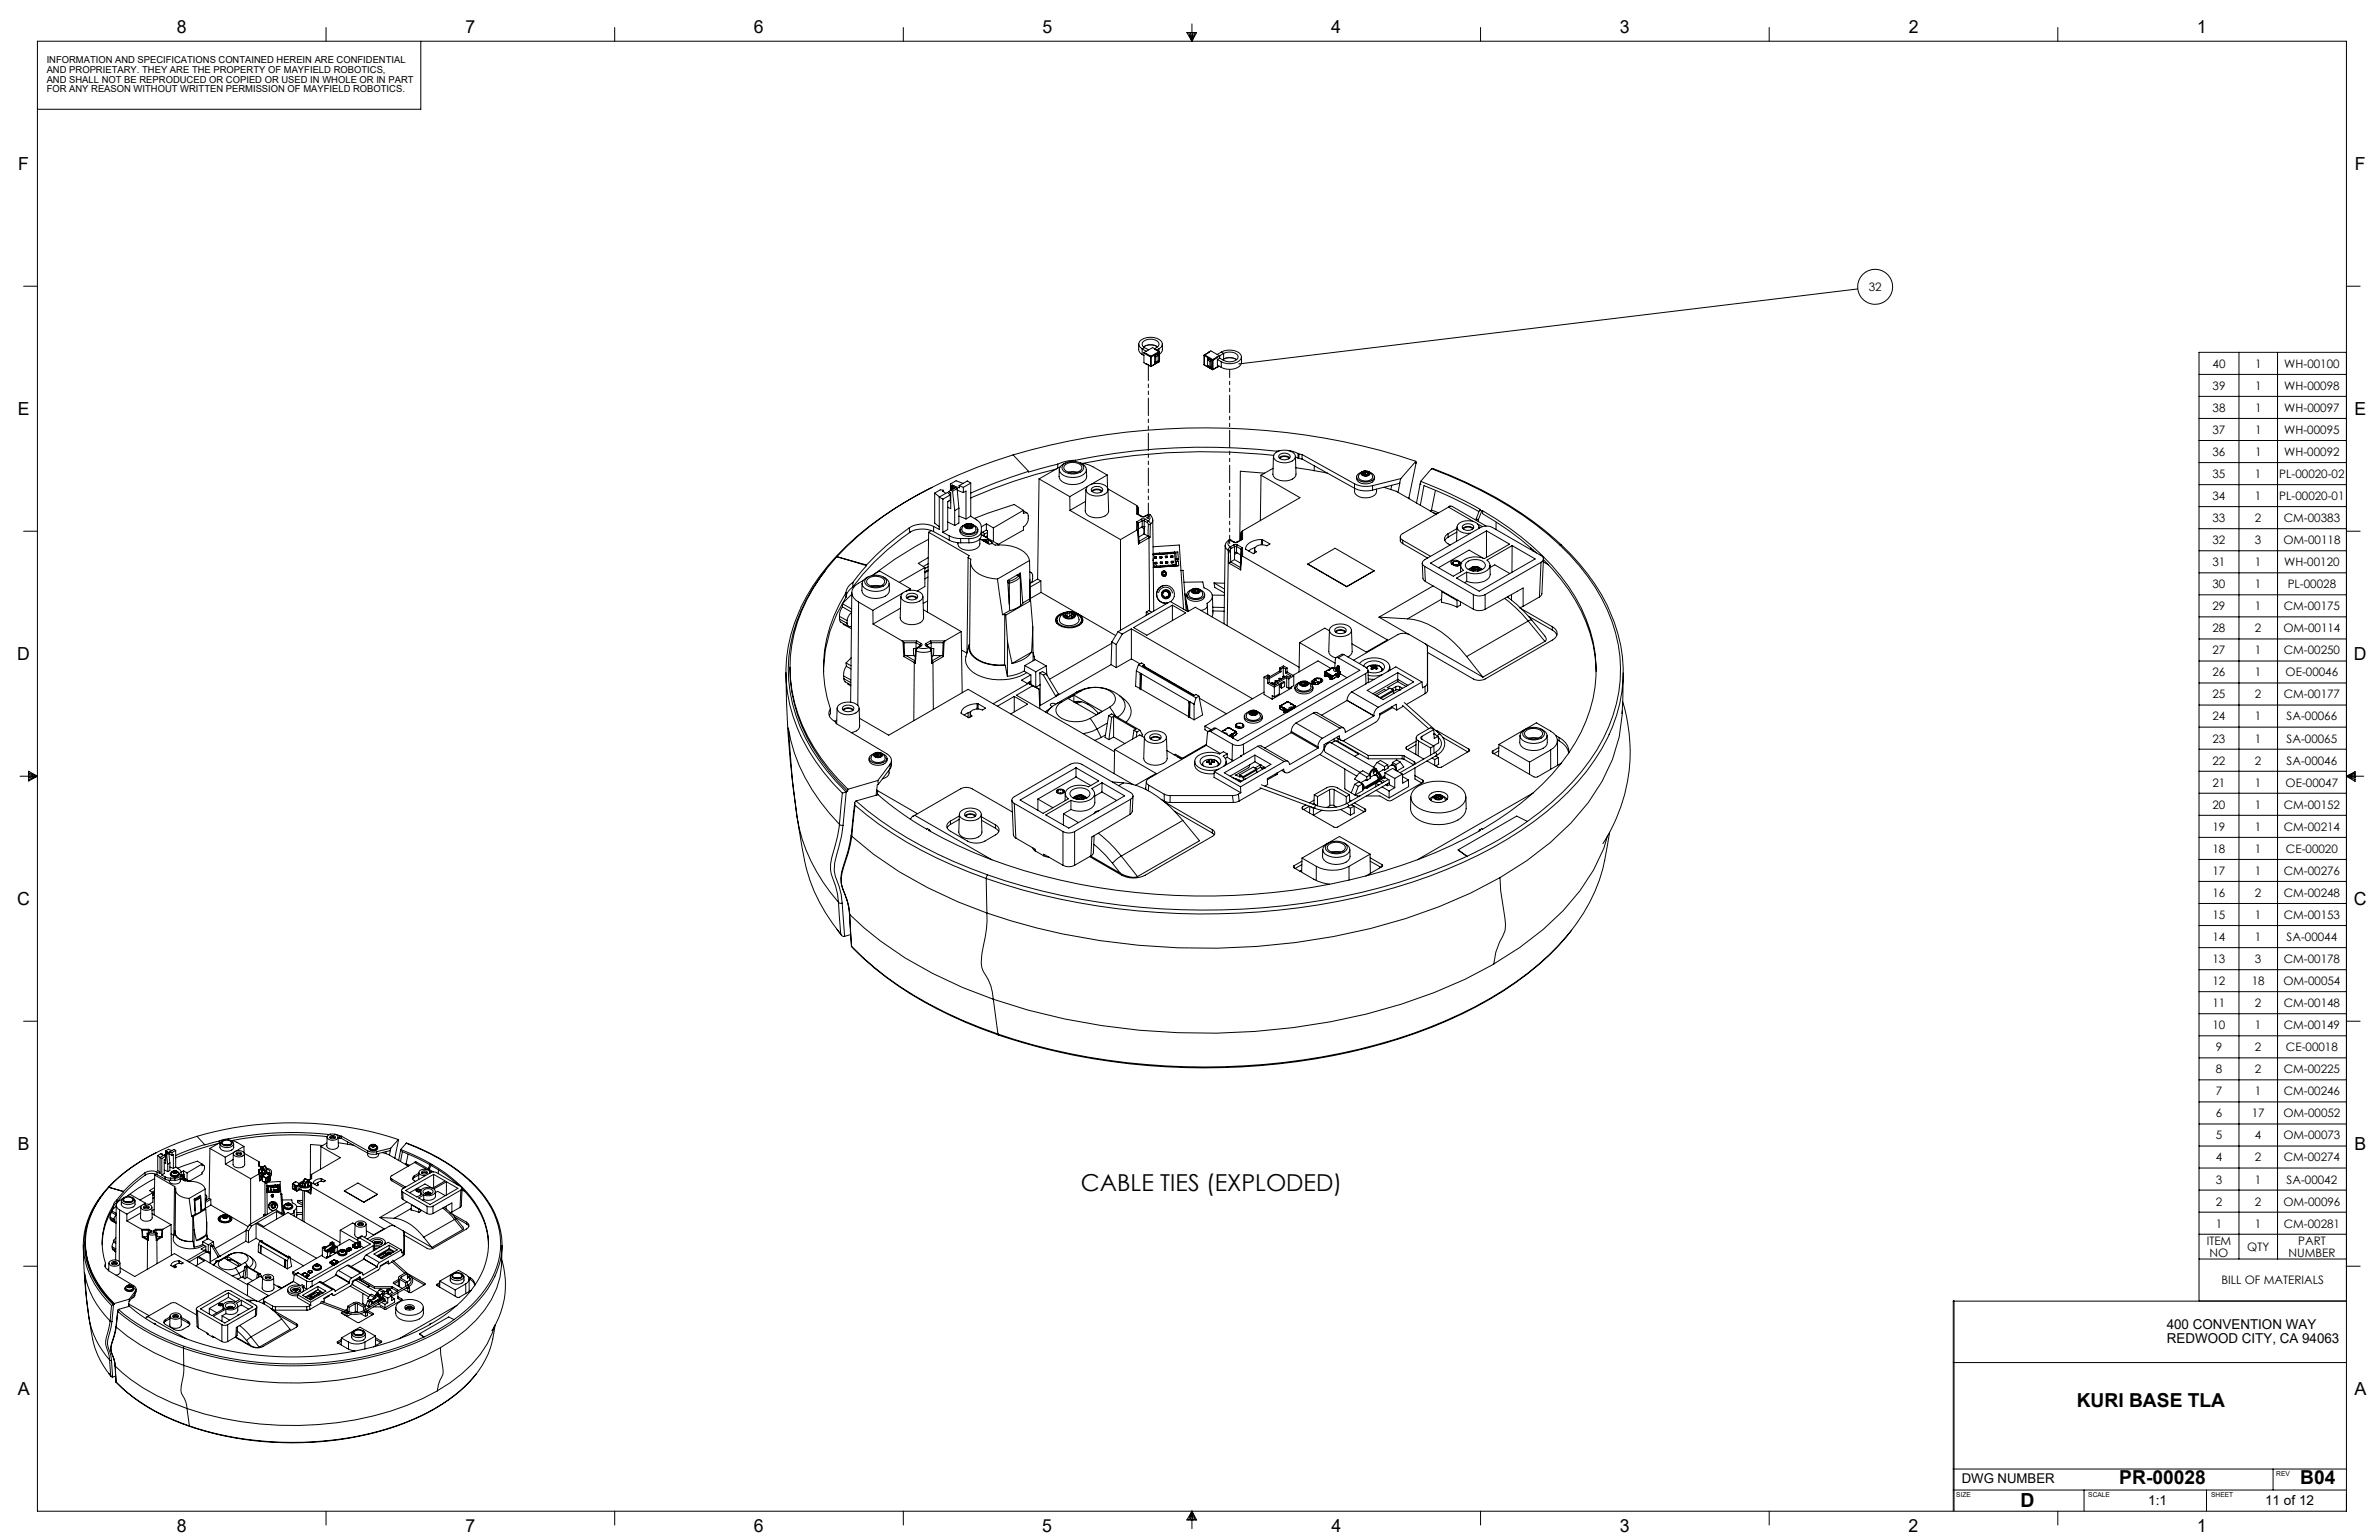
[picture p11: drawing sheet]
<svg xmlns="http://www.w3.org/2000/svg" width="864mm" height="559mm" viewBox="0 0 864 559" stroke-linecap="round" stroke-linejoin="round" font-family="sans-serif">
<defs><g id="words">
<text font-size="8.5" x="392.4" y="432.2">CABLE TIES (EXPLODED)</text>
<text font-size="7.1" x="733.4" y="546.9">D</text>
<g font-size="7">
<text x="753.9" y="510.5">KURI BASE TLA</text>
<text x="769.3" y="538.6">PR-00028</text>
<text x="835" y="538.6">B04</text>
</g>
<g font-size="6.5">
<text x="64.2" y="11.9">8</text>
<text x="169" y="12">7</text>
<text x="273.6" y="11.9">6</text>
<text x="378.5" y="11.9">5</text>
<text x="483.3" y="12">4</text>
<text x="588.1" y="11.9">3</text>
<text x="692.9" y="12">2</text>
<text x="797.6" y="12">1</text>
<text x="6.7" y="61.8">F</text>
<text x="854.8" y="61.8">F</text>
<text x="6.5" y="150.7">E</text>
<text x="854.6" y="150.7">E</text>
<text x="6.3" y="239.5">D</text>
<text x="854.5" y="239.5">D</text>
<text x="6.3" y="328.3">C</text>
<text x="854.5" y="328.3">C</text>
<text x="6.4" y="417.3">B</text>
<text x="854.7" y="417.2">B</text>
<text x="6.5" y="506.1">A</text>
<text x="854.7" y="506">A</text>
<text x="64.1" y="555.9">8</text>
<text x="169" y="555.8">7</text>
<text x="273.6" y="555.8">6</text>
<text x="378.4" y="555.8">5</text>
<text x="483.3" y="555.9">4</text>
<text x="588" y="555.9">3</text>
<text x="692.8" y="555.9">2</text>
<text x="797.6" y="555.9">1</text>
</g>
<g font-size="4.9">
<text x="786.5" y="482.1">400 CONVENTION WAY</text>
<text x="786.6" y="487.4">REDWOOD CITY, CA 94063</text>
<text x="712.1" y="538.2">DWG NUMBER</text>
<text x="779.8" y="546.3">1:1</text>
<text x="822.2" y="546.3">11 of 12</text>
</g>
<g font-size="4.2">
<text x="678.4" y="105.5">32</text>
<text x="803.2" y="133.4">40</text>
<text x="818.6" y="133.4">1</text>
<text x="829.2" y="133.4">WH-00100</text>
<text x="803.2" y="141.4">39</text>
<text x="818.6" y="141.4">1</text>
<text x="829.2" y="141.4">WH-00098</text>
<text x="803.2" y="149.4">38</text>
<text x="818.6" y="149.4">1</text>
<text x="829.2" y="149.4">WH-00097</text>
<text x="803.2" y="157.4">37</text>
<text x="818.6" y="157.4">1</text>
<text x="829.2" y="157.4">WH-00095</text>
<text x="803.2" y="165.4">36</text>
<text x="818.6" y="165.4">1</text>
<text x="829.2" y="165.4">WH-00092</text>
<text x="803.2" y="173.4">35</text>
<text x="818.6" y="173.4">1</text>
<text x="827.4" y="173.4">PL-00020-02</text>
<text x="803.2" y="181.4">34</text>
<text x="818.6" y="181.4">1</text>
<text x="827.4" y="181.4">PL-00020-01</text>
<text x="803.2" y="189.4">33</text>
<text x="818.6" y="189.4">2</text>
<text x="829" y="189.4">CM-00383</text>
<text x="803.2" y="197.4">32</text>
<text x="818.6" y="197.4">3</text>
<text x="828.9" y="197.4">OM-00118</text>
<text x="803.2" y="205.4">31</text>
<text x="818.6" y="205.4">1</text>
<text x="829.2" y="205.4">WH-00120</text>
<text x="803.2" y="213.4">30</text>
<text x="818.6" y="213.4">1</text>
<text x="830.5" y="213.4">PL-00028</text>
<text x="803.2" y="221.4">29</text>
<text x="818.6" y="221.4">1</text>
<text x="829" y="221.4">CM-00175</text>
<text x="803.2" y="229.4">28</text>
<text x="818.6" y="229.4">2</text>
<text x="828.9" y="229.4">OM-00114</text>
<text x="803.2" y="237.4">27</text>
<text x="818.6" y="237.4">1</text>
<text x="829" y="237.4">CM-00250</text>
<text x="803.2" y="245.4">26</text>
<text x="818.6" y="245.4">1</text>
<text x="829.7" y="245.4">OE-00046</text>
<text x="803.2" y="253.4">25</text>
<text x="818.6" y="253.4">2</text>
<text x="829" y="253.4">CM-00177</text>
<text x="803.2" y="261.4">24</text>
<text x="818.6" y="261.4">1</text>
<text x="830.1" y="261.4">SA-00066</text>
<text x="803.2" y="269.4">23</text>
<text x="818.6" y="269.4">1</text>
<text x="830.1" y="269.4">SA-00065</text>
<text x="803.2" y="277.4">22</text>
<text x="818.6" y="277.4">2</text>
<text x="830.1" y="277.4">SA-00046</text>
<text x="803.2" y="285.4">21</text>
<text x="818.6" y="285.4">1</text>
<text x="829.7" y="285.4">OE-00047</text>
<text x="803.2" y="293.4">20</text>
<text x="818.6" y="293.4">1</text>
<text x="829" y="293.4">CM-00152</text>
<text x="803.2" y="301.4">19</text>
<text x="818.6" y="301.4">1</text>
<text x="829" y="301.4">CM-00214</text>
<text x="803.2" y="309.4">18</text>
<text x="818.6" y="309.4">1</text>
<text x="829.8" y="309.4">CE-00020</text>
<text x="803.2" y="317.4">17</text>
<text x="818.6" y="317.4">1</text>
<text x="829" y="317.4">CM-00276</text>
<text x="803.2" y="325.4">16</text>
<text x="818.6" y="325.4">2</text>
<text x="829" y="325.4">CM-00248</text>
<text x="803.2" y="333.4">15</text>
<text x="818.6" y="333.4">1</text>
<text x="829" y="333.4">CM-00153</text>
<text x="803.2" y="341.4">14</text>
<text x="818.6" y="341.4">1</text>
<text x="830.1" y="341.4">SA-00044</text>
<text x="803.2" y="349.4">13</text>
<text x="818.6" y="349.4">3</text>
<text x="829" y="349.4">CM-00178</text>
<text x="803.2" y="357.4">12</text>
<text x="817.4" y="357.4">18</text>
<text x="828.9" y="357.4">OM-00054</text>
<text x="803.2" y="365.4">11</text>
<text x="818.6" y="365.4">2</text>
<text x="829" y="365.4">CM-00148</text>
<text x="803.2" y="373.5">10</text>
<text x="818.6" y="373.5">1</text>
<text x="829" y="373.5">CM-00149</text>
<text x="804.3" y="381.5">9</text>
<text x="818.6" y="381.5">2</text>
<text x="829.8" y="381.5">CE-00018</text>
<text x="804.3" y="389.5">8</text>
<text x="818.6" y="389.5">2</text>
<text x="829" y="389.5">CM-00225</text>
<text x="804.3" y="397.5">7</text>
<text x="818.6" y="397.5">1</text>
<text x="829" y="397.5">CM-00246</text>
<text x="804.3" y="405.5">6</text>
<text x="817.4" y="405.5">17</text>
<text x="828.9" y="405.5">OM-00052</text>
<text x="804.3" y="413.5">5</text>
<text x="818.6" y="413.5">4</text>
<text x="828.9" y="413.5">OM-00073</text>
<text x="804.3" y="421.5">4</text>
<text x="818.6" y="421.5">2</text>
<text x="829" y="421.5">CM-00274</text>
<text x="804.3" y="429.5">3</text>
<text x="818.6" y="429.5">1</text>
<text x="830.1" y="429.5">SA-00042</text>
<text x="804.3" y="437.5">2</text>
<text x="818.6" y="437.5">2</text>
<text x="828.9" y="437.5">OM-00096</text>
<text x="804.3" y="445.5">1</text>
<text x="818.6" y="445.5">1</text>
<text x="829" y="445.5">CM-00281</text>
<text x="801.1" y="451.8">ITEM</text>
<text x="815.8" y="453.9">QTY</text>
<text x="834.3" y="451.8">PART</text>
<text x="802.1" y="456">NO</text>
<text x="830.7" y="456">NUMBER</text>
<text x="806.4" y="466">BILL OF MATERIALS</text>
</g>
<g font-size="3.5">
<text x="16.9" y="22.9">INFORMATION AND SPECIFICATIONS CONTAINED HEREIN ARE CONFIDENTIAL</text>
<text x="16.9" y="26.4">AND PROPRIETARY. THEY ARE THE PROPERTY OF MAYFIELD ROBOTICS,</text>
<text x="16.9" y="30">AND SHALL NOT BE REPRODUCED OR COPIED OR USED IN WHOLE OR IN PART</text>
<text x="16.9" y="33.5">FOR ANY REASON WITHOUT WRITTEN PERMISSION OF MAYFIELD ROBOTICS.</text>
</g>
<g font-size="2.4">
<text x="826.3" y="535.7">REV</text>
<text x="710.2" y="543.3">SIZE</text>
<text x="758.1" y="543.3">SCALE</text>
<text x="802.7" y="543.4">SHEET</text>
</g>
</g></defs>
<g fill="none" stroke="#000" stroke-width=".36">
<path d="M13.6 15h838.2v533.4h-838.2zM118.4 10v5M152.8 15v24.7h-139.2M223.1 10v5M327.9 10v5M430.8 11.8h3.6l-1.7 3.2zM431.5 11.8l1.2 3.2M432.1 11.8l.6 3.2M432.7 8.7v6.3M433.1 11.8l-.4 3.2M433.8 11.8l-1.1 3.2M537.5 10v5"/>
<path d="M642.2 10v5M747 10v5M8.6 103.9h5M674.4 104.8l-224.6 27.2M851.8 103.9h5M413.3 124.8l.2 2.6 1.1 1.3M414.6 126.6a1.98 1.98 0 0 1-1.2-2.1 1.98 1.98 0 0 1 1.9-1.7 6.1 6.1 0 0 1 6.3 1.1 1.8 1.8 0 0 1-.9 2.7M414.6 128.7l.7 .3M414.6 126.6v2.1M414.6 126.6l1.5 .9M415.1 125.9a4.5 4.5 0 0 1 5.1 0M415.3 128v3.6l.8 .5"/>
<path d="M415.3 128l.8 .4M415.5 126.1l-.7-.5-.2-.6a2.32 2.32 0 0 1 2.5-1.9 3.1 3.1 0 0 1 3.7 1.9l-.3 .6-1.4 .9M415.5 126.1l-.9 .5M415.5 126.1l1.4 .9M416.1 131.9l1.6 1M416.1 128.6l1.6 .9M416.1 128.4v.2M416.1 131.9v.2M416.2 132.1h-.1M416.2 128.4l-.1 .2M416.2 128.4l1.6 .9M416.2 128.4h-.1"/>
<path d="M417.7 129.5h.2M417.7 132.9h.2M417.7 132.9h.1M417.7 129.5v3.4M417.8 129.3l-.1 .2M417.8 129.3l.1 .2M417.9 132.9h.1M417.9 129.5v3.4M419.1 126.7h.1M419.1 126.7l1.6 .9M419.2 129.1l1.2-.7v2.8l-1.2 .7zM419.2 131.3l.4 .2"/>
<path d="M419.2 129.2l.4 .3M419.2 126.7l1.6 .9M419.3 126.6l-.9-.5-3.1 1.9M419.3 126.6l-.2 .1M419.3 126.6v.1M419.6 129.5v2M419.9 128.7l.5 .3-.8 .5M420.3 131.1l.1 .1M420.4 131l-.8 .5M420.7 127.6l.1 .2M420.7 127.6l-2.9 1.7M420.7 126.6l-.8 .5"/>
<path d="M420.7 126.6v.9M420.8 127.6l.1 .1M420.8 127.6h-.1M420.8 131.3l-2.9 1.6M420.8 131.2v.1M420.8 131.2l-2.9 1.7M420.8 127.8l-2.9 1.7M420.8 127.8v3.4M420.9 131.1l-.1 .2M420.9 127.7l-.1 .1M420.9 131.1l-.1 .1M420.9 127.7v3.4"/>
<path d="M422 124.8l-.1 2.6-1 1.1M437.1 132.3l.1 .2M437.1 128.9l.1 .1M437.1 132.3l.1 .1M437.1 128.9l.1 3.5M437.2 132.4v.1M437.2 129l2.9 1.7M437.2 132.4l2.9 1.7M437.2 128.8l-.1 .1M437.2 128.8h.1M437.2 132.5l2.9 1.6M437.3 128.8l-.1 .2"/>
<path d="M437.3 128.8l2.9 1.7M438.4 130.6l.8 .5M438.4 130.6v2l.8 .5M438.4 130.6v-.6l1.2 .7v2.8l-1.2-.7M438.4 132.7v.1M438.5 132.8h-.1M438.7 127.8l.2 .1M438.7 127.8l.9-.5 3.2 1.9M438.7 127.8v.1M438.9 127.9l-1.7 .9M438.9 127.9l-1.6 .9M438.9 130.3l-.5 .3"/>
<path d="M439.2 131.1v2M439.6 130.9l-.4 .2M439.6 132.9l-.4 .2M440.1 130.7h.2M440.1 134.1h.2M440.1 134.1h.1M440.1 130.7v3.4M440.2 130.5l.1 .2M440.2 130.5l-.1 .2M440.3 134.1h.1M440.3 130.7v3.4M441.8 129.5l.1 .3"/>
<path d="M441.8 129.5l-1.6 1M441.8 129.5l.1 .1M441.8 133.2l.1 .1M441.9 133.1l-1.6 1M441.9 130.5l1.4 .8M441.9 129.8l-1.6 .9M441.9 129.6v.2M441.9 130.5v2l1.4 .8M441.9 133.1v.2M442.6 132.9l-.7 .4M442.8 130l-.9 .5M442.8 129.2l-.9 .4"/>
<path d="M442.8 129.2v.8M443.3 127.8a5.9 5.9 0 0 1 7.2 1 1.98 1.98 0 0 1-1.4 2.6 6.9 6.9 0 0 1-5.8-.1M443.3 131.3v2M443.3 127.8l.9 .4M443.3 127.8l-1.4 .8M444.2 128.2a4.1 4.1 0 0 1 5.2 1 2 2 0 0 1-2.1 2 5.8 5.8 0 0 1-4.5-1.2M444.2 130.3a4.9 4.9 0 0 1 4.7 .2M444.2 128.2v2.1M444.2 128.2l-1.5 .9M444.2 130.3l-.4 .2M450.7 129.5v2.1a4.3 4.3 0 0 1-5.2 2.4l-2.2-.7M798.3 135.9h53.5"/>
<path d="M812.8 127.8v329M826.8 127.8v329M851.8 127.8h-53.5v344.3M798.3 143.8h53.5M798.3 151.8h53.5M798.3 159.8h53.5M338.3 176.9a111.6 111.6 0 0 0-40.6 32 67.6 67.6 0 0 0-7.2 11.9M339.3 178.9v10.9l1.7 1.3M339.3 178.9l1.8 1.4M342.4 177.9l-1.1-.2-2 1.2M342.4 177.9l-.3 .3 1.2 .8M342.4 177.9v.5"/>
<path d="M345 179.6l-2.7 1.5M345 179.6l-1.1-.9-2.9 1.7M345 179.6v1.9l-1 .5M345 175.6v2.3M345 178.8v2.7M345 175.6l.3 .5M345.1 177.9l-.6 .6 .6 .3v5.8l-1.1-.5M345.1 177.9h.1M345.2 177.9l.6 .4M345.3 176.1l.1 .1M345.3 176.1v1.7M345.4 176.2v1.5"/>
<path d="M345.8 178.3l.8 7M345.8 176l.4 .2M345.8 176l-.4 .2M345.8 176v1.5M345.8 177.1l.3 .2M346.2 176.2v1M346.9 176.9l.6 .4M346.9 176.9l-1.7 1M346.9 176.9l-1.8 1M347.5 177.3l.6 7.1M347.5 177.3l-1.7 1M347.5 177.9l2.2 .9"/>
<path d="M348.2 176.2v.8l-2-.8M348.2 176.2l1.5 .6M349.6 175.4l-2.5-1-2.1 1.2M349.7 176.8v2M349.7 178.8l1-.6v10.1M352.4 175.3l-1.2-.8-3 1.7M352.4 175.3l-2.7 1.5M352.4 175.3v12M367.8 165.1a249.7 249.7 0 0 1 146.2 2.3M367.8 165.1a155.7 155.7 0 0 0-56.3 29.4l-7.7 7.5M367.8 165.1l5.6 5.9M373.4 171a181.6 181.6 0 0 0-21 7.9"/>
<path d="M377.2 173.8l11.1 6.4M377.2 173.8l-.5 36.3M383.4 170.2a176.2 176.2 0 0 0-31 10.5M384 168.4l-10.6 2.9v-.3M384 168.4v1.5M384.5 170.4v2.5a4.2 4.2 0 0 0 4.8 2.9 4.5 4.5 0 0 0 5.2-2.9l-.1-2.5M384.8 169.4l-7.6 4.4M386.3 168.3a5.7 5.7 0 0 1 6.8 .5 1.68 1.68 0 0 1-.8 2.5 5.4 5.4 0 0 1-6.7-1l-.1-.7zM386.8 168.6a4.4 4.4 0 0 1 5.9 .7 1.84 1.84 0 0 1-1.8 2.1 3.8 3.8 0 0 1-4.7-1.6zM386.8 168a2.58 2.58 0 0 0-2 3.3 6.6 6.6 0 0 0 9.3 .2 2.46 2.46 0 0 0-1.9-3.5l.2 .1a18.9 18.9 0 0 1 9.5 4.3M387.8 171.3l1.4-.2 1.9 .2M390.4 167a15.7 15.7 0 0 0-6.4 1.4"/>
<path d="M390.4 167v.5M394.2 177.7l-.3 7.7a4.1 4.1 0 0 0 5.1 2.5 3.4 3.4 0 0 0 3.4-2.5l-.2-7.7M394.8 176.5l-6.5 3.7M395 176.3a5.8 5.8 0 0 1 6.9 .5 1.68 1.68 0 0 1-.9 2.5 5.5 5.5 0 0 1-6.7-1l.1-1.4zM396.3 177.2a2.65 2.65 0 0 1 4 .5 2.43 2.43 0 0 1-4.2 0zM396.3 178.2a2.87 2.87 0 0 1 3.8 0M396.5 178.4a2.27 2.27 0 0 1 3.4 0M401.9 172.4l-5.8 3.4M401.9 172.4l.2 4.7M402.2 177.4l10.4 6M457.8 172.4l14.1 8.2-20.8 12M457.8 172.4l-.3 16.5"/>
<path d="M459.1 171.7l-8.8-.7-.3 25.1M462.1 169.9l-4.3 2.5M462.3 165.6l-.2 6.4a4 4 0 0 0 4.9 2.5 3.4 3.4 0 0 0 3.5-2.5l-.2-6.4M462.4 165.2a233.6 233.6 0 0 0-69.5 3M463.1 164.3a5.8 5.8 0 0 1 6.8 .4 1.96 1.96 0 0 1-1.8 3 5.1 5.1 0 0 1-5.7-1.5l.1-1.3zM463.5 163.7a235.9 235.9 0 0 0-73.1 3.3M463.5 163.7v.3M464.3 165.2a2.65 2.65 0 0 1 4.1 .4 2.43 2.43 0 0 1-4.3 0zM464.3 166.1a3 3 0 0 1 3.9 0M464.6 166.4a2.31 2.31 0 0 1 3.4 0M464.9 163.5l-1.4 .2M467.7 163.5l1.8 .4 1.7 .7"/>
<path d="M470.3 165.8l.9 .4M470.4 169.7l11.4 2M471.2 164.6l.3 .1M471.2 164.6v1.6M471.2 166.2l.3 .2M471.5 164.7l1.2 .2M471.5 164.7v1.7M471.5 166.4l1.2 .2M472.7 164.9l19 10.6M472.7 164.9v1.6l19 10.7M477.1 169.1v1.8M491.7 175.5a9.3 9.3 0 0 0 6.6 .7"/>
<path d="M491.7 177.2a9.3 9.3 0 0 0 6.6 .6M491.7 175.5v1.7M491.7 177.2a2.67 2.67 0 0 0 2.9 3.4 4.2 4.2 0 0 0 5.1-2.2v-.9M492.4 173.1a2.26 2.26 0 0 0 2.7 2.4 2.81 2.81 0 0 0 3.9-2.4M493.9 171.5a1.68 1.68 0 0 0-1.2 2.3 4.4 4.4 0 0 0 6 0l.2-.6a1.83 1.83 0 0 0-1.4-1.7M494.1 171.5a2.08 2.08 0 0 1 3.3 .3 1.95 1.95 0 0 1-3.4 .1zM494.3 171.7l.4 .7M494.3 171.7l.4 .6M494.6 171.6l-.3 .1M494.6 171.6v.4M494.7 172.3v.1M494.7 172.4l1.4 .2"/>
<path d="M494.8 172.3v.1M495.1 172.2l-.3 .3M495.1 171.3l-.2 .3h-.3M495.1 171.3v.9M495.3 171.1l1.4 .1M495.3 171.1l-1 .6M495.3 171.1l-.2 .2M495.3 171.1l.3 .1M495.6 172l-.3-.1-.2 .2M495.6 172l.7 .1M495.6 171.2l.3 .3 .4-.2M495.6 171.2v.8"/>
<path d="M495.7 170.9a2.23 2.23 0 0 0-2.4 2.7 3.4 3.4 0 0 0 5-.2v-.5M496.3 172.5l-.2 .1M496.3 172.5h.1M496.3 171.3v.8M496.5 171a2.3 2.3 0 0 1 1.8 1.9M496.6 172l-.3 .1M496.6 171.7v.6M496.7 171.2l.4 .8M496.7 171.2l-.1 .6 .3 .1M496.7 171.2l-.4 .1M496.9 171.9l.2 .1M496.9 171.9v.3"/>
<path d="M497.1 172l-1 .6M497.1 172l-.8 .5M498.3 176.2v1.6M502.4 176.8l4.4 1.5 14.5 8.3M505.2 176.1l-.3 1.5M508 175.4l.2-.2-.7 3.4M508 175.4l-9.7 2.4M508.5 173.7l-10.2 2.5M508.5 173.7l-.5 1.7M513.9 167.8l.2 .1M514 167.4l-.2 .7 .3-.2M514 167.4l-5.5 6.3"/>
<path d="M514.1 167.9l-2.6 13M514.1 167.7v.2M514.1 167.9h.1M515.5 175.7h.1M515.5 175.7l-1.3 6.8M515.7 174.7a158.8 158.8 0 0 1 21.7 10.2l-.3 .1M515.7 174.7l-.2 1M519.7 170.1a139.7 139.7 0 0 1 46.4 27.6M519.7 170.1l-4 4.6M520.2 170a141.3 141.3 0 0 1 46.6 27.7M520.2 170l-.5 .1M521.1 178l-1.5 7"/>
<path d="M798.3 167.9h53.5M798.3 175.9h53.5M8.6 192.8h5M330.1 191.5a92 92 0 0 0-15.5 13.5M330.1 191.5v1.7a9.5 9.5 0 0 1 8.8-.3M330.6 193a87.6 87.6 0 0 0-21 20M337 195.7a117 117 0 0 0-19.5 12.5M337.1 193.1l14.7 8.5-.4 .7M337.1 193.1l-.4 29M338.1 192.5l-1 .6M338.9 191a9.3 9.3 0 0 0-8.8 .5M338.9 192.9l5.7 3.1"/>
<path d="M338.9 191v1.9M341 180.4v11.7l-2.1-1.1M341 180.4l1.3 .7M342.3 181.1v12M342.3 193.1l2.3 1.4M344 182v10.2l-1.7 .9M344 189.4l2.6 1.3M344.6 194.5l1.9 .7 2.2 .2M344.6 196l1.9 .7 2.2 .3M344.6 194.5v1.5M345 181.5l.1 .1M345 181.5l-1 .6"/>
<path d="M345.1 182.3v.1M346.6 185.3v5.4M348.1 184.4v5.4l-1.5 .9M348.1 187.3l2.6 1M348.1 184.4l-1.5 .9M348.5 192.1a2 2 0 0 0 2 2.4 3.4 3.4 0 0 0 4.5-1.7v-.7M348.7 195.4h3M348.7 195.4v1.6M348.7 197h3M349.7 190.7a2.69 2.69 0 0 1 2.8-.6 2.69 2.69 0 0 1 1.8 2.1 3.1 3.1 0 0 1-5.2 .1zM349.9 190.6a1.53 1.53 0 0 0-1.4 1.4 1.53 1.53 0 0 0 1.1 1.6 4.5 4.5 0 0 0 5.2-.9 1.56 1.56 0 0 0-1.2-2.1M350.2 190.5a2.09 2.09 0 0 1 3.2 .4 1.98 1.98 0 0 1-3.4 0z"/>
<path d="M350.4 190.7l.3 .8M350.4 190.7l.3 .7M350.7 190.7h-.3M350.7 190.7v.4M350.7 191.4v.1M350.7 191.5l1.4 .2M350.8 191.3v.2M351.2 191.2l-.3 .3M351.2 190.4l-.2 .3h-.3M351.2 190.4v.8M351.4 190.1l1.3 .3M351.4 190.1l-1 .6"/>
<path d="M351.4 190.1l-.2 .3M351.4 190.1l.3 .2M351.7 191.1l-.4-.1-.1 .2M351.7 191.1l.3 .2 .4-.1M351.7 190.3l.2 .2 .5-.1M351.7 190.3v.8M351.7 195.4v1.6M352.4 190.4v.8M352.4 187.3a5.3 5.3 0 0 1 3.8 3.8v3.3a4 4 0 0 1-4.5 2.6M352.4 187.3l-1.7 1M352.7 191.1l-.3 .1M352.7 190.9v.5"/>
<path d="M352.7 190.4l.3 .2 .1 .5M352.7 190.4v.5l.2 .1M352.7 190.4h-.3M352.9 191l.2 .1M352.9 191v.2M353.1 191.1l-1 .6M355.7 195.6a3.1 3.1 0 0 1-.8 3.2 5.6 5.6 0 0 1-6.9-.6l-.3-1.3M355.7 195.5l3.4 1.9 1.2-.2M356.2 192.8a3.8 3.8 0 0 1-4.5 2.6M356.3 195.9a3.4 3.4 0 0 1 3.9 1.3M356.4 193.3l.2 .9 5.2 3M356.9 193l.5 .9"/>
<path d="M357 196.2h-.1M357 196.2v.1M357.2 194l.2-.1v.8zM357.2 196.1l-.2 .1M357.2 196.1v.3M357.4 195.9l.7 .1-.1 .2M357.4 195.9l-.2 .2M357.4 195.9v.6M358 196.2v.2M358 196.2l-.1 .6M358 196.4l.2 .1M358 196.4v.4"/>
<path d="M358.1 195.8a2.67 2.67 0 0 1 2.2 1.4M358.1 190.1l2.5 1.5M358.1 190.1l-1.9 1.1M358.1 192.3l.4 .2v2.7l-.4-.3M358.1 194.9l-.1 .1M358.1 190.1v2.2M358.1 194.9v.2M358.1 192.3l-1.9 1.1M358.2 196.5l.6 .2M358.2 196.5v.5M358.4 194.5l.1 .1M358.5 193.2l-1.1 .7"/>
<path d="M358.5 194.5l-.8 .4M358.8 196.7l-.2 .4-.3-.1M358.8 196.7l-.1 .2M360.3 197.2l1 .6a14.1 14.1 0 0 1 11.4 3.4l1 2.2M360.6 191.6v4.9M361.8 197.2l.5 .5M361.8 197.2l.8 .5M371.5 185.2l-3.3-2.1-9.6 3.1-4.9 1.9M371.5 185.2v1.1l.6-.2a1.54 1.54 0 0 1 1.2 2.1 3.6 3.6 0 0 1-1.8 3v1.1l-9.2 5.3M371.5 185.3l1.3 .9M371.5 185.2l-10.9 6.4M388.3 180.2l.1 5"/>
<path d="M388.4 185.2l18.4 10.6M394.1 181.9l-5.7 3.3M406.8 195.8v32.9M412.6 189.4l.5 .5M412.6 186.4l1.9 1M412.6 183.4l.5 .8M412.6 192.4l-5.8 3.4M412.6 183.4v3M412.6 189.4v3M412.6 186.4l1.7 1M413 192.3l-.4 .1M413 192.3l.1 .1"/>
<path d="M413 192.3l.3 5.1M413.1 184.2l.2 2.5M413.1 184.2v2.4M413.1 189.9v2.5M413.1 192.4l.3 4.5M413.1 189.9l.1 2M413.2 191.9l.2 3M413.4 196.5v.4M413.4 194.9v1.6M413.4 196.9l-.1 .5M414.3 187.4h1.4M414.3 188.4h1.4"/>
<path d="M414.3 188.4l.4 .6M414.3 188.4l-1.7 1M414.4 191.3l.9 .5 .1 1.9M414.5 187.4h.9M414.5 187.4h-.2M414.7 189h.7M414.7 191.1h.7M414.7 189v2.1M414.7 189l-1.6 .9M414.7 191.1l-1.5 .8M415.4 191.1h.1M415.4 193.7l-2 1.2"/>
<path d="M415.4 193.7l1.3 .8M415.4 189v4.7M415.4 189l1.1 .7M415.4 187.4h.3M415.7 188.4l-.3 .6M415.7 188.4l1.2 .7M416.5 189.7l.4 .6M416.6 186.7l.9 .1M416.6 186.7h.3M416.6 186.7l-1.2 .7M416.7 194.6l.4 .6M416.7 194.6h.1"/>
<path d="M416.7 194.6l-3.3 1.9M416.7 194.5l.1 .1M416.8 194.6l.7 .3M416.9 186.7a1.48 1.48 0 0 1 0 2.4M416.9 189.1l-.4 .6M416.9 189.1l.5 .4 .2 .8M416.9 190.3l-.2 4.2M416.9 186.7l.6 .1M416.9 186.7l-1.2 .7M417.1 195.2l-3.8 2.2M417.1 195.2l.2 26.5M417.4 186.7l.9 1.3 .1 .6"/>
<path d="M417.5 194.9l-.4 .3M417.6 190.3h-.7M417.6 190.3l-.1 4.6M418.5 188.7l-.2 .8-.7 .8M418.5 188.7l.3 33M418.5 188.6v.1M418.6 198.4l9.5-.6 1.5 23.2M444.7 198l.3 .9 .9 .8M444.7 198l-.4 28.3M445.9 199.7v.5M446.1 196h.5M446.6 196a1.27 1.27 0 0 0-.9 1.2 1.27 1.27 0 0 0 .9 1.2"/>
<path d="M446.6 198.4l-.7 1.3M446.6 198.4l.3 .6M446.6 199.6l-.7 .1M446.6 196l1.2 .7M446.6 199.6v.6M446.8 196a1.66 1.66 0 0 0-2 2M446.8 196h-.2M446.8 196l1.3 .7M446.9 199l-.3 .6M447.8 197.7h1.4M447.8 196.7h1.4M447.8 197.7l.4 .6"/>
<path d="M447.8 197.7l-1.2 .7M448.1 196.7h.9M448.1 196.7h-.3M448.2 198.3h.7M448.2 198.3l-1.3 .7M448.2 198.3v2.2M448.9 198.3v2.2M448.9 198.3l1.7 1M449 196.7h.2M449.2 197.7l-.3 .6M449.2 197.7l1.9 1.1M450.6 193.4l-.2 2.5"/>
<path d="M450.6 193.4v2.4M450.6 199.3v2.5M450.6 199.3l-.2 2.1M451.1 198.8l-.5 .5M451.1 195.7l-2.1 1M451.1 192.6l-.5 .8M451.1 195.7l-1.9 1M451.1 192.6v3.1M451.1 198.8v3M452.1 199.1v.1M455.4 199.2l-.1 1.5M455.6 198.7l-2.3 1.2"/>
<path d="M458 195.8l.3 .1M458 195.8a5.3 5.3 0 0 0-5.9 3.3M458 195.8l-.1 1.9M458.3 195.9l2.7 1.5-1.1 .6a3.2 3.2 0 0 0-4.5 1.2l.7 1-1.1 .7-2.9-1.8M458.3 195.9v1.8M508.3 194.8l.1 1.6 .8 .9M509.2 196l10.1 5.9M509.2 196v1.3M509.2 197.3l9 5.2M515.6 183.3l1.3-7.1a155.4 155.4 0 0 1 20 9.4M519.6 185l-.1 .7M519.6 185l2.6 1.1"/>
<path d="M519.6 185l-.5 .3M520.3 186l1.1 .5M525.7 193.7a1.93 1.93 0 0 0-1.4 1.8 1.93 1.93 0 0 0 1.4 1.8l.7 .5M525.7 194.9l-1.2 1.2M525.7 193.7v1.2M525.8 184l-16.6 9.6a1.28 1.28 0 0 0-.9 1.2 1.28 1.28 0 0 0 .9 1.2M525.8 184l9 5.2M526.2 183.7h.9l12.4 7.2M526.2 183.7l-.4 .3M526.2 183.7v.1M528.8 193.1l-3.1 1.8M528.9 191.8l-3.2 1.9"/>
<path d="M528.9 191.2l-.2 5.2M531 190.8a2.65 2.65 0 0 1 4 .4 2.43 2.43 0 0 1-4.2 0zM531 191.7a2.97 2.97 0 0 1 3.8 0M531.2 192a2.27 2.27 0 0 1 3.4 0M535.9 188.2v.6M535.9 188.2l.7 .4M536.4 190.1l1.7 1M536.6 188.6v.6M536.8 191.8a1.91 1.91 0 0 0-1.7-2.5 5.3 5.3 0 0 0-6 1.2 1.81 1.81 0 0 0 1.2 2.5l2.2 .5h1.3M536.9 191.2v.5M537.1 185l.8 .5M537.1 185l-1.2 3.2"/>
<path d="M537.9 185.5l-1.3 3.1M538.2 185.3a93.4 93.4 0 0 1 33.7 31.4 50.4 50.4 0 0 1-2.5 56.7 95.9 95.9 0 0 1-31.2 27.5l-.3-.2-.8 .5M538.2 185.3v1.1a110.5 110.5 0 0 1 19.5 14.2M538.2 185.3l-.3 .2M539.6 192.6v9.6M543.1 189.5l-.1 2.7M548.9 198l-9.1 5.2a2.36 2.36 0 0 1 1 2.5 2.36 2.36 0 0 1-1.9 1.8 8.5 8.5 0 0 1-6.5 .1M548.9 198l8.4 4.8-20.3 11.7-8.3-4.7 3.7-2.2M548.9 198v9.7M555.7 198.8v.6M556.5 199.5v.4M566.1 197.7a67.8 67.8 0 0 1 21.3 36.2 54.7 54.7 0 0 1-10.3 42.1 93.9 93.9 0 0 1-22.6 22.1"/>
<path d="M566.1 197.7h.7M566.8 197.7a75.6 75.6 0 0 1 17.4 23.6M798.3 183.8h53.5M798.3 191.8h53.5M798.3 199.8h53.5M851.8 192.8h5M299.6 207a56.5 56.5 0 0 0-12.8 44.1 65.3 65.3 0 0 0 20.3 36.2M303.8 202a60.1 60.1 0 0 0-17 40.4 60.1 60.1 0 0 0 17.4 40.3l3.6 3.7M303.8 202l10.8 3.2M303.8 202l10.8 3M305.8 219v1.2M305.8 219l3.3 2"/>
<path d="M307.1 215.1a48.5 48.5 0 0 0-5.7 42.1M307.1 216.7a50.1 50.1 0 0 0-8.1 27M307.1 215.1v1.6M309.2 215l-.4 39.8M309.2 215.6l-3.4 3.4M309.6 211.3a5 5 0 0 0-2.5 3.8M309.6 213a5.5 5.5 0 0 0-2.5 3.7M309.6 211.3v1.7M311.7 218.5l5.2 3M311.7 218.5l-.3 37.4M312.9 211.7v2.5a4.2 4.2 0 0 0 4.8 3 5.7 5.7 0 0 0 5-2.3l.1-3.2M313.3 210.6a5.9 5.9 0 0 0-4.1 4.5 4.2 4.2 0 0 0 2.5 3.4"/>
<path d="M314.6 205.2l-5 6.1M314.6 205v.2M314.6 209.6a5.8 5.8 0 0 1 6.9 .5 1.67 1.67 0 0 1-.8 2.6 5.6 5.6 0 0 1-6.7-1.1l.1-1.3zM315 209.4a2.65 2.65 0 0 0-1.8 3.2 6.6 6.6 0 0 0 9.2 .2 2.49 2.49 0 0 0-1.7-3.4M315.2 209.9a4.5 4.5 0 0 1 5.9 .7 1.84 1.84 0 0 1-1.8 2.1 3.7 3.7 0 0 1-4.7-1.6zM316.3 212.7l1.3-.3 1.9 .3M316.4 208.8l2.9-1.6 11.1 6.4M327 216.4l-.2 7.8a4.1 4.1 0 0 0 5 2.4 3.4 3.4 0 0 0 3.5-2.4l-.3-7.8M327.7 215.2l-10.8 6.3M327.8 215.1a5.8 5.8 0 0 1 6.9 .4 1.68 1.68 0 0 1-.8 2.6 5.5 5.5 0 0 1-6.7-1l-.2-.7zM329.1 216a2.65 2.65 0 0 1 4 .5 2.4 2.4 0 0 1-4.2 0zM329.1 217a2.87 2.87 0 0 1 3.9 0"/>
<path d="M329.4 217.2a2.27 2.27 0 0 1 3.3 0M330.4 213.6l-1.5 .9M330.4 213.6v.6M335.7 206l-9.3 5.3M335.7 206v6.8l-2.7 1.7M336.7 218.1l-1.6 .9M336.9 209.4l-1.2 .6M336.9 205.7l-1.2 .6M336.9 206.9l-1.2 .7M336.9 207.2l-1.2 .7M336.9 204.5l-1.8 1.1M337 202.3l-3.7 2.1 2.4 1.6"/>
<path d="M351.4 202.3l1 .6a5.4 5.4 0 0 0 4.3 6l1.6 .6 3.8 .6M351.4 202.3l-.4 34.6M352.3 203.9l-.3 31a6.1 6.1 0 0 0 4.8 5.3 17.4 17.4 0 0 0 7.9 1.1M362.1 210.1l1.8 13M365.9 211.3l.5 .3M366.4 211.6v7.6M366.5 210.9l-.6-.3-.1 .5M366.5 210.9l-.1 .7M369.2 208.7l.6 .3M369.8 209l-1.4 1.1-1.9 .8M369.8 209l.6 .3M370.3 208l-.5 1"/>
<path d="M370.3 207.9v1.4M370.4 209.3a7.6 7.6 0 0 1-4 2.3M370.4 209.3l.1 10.3M371.3 218.8a8.2 8.2 0 0 1-4.8 2.7M371.3 218.8l-.9-10.8-4.6 2.6 .7 10.9M373.7 203.4l.2 13.9M373.7 203.4l-11.6 6.7M373.8 207.8a1.52 1.52 0 0 1 1.1 2.1l-.5 1.5M373.8 207.5l.6 .3M373.8 210.3l.1 7.6M373.9 217.3l-.1 .5 .3 .2M373.9 217.3l-2.6 1.5"/>
<path d="M374.1 218l-9 5.2M374.1 218l.8 9.4M376.7 210.1l1.1 .7M376.7 210.1l-2.8 1.6M377.8 210.8l.1 4.1M377.8 210.8l-3.9 2.3M377.9 214.9l-4 2.3M377.9 214.9l27.1 15.7M418.6 200.8h.3v.4h-.3M418.6 201.3h.3M418.6 204.2l.2 1.2h.4M418.6 203.4h.1"/>
<path d="M418.6 202.8v.6M418.9 201.3h.1M418.9 201.3h-.3M418.9 200.8h1.2v.4M419.2 205.4v.4M419.2 205.8h-.6M419.3 202.1v.5M419.3 202.1l.5-.1v.5M419.3 202.1h-.2v.5M419.3 202.6h-.2M419.5 204h.4l.1 .5M419.5 204v.5"/>
<path d="M419.5 204l-.3 .1v.5M419.5 204.5l-.3 .1M419.5 204.5h.5M419.8 205.4l.1 .4M419.8 205.4h-.6M419.8 202.5l-.5 .1M419.8 202.5l-.7 .1M419.9 205.8h-.7M420 204.5l-.8 .1M420.1 201.2l-1.5 .1M420.1 201.2h-1.3M420.5 215a2.59 2.59 0 0 1 2.7-2 2.59 2.59 0 0 1 2.4 2.2"/>
<path d="M420.7 200.8v.4M420.7 200.8h-.6M421 200.7v.4M421 200.7l3-.2 .1 .4M421 200.7l-.3 .1M421 201.1l-.3 .1M421.2 205.3l.1 .4M421.2 205.3l-1.4 .1M421.3 205.7h.1M421.3 205.3v.4M421.3 205.3h-.1M421.3 201.9h.5v.5"/>
<path d="M421.3 201.9v.5M421.3 201.9l-.3 .1 .1 .5M421.3 202.4l-.2 .1M421.4 203.9h.5l.1 .5M421.4 203.9l.1 .5-.3 .1M421.4 203.9l-.2 .1v.5M421.8 208.6l1 .3M421.8 202.4h-.5M421.8 202.4l-.7 .1M421.9 216l.5 .7 .5 .3M421.9 216l.7 .4 .3 .6M422 204.4l-.8 .1"/>
<path d="M422 204.4h-.3M422.2 214.6l-.3 .7v.7M422.2 214.6l-.3 1.4M422.3 207.2l.8 .4M422.3 214.6h.2M422.3 207.4l-.4 .1 1.1-.1h-.3M422.5 207.4l-.8 .5M422.5 214.6l.4 .1M422.5 214.6h.1M422.6 212.4a3.2 3.2 0 0 0-2.7 3.8 3.2 3.2 0 0 0 3.8 2.6M422.6 214.6h-.4M423.1 216.9l-.1 .1"/>
<path d="M423.2 208.6l-.6 .6M423.2 216.8l-.3 .2M423.2 216.8l-.1 .1M423.3 207.9h.1M423.3 201.8l-.3 .1 .1 .5M423.3 201.8v.5l-.2 .1M423.3 201.8h.5v.5M423.3 207.9a.8 .8 0 0 0-.8-.8 .8 .8 0 0 0-.8 .9l.1 .5a.8 .8 0 0 0 .8 .7 .8 .8 0 0 0 .8-.8M423.3 207.9l.1 .5M423.4 208.4h-.1M423.4 214.3l.3 .3M423.4 203.8h.5v.5"/>
<path d="M423.4 203.8v.5M423.4 203.8h-.2v.5M423.4 204.3h-.2M423.5 216.6l-.4 .3M423.6 214.2l.6 .4 .4 .6M423.6 214.2l-1.4 .4M423.6 214.2l-1 .4M423.6 214.2l.2 .3M423.7 214.6l.5 .5M423.8 214.5l.5 .5M423.8 214.5l-.1 .1M423.8 202.3l-.7 .1"/>
<path d="M423.8 202.3h-.3M423.9 204.3h-.5M423.9 204.3h-.7M424.1 200.9l-3.4 .3M424.1 200.9l-3.1 .2M424.2 216.3l-.2 .4M424.2 216.3h.1M424.2 215.1l.3 .1-.1 .3M424.3 216.6l-.6 .4h-.8M424.3 216.6l-1.1 .2M424.3 205.1v.4M424.3 205.1l-3 .2"/>
<path d="M424.3 215l.3 .2M424.3 216.3v.3M424.3 205.5l-4.4 .3M424.3 215l-.1 .1M424.4 215.5l-.2 .8M424.4 215.5h.1M424.5 215.5l-.2 .8M424.6 215.2l-.3 1.4M424.6 215.2l-.1 .3M424.6 200.5l.1 .4M424.6 200.5h-.6M425 218.3a3.3 3.3 0 0 0-.3-5.4 3.3 3.3 0 0 0-4.9 2.3 3.3 3.3 0 0 0 4.1 3.6"/>
<path d="M425 200.4v.4M425 200.4l-.4 .1M425 200.8l-.3 .1M425.3 201.7l.5-.1v.5M425.3 201.7v.5M425.3 201.7h-.3v.5M425.3 202.2h-.3M425.4 203.7l.5-.1v.6M425.4 203.7v.5M425.4 203.7h-.3l.1 .5M425.4 204.2h-.2M425.6 219.6v5.6"/>
<path d="M425.7 205.4l-1.4 .1M425.7 200.8h.8zM425.7 205v.4M425.7 205h.1M425.7 205l-1.4 .1M425.8 205v.4M425.8 202.1l-.5 .1M425.8 202.1l-.8 .1M425.8 205.4h-.1M425.9 204.2h-.5M425.9 204.2h-.7M426.3 200.3v.5"/>
<path d="M426.3 200.3h.1M426.3 200.3l-1.3 .1M426.3 200.8h-1.3M426.4 200.8h.1M426.4 200.8l-1.7 .1M426.4 200.8l.3 4.1M426.4 200.7l-.1 .1M426.4 200.7h.5l.1 2.2M426.4 200.3v.4M426.4 200.3h1.2l.1 2.5M426.6 204.9v.5M426.6 204.9h.1"/>
<path d="M426.6 204.9l-.8 .1M426.6 205.4h-.8M426.7 204.9l.1 .4M426.8 205.3l-.2 .1M426.8 203v.7h.2M427 202.9l-.2 .1M427 203.7h.8l.1 1.5M427 203.7l.1 1.2h-.4M427.5 202.9l-.7 .1M427.5 202.9l.1 .8M427.7 202.8l-.7 .1M427.7 202.8l-.2 .1"/>
<path d="M427.9 205.2l-1.1 .1M427.9 205.2l-9.3 .7M428.7 207h.7zM429.4 207l1.2 14.6M429.8 211.3l6.8-.1 .5 2.1a3.6 3.6 0 0 1 3 3.5l-.4 .8-1.6 1.3a1.98 1.98 0 0 1-2.2 2.6M430.1 215.4l1.2 6.4M430.2 217.2l1 4.7M430.4 218.8h.2M430.4 219.3h.2M430.8 215.7a2.02 2.02 0 0 0 2.1 2.4 3.4 3.4 0 0 0 4.4-1.7v-.7M432.7 213.9a1.89 1.89 0 0 1 3 .8 2.16 2.16 0 0 1-3.3-.1zM432.7 214.3l.4 .8"/>
<path d="M432.7 214.3l.4 .6M433 214.2l-.3 .1M433 214.2v.5M433.1 214.9v.2M433.1 214.9v.1M433.1 215.1l1.4 .1M433.5 214l-.2 .3-.3-.1M433.5 214l-.1 1-.2 .1M433.6 213.7l1.4 .2M433.6 213.7l-.9 .6M433.6 213.7l-.1 .3M433.6 213.7l.4 .2"/>
<path d="M434 214.7l-.4-.2-.1 .2M434 214.7l.7 .1M434 213.9l.2 .2 .5-.2M434 213.9v.8M434.2 213.5a2.23 2.23 0 0 1 2.3 2.6 3.4 3.4 0 0 1-4.9-.1 2.12 2.12 0 0 1 1.5-2.3M434.7 213.9v.9M434.7 215.2h.1M434.7 215.2h-.2M435 213.9l.4 .7M435 214.7l-.3 .1M435 213.9v.6l.3 .1M435 213.9h-.3"/>
<path d="M435 214.4v.5M435.3 214.6h.1M435.3 214.6v.2M435.4 214.6l-.9 .6M435.4 214.6l-.7 .6M435.8 214.1a1.58 1.58 0 0 1 1.5 1.5 1.58 1.58 0 0 1-1.4 1.6 4.2 4.2 0 0 1-5-1.2 1.71 1.71 0 0 1 1.3-1.9M438.3 219.7l.1 3.3M440.1 215.9l4.4 .1M440.1 216.3l.2 6.3-.4 1.2M440.7 211.5l3.8 .1M440.7 211.5l.3 1.6 3.5 2M440.7 211.5l3.8 2.2"/>
<path d="M445.9 200.2h.7M445.9 200.2l.2 4.1M445.9 200.2l-.4 26.8M446.1 204.3l4.3 2.5M446.6 200.2l.2 3.7M446.7 203.9l-.6 .4M446.7 203.9l3.6 2M446.7 203.9h.1M448.1 203.1l-1.3 .8M448.1 203.1l2.2 1.2M448.2 200.5h.1M448.2 200.5h.7"/>
<path d="M448.2 200.5l-.1 2.6M448.9 200.5l1.5 .9M449.1 200.6l-1 .6M450.3 206.3l.1 .5M450.3 205.9v.4M450.3 204.3v1.6M450.4 201.4l-.1 2.9M450.6 201.8l-.3 4.5M450.7 201.8h.4M450.7 201.8h-.1M450.7 201.8l-.3 5M451.1 201.8l52.6 30.4-7.7 4.4-5.3-3"/>
<path d="M474.8 204.6l14.1 8.3M474.8 204.6l14.1 8.2M474.8 204.6l9.8-5.7 14.2 8.2M488.9 212.8v.1M498.8 207.1l-9.9 5.7M498.8 207.1l-9.9 5.8M516.3 204.4l.2 5.4 .9 1.2M517.2 205.5l17.6 10.3M517.2 205.5l.2 5.5M517.4 211l17.4 10.1M519.3 204.3l20.3-11.7 8.4 4.8-9.2 5.3a7.6 7.6 0 0 0-8.1 1.2 2.05 2.05 0 0 0 .5 3l-3.7 2.2zM520.2 212.6l-19.6 11.3"/>
<path d="M523.3 217.4l-12.3 7.1M523.5 214.7l-.2 3.8 5.6 1.8M523.5 214.7l5.4 3.2M523.6 214.6l-.1 .1M527.1 204.7a2.29 2.29 0 0 0 3.2 .1M527.1 204.3v.5M527.4 204.5l.9 .5M527.4 204.2a1.84 1.84 0 0 1 2.2 0M527.4 204.2l.2 .1-.2 .2M527.4 204.5l-.2 .3M527.4 204.2l-.3 .1M527.7 203.8l-.6 .5"/>
<path d="M528.3 205l-.2 .2M528.5 204.9v.5M528.5 204.9l.2 .1M528.5 204.9l-.2 .1M528.9 217.9v2.4M529.2 217.8l-.3 .1M529.2 203.5l-.5-.2a1.25 1.25 0 0 0-1.3 0 1.25 1.25 0 0 0-.6 1.1l.3 .3M529.2 203.5l.7 .4M529.2 203.5v.3M529.3 203.8l.6 .5M529.6 204.4l-.9 .6M529.6 204.2l-.2 .1 .2 .1"/>
<path d="M529.6 204.4l.3 .4M529.6 204.2l.3 .1M529.9 204.8l-.1 .1a.68 .68 0 0 1-1.1 .1M529.9 204.8v.3M529.9 204.3v.8M529.9 203.9l.4 .6M529.9 203.9v1.2M530.1 218.3l.1 1.2-1.3 .8M530.2 205.1v2.5M532.3 204.2a5.2 5.2 0 0 1 6.5 0 1.51 1.51 0 0 1-.6 2.4 4.8 4.8 0 0 1-6.2-1.1zM532.4 207.6v3.4M532.4 211l-.8 .4"/>
<path d="M533.3 206.8a2.74 2.74 0 0 1 4.5 0M533.8 206.2l-.8 .4M534.2 206.6l.6 .6M534.2 206.6l.2 .2M534.2 207.1l-.3-.4a1.73 1.73 0 0 1 1.7-1.2 1.73 1.73 0 0 1 1.6 1.2l-.3 .4M534.4 206.5l-.2 .1M534.4 206.5v.3M534.4 206.8l.4 .4M534.7 206.7l.4 .1M534.7 206.3v.7M534.8 205.8l-.6 .8M534.8 205.8l-.1 .6-.3 .1"/>
<path d="M534.8 205.8l.3 .2M534.8 207.2l.2 .1M534.8 207.2h.1M534.8 215.8a4.9 4.9 0 0 0 4.3 0M534.8 215.8v5.3M535.1 206v.8M535.8 206.7l-.3 .2-.4-.1M535.8 206.7l.5 .1M535.8 205.9l-.2 .2-.5-.1M535.8 205.9v.8M536.2 205.8l.8 .7M536.2 205.8h-1.4"/>
<path d="M536.2 205.8l.2 .6h.3M536.2 205.8l-.4 .1M536.3 206.2l.1 .8M536.5 207.1h.1M536.7 206.4l.3 .1M536.7 206.4v.4M536.8 206.7l-.3 .4M537 206.5l-.7 .7M537 206.5l-.2 .2M537.4 206.2l.8 .4M538.4 202.5l-5.1-2.9-11.1 6.4M539.1 215.8v5.3"/>
<path d="M540.9 205.1v3.3a3.2 3.2 0 0 1-3.2 2.8 9.2 9.2 0 0 1-5.3-.2M540.9 205.9l1.7-.9 5.5 3.1M546.2 217.1a49.3 49.3 0 0 1 8.5 8.3M547.2 216.6a45.3 45.3 0 0 1 8.8 8.4M547.4 216.5v.3M548.7 215.8v1.9M558.8 216.6l-5.9 3.4M559.4 204a1.31 1.31 0 0 0 .9-1.2 1.31 1.31 0 0 0-.9-1.2l-17.7-10.2a4.8 4.8 0 0 0-4.2 0l-20.3 11.7a1.28 1.28 0 0 0-.9 1.2 1.28 1.28 0 0 0 .9 1.2M559.4 204l-20.3 11.8M559.4 204l-.6 12.6M560.2 203.9l2 1.1M560.3 202.8l-.6 12.6-.9 1.2"/>
<path d="M560.3 203.1a61.9 61.9 0 0 1 18.7 34.9l.4 5.6M798.3 207.9h53.5M798.3 215.8h53.5M290.5 221.1a53 53 0 0 0 3 51.2 78.5 78.5 0 0 0 12.3 15.5M304.7 223.7l.1 1M304.7 223.7l2.8 1.5M304.8 224.7l.4 1 2.8 1.6M304.8 224.7l2.7 1.5M305.8 220.2l-.9 1.9-.2 1.6M305.8 220.2l3.3 1.9M306.1 226.3v.3l3 1.5M307.5 226.2a1 1 0 0 0 .4 1 1 1 0 0 0 1.2 0"/>
<path d="M307.5 225.2v1M309 238.7l-1.9 1.9M309.1 222.4l-.3 .1a4.1 4.1 0 0 0-1.3 2.7M316.9 221.5v4.9M316.9 226.4l10.6 6.2M326.9 220.7l-10 5.7M327.5 232.6l.3 .2M327.5 232.6h5.3M327.8 232.8l.4 .4M327.8 232.8l.3 5.4M328.1 238.2l3.8 2.2M328.2 233.2h4.4"/>
<path d="M328.2 233.2l.2 4.8M328.4 238l-.3 .2M328.9 237.9l-.5 .1M328.9 237.9h2.8M328.9 237.9l3.2 1.9M331.7 237.9l.5 .3M332.1 239.9l-.2 .5M332.4 236l-.3 4.1 .2 .5M332.4 236l.2 .3M332.5 235.3h-.9l.1 2.6M332.5 235.3l.1 .1M332.6 233.2l-.1 2.1"/>
<path d="M332.6 233.2l1.5 .9M332.6 236.3l-.3 4.3M332.6 236.3a8.1 8.1 0 0 0 5.4 0M332.8 232.6l-.2 .6M332.8 232.6l1.6 .9M333 235l-.6 1M333 235h.3M333.3 235l-.7 1.3M333.3 235a5.9 5.9 0 0 0 4 0M334.1 234.1l.1 .2M334.1 234.1l-.1 .3M334.2 234.3h.2"/>
<path d="M334.2 234.3l-1.2 .7M334.3 234.2l-.1 .1M334.4 233.5a.43 .43 0 0 1 .3 .4 .43 .43 0 0 1-.3 .4M334.4 233.5l-.3 .6M334.4 234.3l-1.1 .7M335.2 221.2l13.7 8M336.1 233.5a.42 .42 0 0 0-.3 .4 .42 .42 0 0 0 .3 .4M336.1 233.5l.4 .6M336.1 234.3l1.2 .7M336.3 234.2l.1 .1M336.4 234.3h-.3M336.4 234.3l1.1 .7"/>
<path d="M336.5 234.1l-.2 .2M336.5 234.1v.3M337.3 235l.7 1.3M337.3 235h.2M337.5 235l.7 1M337.8 232.6l.2 .6M337.8 232.6h5.3M337.8 232.6l-1.7 .9M338 236.3l.2 4.3M338 233.2h4.4M338 233.2l.1 2.1M338 233.2l-1.5 .9"/>
<path d="M338.1 235.3h.9l-.1 2.6M338.1 235.3l-.1 .1M338.2 236l.2 4.1-.2 .5M338.2 236l-.2 .3M338.4 239.9l.3 .5M338.9 237.9h2.8M338.9 237.9l-.6 .3M341.7 237.9l.5 .1M341.7 237.9l-3.3 1.9M342.2 238l.3 .2M342.4 233.2l-.2 4.8M342.5 238.2l-3.8 2.2"/>
<path d="M342.7 232.8l-.3 .4M342.7 232.8l-.2 5.4M343.1 232.6l-.4 .2M348.9 229.2l-5.8 3.4M348.9 229.2l.4 22.2M349 235.9l2 1.1M351.8 233.9l-1.2 4.4a6 6 0 0 0 4.1 6.6 19.4 19.4 0 0 0 18-.8M352 233.9a3.8 3.8 0 0 0 1.7 4.7 16 16 0 0 0 11.2 2.8M364.7 223l-.8 .1M364.7 223v18.3M364.7 223l.4 .2M365.1 223.2l.6 9.5"/>
<path d="M365.7 232.7l1.7 8M365.7 232.7v12.7M366.5 221.5l-2.6 1.6M374.5 236.6a11.1 11.1 0 0 1-7.1 4.1M374.5 236.6l-7.1 4.1M374.9 227.4l-.4 9.2M374.9 227.4l.1 12.4M375 236.7l.6 2.8M383.6 225.1l-.1 .9M383.6 225l.1 1.3M384 224l-.8 1.3M385.6 222.8a2.06 2.06 0 0 0-1.8 1.8 2.06 2.06 0 0 0 1.1 2.2 6.4 6.4 0 0 0 7.4-.9 2.05 2.05 0 0 0-1.5-3.1"/>
<path d="M385.9 222.7a3.2 3.2 0 0 1 4.4 0l.2 .5a2.72 2.72 0 0 1-4.7 .1zM386.2 223.4l.2 .4 1 .5M386.2 223.4l1 .8M386.4 222.3a3 3 0 0 0-1.8 2.5M386.4 222.3a3.3 3.3 0 0 0-3.2 3.2 5.6 5.6 0 0 0 6.1 2.3 3.9 3.9 0 0 0 3.8-2.9 3.5 3.5 0 0 0-3.3-2.6M386.4 223.3l-.2 .1M386.4 223.3v.4M386.9 223.5l.5 .1M386.9 223v.9M386.9 222.4l-.6 .4-.1 .6M386.9 222.4v.7l-.5 .2M386.9 222.4l.5 .1"/>
<path d="M387.2 224.2l.2 .1M387.2 224.2h.1M387.4 222.5v1.1M388.1 221.9h.5M388.4 223.5l-.3 .3-.7-.2M388.4 223.5l.4-.2 .3 .3M388.4 222.4l-.6 .3-.4-.2M388.4 222.4v1.1M388.8 222.2l.9 .3 .4 .6M388.8 222.2l-1.9 .2M388.8 222.2l.3 .2a.46 .46 0 0 0 .1 .5 .46 .46 0 0 0 .5 .1M388.8 222.2l-.4 .2"/>
<path d="M389.1 222.6v1.2M389.1 223.8l.2 .4M389.2 222a2.92 2.92 0 0 1 2.3 3.7 4.7 4.7 0 0 1-6.8-.2l-.1-.7M389.4 224.1l-2 .2M389.4 223.9v.2M389.5 224l-.1 .1M389.5 224h.1M389.7 223l.4 .1M389.7 223v.5M390.1 223.1v.4l-.7 .6M390.1 223.1l-.6 .9M392.3 224l.8 1.3"/>
<path d="M392.6 225l-.1 1.3M392.6 225.1l.2 .9M403.6 233.4l-22.6 13.1M403.6 232.9l1.6 1M403.6 232.9l-.3 8.3M405.2 233.9v8.4M405.9 229.2l1.5 .9M405.9 229.2l-2.3 3.7M407.4 230.1l-2.2 3.8M410.7 239.1l-5.5 3.2M410.7 239.1l3.1 1.8M410.7 228.2l44 25.3"/>
<path d="M410.7 228.2l-3.3 1.9M410.7 228.2v10.9M411.5 227.7l14.1-8.1 4.8 2.8-14.1 8.1zM416.1 222.1v1.2M416.1 222.1l1-.6 1 .6M416.1 222.1l1 .6M431.2 221.9l-6.3-3.6-19 10.9M431.2 221.9l2.7-1.6 37.7 21.8M431.3 221.8h.1M431.5 221.8h-.2M440.1 220.3l4.3 .2M440.2 221.7l4.2 .1"/>
<path d="M471.8 233.2l12.8 7.4M471.8 233.2l-.2 10.6M482.6 228.7l-.2 7.7a2.77 2.77 0 0 0 2.5 2.3M482.6 228.9l-1.7-1-9.1 5.3M483.4 227.3a5.8 5.8 0 0 1 6.9 .5 1.64 1.64 0 0 1-.9 2.5 5.5 5.5 0 0 1-6.7-1l.1-1.4zM484.6 228.2a2.65 2.65 0 0 1 4.1 .5 2.4 2.4 0 0 1-4.2 0zM484.7 229.2a2.97 2.97 0 0 1 3.8 0M484.9 229.4a2.27 2.27 0 0 1 3.4 0M485.8 238.7a.62 .62 0 0 0-.7-.1 .62 .62 0 0 0-.3 .6l-.3 3.3M485.8 238.7l7.8 4.5-44.3 25.6-7.9-4.5M487.8 237.5l8 4.6a1.2 1.2 0 0 1 .8 1.2 1.2 1.2 0 0 1-.8 1.1M487.8 237.5l-.7-.1-2.1 1.2"/>
<path d="M487.8 237.5l-2 1.2M490.6 228.7l.3 7.7a2.43 2.43 0 0 1-1.6 2M500.6 223.9l10.8 6.3M500.6 223.9l10.4 .6M511 224.5a30.4 30.4 0 0 1 19.3 11.2l2.1 2.5M517.5 233.7l20.8 12M518.2 234.8l-.3-.7-.6-.6-5.6-3.2a4.9 4.9 0 0 0-4.3 0l-16.1 9.3M518.2 234.8v15.7M518.2 234.8v2.4M532.4 238.2l5.9 7.5M534.8 221.1a4.7 4.7 0 0 0 4.3 0M551.5 220.5l12 6.9"/>
<path d="M552.9 220l-1.1 .5M552.9 220v-6.6l-13.8 7.7M554.7 225.4l-22.3 12.8M554.7 225.4l6.1 7.3M554.8 223.6l8.7 5M556 225l4.8 5.8a1.25 1.25 0 0 1 0 1.9M556 225l-1.3 .4M560.8 232.7l-22.5 13M563.5 227.4a2.56 2.56 0 0 1 1.8 2.4 2.56 2.56 0 0 1-1.8 2.5l-24.4 14.1a4.9 4.9 0 0 1-4.3 0l-16.6-9.7M563.5 228.6l1.3 1.1 .3 .7M563.5 227.4v1.2M584.3 221.6a53.7 53.7 0 0 1-5.5 54.3 102.9 102.9 0 0 1-36.7 31.5 211.5 211.5 0 0 1-85 23.5 247.2 247.2 0 0 1-99.1-12.1"/>
<path d="M798.3 223.8h53.5M798.3 231.8h53.5M798.3 239.9h53.5M285.3 244.1a361.4 361.4 0 0 0 4 52.4M286.8 242.1a57.6 57.6 0 0 0 14 37.5l6.9 7.5M301.4 257.2a3.2 3.2 0 0 0 1.9 4.8l.2 .5 18.4 11a2.52 2.52 0 0 1 1.2 3.8M301.4 257.2v1.7l-.3 .7M303.9 257l-.2 5.6M304.7 255.7a5.7 5.7 0 0 1 6.8 .4 1.66 1.66 0 0 1-.8 2.6 5.4 5.4 0 0 1-6.7-1.1l.1-1.3zM305.9 256.6a2.96 2.96 0 0 1 3.9 0l.2 .5a2.47 2.47 0 0 1-4.2 0zM306 257.6a2.87 2.87 0 0 1 3.8 0M306.2 257.8a2.27 2.27 0 0 1 3.4 0"/>
<path d="M306.2 245.3l.2 1M306.2 245.3l2.7 1.4M306.4 246.3l.4 1.1 2.1 1.1M306.4 246.3l2.5 1.4M307.1 240.6l.1 1.2M307.1 240.6l1.8 1M307.2 241.8l-.8 1.9-.2 1.6M307.2 241.8l1.7 .9M307.8 248l.1 .3 1 .5M311.9 257l.2 6.5a2.78 2.78 0 0 1-3.1 2.4M331.9 240.4l.4 .2M331.9 240.4l-.2 21.1"/>
<path d="M338.7 240.4l-.5 .2M338.7 240.4l.1 17M348.9 258.7v.1M351.4 258.6v1.7M352.2 258.8l-.1 1.4M352.4 258.3l-2.4 1.2M354.7 255.3l.4 .1M354.7 255.3a5.3 5.3 0 0 0-5.8 3.4M354.7 255.3l-.1 2M355.1 255.4l2.7 1.6-1.1 .6a3.2 3.2 0 0 0-4.5 1.2l.6 1-1.1 .7-2.8-1.8M355.1 255.4l-.1 1.9M364.7 241.3l.2 .1"/>
<path d="M364.9 241.4l.8 4M368.2 252.7l-6.1 3.6M368.2 252.7l4.8 2.8-6.1 3.5M368.2 252.7v5.6M371.9 243.5h-.2a16.5 16.5 0 0 1-6 1.9M372 241.5l-.2 2.1 2.4 1.3v3.5M372 241.5l4 2.3M372 241.5l3.8-2.2 4 2.3M373.3 248l-12.8 7.4M373.3 248l1.6 .8M373.3 248l3.9 2M373.6 247.5l.6 .5"/>
<path d="M374 247.3l-.2 .4M374.2 244.9l-3.4 1.9 2.3 1.3M374.2 248.4l1.8 1M374.2 248.4h.1M374.2 247.2l-1.3 .8M374.9 248.8l-5.9 3.5 35.6 20.5M374.9 248.8l2.3 1.2M376 249.4h.1M376 243.8v5.6M377.2 250l.3 7.2M377.4 244.2l.2 4.3M377.4 244.2l1.4 .8"/>
<path d="M377.4 244.2l1-.5 1.3 .7M377.6 248.5l-1.6 .9M377.6 248.5v7.5M378.8 245l4.4 7.5M379.5 258.3l2.4-1.8-1.2 1.1-.6 1.1M379.7 244.4l-.9 .6M379.7 244.4l4.5 7.5M379.8 241.6l-3.8 2.2M379.8 241.6l.2 3.4M383.2 255.7a1.13 1.13 0 0 0-2 .1l.7 .5M383.2 252.5h.1M383.2 252.5l.2 .1"/>
<path d="M383.5 255.3l-1.5 1.1M384.2 251.9h.1M384.2 251.9l-1 .6M384.2 251.9l.3 .1M385.4 254.7a3.1 3.1 0 0 0-2.1 3 3.1 3.1 0 0 0 2.1 3 11.5 11.5 0 0 0 10.3 0M385.4 254.7l-1.9 .6M387.7 253.4l2.1-1.2 10.3 5.9-2.1 1.3zM389.8 254.7a7.6 7.6 0 0 1 7.1 2.2l1.9 2M389.8 252.2v2.5M390 254.8l.3 .1M390.3 254.9h.1M390.5 254.8l-.2 .2"/>
<path d="M391 254.7l-.5 .4M392.4 254.6l-2.1 .3M392.5 250.6a10.9 10.9 0 0 1 11.3 .8 3 3 0 0 1-1 5.2M392.5 250.6l-1.8 .6M392.5 250.6l-7.1 4.1M392.6 254.6l-1.8 .6M402.4 259.7l-1.3 7.9 1.5 .8M402.4 259.7l1.1 .6M402.4 259.7l1.1-.7 10.3 6M402.8 256.6l2.2 3.3M402.8 256.6l-7.1 4.1M403.3 241.2l-25.9 14.9"/>
<path d="M403.3 241.2l1.9 1.1M404.2 259.9l8.2 4.7-.7 .4M404.2 259.9l-.7 .4M404.2 259.9v7.5M406.3 252.3a14.1 14.1 0 0 0-15.7-1.1l-7.1 4.1M406.3 252.3a4.4 4.4 0 0 1 2.1 4.2 4.4 4.4 0 0 1-2.8 3.8M406.4 252.4a8.7 8.7 0 0 1 4.2 5.5 5.4 5.4 0 0 1-1.8 4.2M412.5 243.4l1.4 .9v.6l.3-.1M412.5 243.4l-.3 5.6 1.6 .8M413.3 241.2l20.9 12M413.3 241.2l-.8 2.2M413.3 241.2l1.1-.6 1 .6"/>
<path d="M413.9 244.7l-.1 5.3 .2 .1M414 250.1h.2M414.2 244.8l-.2 5.3M414.2 250.1l17.3 9.9M414.3 244.5l17.3 10v.6l.2-.1M414.3 244.5l-.1 .3M414.3 244.5l-.1 5.6M415.4 241.2l-.7 .4 18.8 10.8 .7-.4 1 .6M415.4 241.2l.2 .9M415.6 241.9l18 10.4M431.6 254.9l-.1 5.3 .2 .1M431.8 255l-.1 5.3"/>
<path d="M432 254.7l1.5 .8M432 254.7l-.2 .3M432 254.7l-.1 5.6M433.5 255.5v5.7M434.2 253.2l-.7 2.3M435.2 252.6l1.4 6.8-3.1 1.8M435.2 252.6l-1 .6M435.4 253.3l9.8 5.7M451.7 259.9a2.53 2.53 0 0 0 3.3 2.5 2.53 2.53 0 0 0 3.2-2.5M453.1 258.4a1.53 1.53 0 0 0-1.4 1.4 1.53 1.53 0 0 0 1.3 1.6 4.3 4.3 0 0 0 5.1-1 1.64 1.64 0 0 0-1.3-2M453.5 258.3a2 2 0 0 1 3.1 .5 1.95 1.95 0 0 1-3.3-.2zM453.7 259l1.2 .5"/>
<path d="M453.8 258.2l-.2 .3 .1 .5M453.8 258.9l-.1 .1M453.8 258.2v.7M453.8 258.2l.3 .1M453.8 258.9v.2M454 259l.1 .1M454 258.8v.4M454.1 258.3v.8M454.8 258.9l-.7 .2M454.8 258.9l.1-.2 .4 .2M454.8 258.1l-.7 .2M454.8 258.1v.8"/>
<path d="M455 257.9l1.2 .4M455 257.9l-1.2 .3M455 257.9l.3 .2M455 257.9l-.2 .2M455.3 258.9l.3 .3h.3M455.3 258.1l.2 .3 .4-.1M455.3 258.1v.8M455.9 258.3h.3M455.9 258.3v.9M456 258.9v.3M456 259.1l-.1 .1M456.1 259.1l-1.2 .4"/>
<path d="M456.1 259v.1M456.1 259v.2M456.2 258.3l.2 .4-.3 .4M456.2 258.3l-.1 .7M457.5 259.8a2.62 2.62 0 0 0-2.7-2.1 2.62 2.62 0 0 0-2.4 2.4 3.2 3.2 0 0 0 5.2-.1v-.2M458.9 245.7v6.3l2.9 1.7M458.9 245.7l1.3 .8M458.9 251.1l-21.5 12.4M460.2 246.5v1.4M460.2 247.9l2.4 1.4M460.7 247.6l-.5 .3M460.7 247.6l2 1.1 .7-.4-.8-.4"/>
<path d="M460.8 245.2l-.9 .5 .8 .4-.5 .4M460.8 245.2l-.1 2.4M460.8 245.2l-.5-.3-1.4 .8M461.5 247.9v.1M461.5 247.9l.3 .2M461.5 247.9h.7M461.8 248.1v.1M462.2 247.9l-.4 .2M462.2 247.9v.5M462.6 247.9v.8M462.6 249.3v3.5M462.6 252.8l-.8-.4v1.3"/>
<path d="M462.9 247.1l.3 .2M462.9 247.1l.3-.2 .4 .2M462.9 247.1v.6M463.2 247.3v.2M463.6 247.1l-.4 .2M463.6 247.1v.2M464.3 246.3l.3 .2M464.3 246.3l.3-.2 .4 .2M464.3 246.3v.6M464.4 248.3l-1.8 1M464.4 248.3v3.5l-1.8 1M464.5 243.5l.5 .3"/>
<path d="M464.5 243.5l-3.7 2.2M464.5 242.4l.5 .3M464.5 242.4v1.1M464.5 256.7v.1M464.5 256.7l.1 .1M464.5 256.8h.1M464.6 256.6l-.1 .1M464.6 256.2v.9l1.6 1M464.6 256.2l1.5 .9M464.6 246.5v.2M464.8 248v1.4l.4 .3M464.8 248l.4 .2"/>
<path d="M464.8 256.2l1.1 .8M464.8 256.2l1.1 .7M464.9 256h.2M464.9 256l-.3 .2M465 243.8l-4.2 2.4M465 242.7v1.1M465 246.3v.2M465 246.3l-.4 .2M465.1 256h.1M465.1 256h-.1M465.1 256l-.3 .2M465.2 248.2v1.5"/>
<path d="M465.7 245.5l.4-.2 .3 .2M465.7 245.5l.4 .2M465.7 245.5v.6M465.8 242.2l-.8 .5M465.8 242.2v3.2M465.8 242.2l.9 .5M465.9 258.3l.4 .3M465.9 258.3l.4 .2M465.9 256.9v.1M466 256.9l.2 .2M466 256.9h.3M466 256.9l.3 .1"/>
<path d="M466 256.9h.1M466 256.9l-.1 .1M466 256.9h-.1M466.1 245.7v.2M466.1 257.1v.3M466.1 257.4h.1M466.1 257.4l.8 .5M466.1 257.4l.9 .5M466.1 257.2l1.4 .8M466.2 257l-.1 .1M466.2 257.1h.1M466.2 257l-.1 .2"/>
<path d="M466.2 257h.1M466.3 257l1.3 .7M466.3 258.5v.1M466.3 258.1l-.4 .2M466.3 247.5l-.4-.2-1.1 .7M466.3 247.5l-1.1 .7M466.3 247.5v1.6l-1.1 .6M466.4 245.5v.2M466.4 245.5l-.3 .2M466.7 258.3h.1M466.7 244.2l1.9 1.1-.7 .4-.8-.4-4.5 2.6M466.7 242.7v1.5"/>
<path d="M466.7 258.3l-.4 .2M466.7 258.3l-.4 .3M466.9 257.9h.1M466.9 257.9l.1 .2M467 254.8h.1M467 258.4l.1 .1M467 258.4h.1M467 254.8l-2 1.2M467 257.9v.7l-.3-.3M467.1 245.9l.8 .4M467.1 245.9l-3.5 2 .8 .4M467.1 245.9v3.4l.8 .5"/>
<path d="M467.1 258.3l.1 .1M467.1 254.8l-.1 .1M467.1 254.9h.1M467.1 254.8l-2 1.2M467.1 254.8h.1M467.2 243.8l-.5 .4M467.2 243.8l2.5 1.5M467.2 242.4l-.5 .3M467.2 242.4l-1.3-.8-1.4 .8M467.2 242.4v1.4M467.5 258v.3M467.5 257.9v.4"/>
<path d="M467.5 254.7l-.5 .1M467.6 254.6l1.1 .7M467.6 254.6l-.4 .2M467.6 257.7l-.1 .3M467.6 257.8l-.1 .1M467.6 257.8h.1M467.7 257.8l-.2 .1M467.9 246.3v3.5M468.1 257.5h.1M468.1 257.5v.4M468.1 257.5l-.4 .3M468.2 257.5l-.6 .3"/>
<path d="M468.2 257.5h.4M468.2 257.4v.1M468.2 257.4l-.6 .3M468.2 257.4h.4M468.2 257.5h.6M468.6 257.4v.1M468.6 255.4l.2 .2M468.6 255.3l.2 .2M468.6 255.3v.1M468.7 257l.4 .1zM468.7 255.3v.1M468.7 255.4h-.1"/>
<path d="M468.7 255.3h-.1M468.7 255.3l.2 .1M468.8 255.4h.1M468.8 255.6h.1M468.8 255.4v.2M468.8 255.4v.1M468.8 255.5l1.4 .8M468.9 249.2v.4l-7.1 4.1M468.9 255.4l1.4 .8M469.2 257.1l-.3 .2M469.6 256.8l-1 .6M469.7 245.3l-1.8 1"/>
<path d="M469.7 245.3v3.5l-1.8 1M469.7 256.6h.1M469.7 256.6v.2M470.1 249.3a2.05 2.05 0 0 0 2.2 2.4 3.3 3.3 0 0 0 4.3-1.8v-.6M470.1 256.4h.1M470.1 256.4h.2M470.1 256.4l-.4 .2M470.2 256.3h.1M470.2 256.3v.1M470.2 256.3l-.6 .4 .3 .2a1.11 1.11 0 0 0-1.2-.4 1.11 1.11 0 0 0-.8 .9l.1 .1M470.2 256.3l-1.6 1.2M470.2 256.4h.1"/>
<path d="M470.3 256.3v.4M471.5 247.8a1.52 1.52 0 0 0-1.4 1.4 1.52 1.52 0 0 0 1.2 1.6 4.4 4.4 0 0 0 5.2-1 1.66 1.66 0 0 0-1.3-2M472 248.3l1 .5M472 247.5l.5-.3a1.63 1.63 0 0 1 2.5 1.1 2.18 2.18 0 0 1-3.3-.1zM472.1 248.2l-.1 .1M472.1 248.2v.2M472.3 247.5l-.3 .8M472.3 247.5l.1 .6-.3 .1M472.3 247.5l.4 .1M472.4 247.3l-.3 .1a2.33 2.33 0 0 0-1.3 1.7M472.4 248.3l.3 .1M472.4 248v.5"/>
<path d="M472.7 247.6v.8M473.4 248.3l-.7 .1M473.4 248.3l.3-.2 .2 .3M473.4 247.5l-.7 .1M473.4 247.5v.8M473.7 247.3l1 .6M473.7 247.3l-1.4 .2M473.7 247.3l.2 .2M473.7 247.3l-.3 .2M473.8 247.2a1.8 1.8 0 0 1 1.9 1.1 1.8 1.8 0 0 1-.6 2.1 3.2 3.2 0 0 1-4.4-1v-.2M473.9 248.4l.3 .3M473.9 247.5l.1 .3h.4"/>
<path d="M473.9 247.5v.9M474.3 248.5v.2M474.3 248.6l-1.3 .2M474.4 248.5l-.1 .1M474.4 248.5v.1M474.4 247.8l.3 .1M474.4 247.8v.5M474.7 247.9l-.4 .7M474.7 247.9l-.3 .6M476.4 246.9l.1 1.3 .1-.1M476.7 247.7l.7 .3M476.7 247.7l-.1 .6"/>
<path d="M476.8 258.7l1.3-.1 9.6 5.5M476.8 247.4l.8 .3M476.8 258.7l-6.3 3.7M476.8 258.7l9.6 5.5M476.8 247.4l-.1 .3M477.1 246.6l-.7 .3M477.1 246.5l-.1 .8M477.2 246.4l.7 .4-1.1 .6M477.2 246.4l-.1 .1M477.4 246.2l-.3 .3M477.4 248v.4M477.6 247.7l-.2 .3"/>
<path d="M478.1 246.1a1.27 1.27 0 0 1 1.3-.1 1.27 1.27 0 0 1 .7 1.2 2.51 2.51 0 0 1-4.1 .3l.4-.6M478.1 246l-.9 .4M478.1 246l.5 .3 .5-.1 .4 .4M478.2 247.3v1M478.2 247.3l-.6 .4M478.2 247.3l.3 .2M478.5 247.5l.2 .3M478.7 247.8v.3M479.1 246.2l.6 .5M479.5 246.6l-.2 .1 .3 .2M479.5 246.6l.2 .1M479.6 246.9l-1.1 .6"/>
<path d="M479.6 246.9l.1 .3M479.7 246.7v.4M479.7 247.2l-1 .6M479.7 247.2v.4M480.8 245.1l.3 .3M480.8 245.1l.3 .2M480.8 243.9l.2 1-.2 .2M480.8 243.9l.4 .2M481.1 243.7v.1M481.1 243.7l.3 .2M481.1 243.8l.3 .1M481.1 243.7l-.3 .2"/>
<path d="M481.1 245.3v.1M481.2 244.4l.6 .3M481.2 244.1v.3M481.2 244.2l2.1 1.2M481.2 244.4l.7 .4v.6M481.2 244.2v.2M481.2 244.4h.1M481.3 244.1h-.1M481.4 243.9l-.2 .3M481.4 244.1h-.1M481.4 243.9l2 1.2M481.5 245.2h.1"/>
<path d="M481.5 245.1l-.4 .2M481.5 245.2l-.4 .2M481.5 245.2l.4 .2M481.8 244.7h.1M481.8 244.7l.1 .2M481.9 245l.2 .3M481.9 245.2l.2 .2M482 245.3l-.1 .1M482.1 245.4l.3 .2M482.1 245.4l.1 .1M482.1 245.4l.3 .1M482.1 245.3v.1"/>
<path d="M482.2 245.3v.1M482.3 243.1l-1.2 .6M482.4 243h.1M482.4 243l-.2 .1M482.4 245.5l.1 .1M482.5 245.4v.1M482.5 245.5l.2 .1M482.5 243h-.1M482.5 243.1h.1M482.5 243l-.1 .1M482.5 243h.1M482.5 243.1l-.2 .1"/>
<path d="M482.5 245.6h.1M482.5 243l-.2 .1M482.6 245.4l.7 .2M482.6 245.4l-.2 .1M482.6 245.4h.1M482.7 246.2l.3 .3M482.7 246.2l.3 .2M482.7 245.3v.6l.3 .1-.3 .2M482.7 245.3h.1M482.7 245.3l.6 .3M483 246.4v.1M483.2 242.6l-4.8-2.8-9.1 5.3"/>
<path d="M483.3 245.6h.1M483.3 245.4v.2M483.3 245.3h.1M483.3 245.3l.4 .2M483.3 245.3v.3M483.4 246.3h.1M483.4 246.2l-.4 .2M483.4 246.3l-.4 .2M483.4 246.3l.3 .2M483.4 245.1l-.1 .3M483.4 245.2l-.1 .1M483.5 245.2l.3 .2"/>
<path d="M483.5 245.2h-.1M483.5 245.1v.1M483.5 245.1h-.1M483.5 245.1l.3 .2M483.5 245.2l-.2 .1M483.7 245.5v1M483.8 245.3v.1M483.9 242.2l-1.5 .8M483.9 242.3h-.1M483.9 242.2l-.2 .1M483.9 242.2l-1.4 .8M483.9 242.2l1.9 .9"/>
<path d="M484.9 244.6l.1 .1M485 244.7l-1.2 .7M485 244.7l-1.2 .6M485 244.5h.1M485 244.5l.2 .2M485.1 244.5l-.2 .2M485.1 244.5h.1M485.1 244.5l.1 .2M485.1 244.6h.1M485.1 244.5l-.2 .1M485.1 244.6v.1M485.1 244.5v.1"/>
<path d="M485.2 244.9h.1M485.2 244.7v.2M485.2 244.7l-1.5 .8M485.2 244.9l.9-.5v.6l-.3 .2M485.3 242.5h-.6M485.3 242.5a.75 .75 0 0 0-1 .1 .75 .75 0 0 0 0 1 .75 .75 0 0 0 1 .1l.4-.1M485.3 242.5h.1M485.3 242.4v.1M485.3 242.4h.7M485.3 242.4h.1M485.4 245.4h.1M485.4 245.4l.3 .2"/>
<path d="M485.4 245.4l-1.7 1.1M485.4 242.4l.6 .2M485.4 242.4h.6M485.5 241.8l-.2 .6M485.7 245.6h.1M485.7 245.2l.4 .2M485.8 241.6l-.3 .2M485.8 241.6h.1M485.8 241.6l.3 .2M485.8 243.1l.6 .6M486 243.2h.1M486 243.2l-.1 .2"/>
<path d="M486 242.6l-.2 .5M486 242.4v.2M486 244.4h.1M486 244.4l-.8 .5M486 244.4l.1 .1M486.1 244.8h-.1M486.1 242.5v.1M486.1 244.4v.1M486.1 245.4l-.4 .2M486.1 245.4h.1M486.1 241.8v.8M486.1 242.6l-.1 .6"/>
<path d="M486.1 241.8l-.1 .6M486.4 243.7l.2 .2M486.4 243.8l.1 .1M486.4 243.7l-1.3 .8M486.5 244.5l-.1 .1M486.6 244.6l-.2 .1M486.6 244.6l-.5 .3M486.6 244.6l-.6 .3M486.6 243.9v.7M486.6 243.9l-1.4 .8M486.6 244.5l2.3 1.4M489 254.1v.1"/>
<path d="M489 254.2l-9.3 5.3M489 254.2l9.7 5.6M489 254.1l9.7 5.6M490.7 251.1a4 4 0 0 0-1.7 3M490.7 251.1l9.6 5.5M493.5 240.8a7.9 7.9 0 0 1 10.5-.1 2.14 2.14 0 0 1-.4 3M495 241.7a4.7 4.7 0 0 1 7.6 0 2.21 2.21 0 0 1-2.1 2.2 6.4 6.4 0 0 1-3.9-.1M495.8 244.4l-44.5 25.7M495.8 244.4l.1 3.7M495.9 248.1l-5.2 3M496.3 250.5l11.1-6.4 5.8 3.3-11.1 6.5zM496.5 241.9l-.4 .5"/>
<path d="M496.5 241.9a3.9 3.9 0 0 1 5 .6l.1 .6-.2 .5M496.6 243.2l.1 4.5M496.7 246.3l2.1 .2M496.7 247.7l-.2-.1-.6 .5M497.9 241.5l.5 .1M497.9 241.5l-.4 .4 .6 .2M497.9 241.5l.1 .5M498 242.3a.38 .38 0 0 0-.3 .4 .38 .38 0 0 0 .5 .3M498 242.3l.1 .6M498.1 242.1l-.1 .2M498.1 242.1l.1 .9M498.4 241.6l.3 .1"/>
<path d="M498.4 241.6v1.2M498.7 242.5l-.5 .5M498.7 259.8l-10.3 5.9a1.3 1.3 0 0 0-.5-1.4 1.3 1.3 0 0 0-1.5-.1M498.7 241.7v.8M498.7 259.7v.1M498.9 241.6l-.2 .1M498.9 241.6l.1 .9M499.4 241.4l.6 .3-.5 .3M499.4 241.4l-.5 .2M499.4 241.4l-.1 1.2M499.5 242l.1 .1M499.5 242l-.1 .7"/>
<path d="M499.6 242.1a.4 .4 0 0 1 .4 .5 .4 .4 0 0 1-.4 .3 .4 .4 0 0 1-.4-.4h-.5M499.6 242.1v.7M499.7 252.4l1.2 .8M499.7 252.4v.1M500 241.4a1.93 1.93 0 0 1 1.8 2M500.3 256.6a3.6 3.6 0 0 0-1.6 3.1M500.9 259a3.6 3.6 0 0 1-1.6 3.1l-11.2 6.4a1.19 1.19 0 0 1-1.3 .1 1.19 1.19 0 0 1-.6-1.1M500.9 259h.1M500.9 253.2h.1M501.8 242.7l.3 .4M501.8 244.8l-2.1 .5-3.1-.3M503.1 250.5l-.5-.4-3.5 2"/>
<path d="M503.6 249.4l.6 .5M504.5 241.9v1.3M505.2 256.4l1.8 1.2M505.5 256.8l-4.6 2.6M505.8 250.8l.2 .8M505.8 250.4l-4.9 2.8M505.8 250.4v.4M505.8 250.4l-1.3-.7-4.8 2.7M505.8 250.8l-4.5 2.6M506.7 249.2h1.4M506.7 250.4h1.4M506.7 249.2l-1.5 .8"/>
<path d="M506.7 249.2v1.2M506.7 250.4l-.9 .5M507 257.6l-.2-2-5.9 3.4M507.4 246.5v.8M507.4 247.3l-3.7 2.2M507.4 247.3l3 1.8M507.4 244.1v2.4M507.4 246.5l-9 5.2M507.4 246.5l3.7 2.2M508.1 250.4h.1M508.1 249.2l1.1 .6M508.1 249.2v1.2"/>
<path d="M509.1 255.9l9.6 8.5M509.4 256.3l-2.4 1.3M509.8 254.9l13 11.6M516.2 247.5l-15.9 9.1M516.2 247.5l.2 2.1 .9-.5M516.2 247.5l-9.5-5.5-10 5.7M517.3 249.1l.6-.6 .3-.7v2.7M517.3 249.1v2.6M517.3 251.7l-6.8 3.9M518.2 250.5l-.2 .6-.7 .6M588.9 258.7a53 53 0 0 1-7.3 24.8 89.4 89.4 0 0 1-27.4 28.8l-9.7 6.2M589.1 254.6a61.3 61.3 0 0 1-7.2 51.5"/>
<path d="M589.2 244.2l-.3 14.7v-.9M798.3 247.8h53.5M798.3 255.8h53.5M10.4 279.9l3.2 1.8-3.2 1.7zM303.7 261.3l-.7 .5M312 260.6l10.6 6.2 28.8-16.7 59.8 34.5M315.5 275.2a2.02 2.02 0 0 0 2 2.4 3.5 3.5 0 0 0 4.5-1.8v-.6M317.4 273.4a2.24 2.24 0 0 1 3 .4 1.73 1.73 0 0 1-1.6 1.2 1.73 1.73 0 0 1-1.7-1.2zM317.5 273.6l-.1 .4 .2 .4M317.5 273.6l.1 .7M317.5 273.6h.3M317.6 274.4l1.2 .4"/>
<path d="M317.6 274.3v.1M317.7 273.2a1.72 1.72 0 0 0-1.5 1.8 1.72 1.72 0 0 0 1.7 1.6 2.39 2.39 0 0 0 3.4-1.6 2.27 2.27 0 0 0-1.5-1.8M317.7 274.2v.3M317.7 274.4h.1M317.8 273.6v.8M318.4 274.2l-.3 .3-.3-.1M318.4 274.2l.2-.2 .3 .2M318.4 273.4l-.3 .3-.3-.1M318.4 273.4v.8M318.5 273l-.7 .2M318.6 273.2l1.3 .3M318.6 273.2l-1.1 .4"/>
<path d="M318.6 273.2l.3 .2M318.6 273.2l-.2 .2M318.9 274.2l.7 .2M318.9 273.4l.7 .1M318.9 273.4v.8M319.6 273.5v.9M319.8 274.3l-.2 .1M319.8 274.1v.4M319.9 273.5l.2 .4-.1 .4M319.9 273.5v.7M319.9 273.5h-.3M319.9 274.2l.1 .1"/>
<path d="M319.9 274.2v.2M320 274.3l-1.2 .5M320.5 273.6a1.55 1.55 0 0 1 1.5 1.6 1.55 1.55 0 0 1-1.4 1.5 4 4 0 0 1-5-1.2 1.64 1.64 0 0 1 1.3-1.9M322.7 279.4a2.5 2.5 0 0 1-2.4 3.2M323.1 277.3l-4.4 5.9M323.1 277.3v1.6M323.1 278.9l-4.2 5.7M323.6 275.9a3.8 3.8 0 0 1-.5 3M390.6 278.6v3.3M395.7 260.7l2.5 3.8M398.2 264.5l-1.5 .8-3.5 .9M398.2 264.5l1.6 3.1"/>
<path d="M399.8 267.6l-2.4 1M401.3 266.7l-1.5 .9M402 262.4l-3.8 2.1M403.5 260.3l-.9 8.1M404.2 267.4l-1.6 1M404.2 267.4l4.1 2.4M404.6 272l15.1 8.6-7.4 4.3M404.6 272l-.1 8.7M411.7 265l1 .6M411.7 265l-.6 3.2M412.7 265.6l-.2 1.8M413.8 265l.8 1.4 .1 .8"/>
<path d="M413.8 265l-1.1 .6M415.4 267.4l-.2 7.8a4.1 4.1 0 0 0 5 2.4 3.5 3.5 0 0 0 3.5-2.4l-.3-7.8M415.4 267.7l-1.7-1-9.1 5.3M416.2 266.1a5.8 5.8 0 0 1 6.9 .5 1.63 1.63 0 0 1-.9 2.5 5.5 5.5 0 0 1-6.6-1v-1.4zM417.5 267a2.65 2.65 0 0 1 4 .5 2.43 2.43 0 0 1-4.2 0zM417.5 268a2.87 2.87 0 0 1 3.9 0M417.8 268.2a2.27 2.27 0 0 1 3.3 0M423.6 272.3l5.2 3.1M426.3 273.9l.4-.2 2.5 1.4M427.5 274.5l1.3 .8M427.5 274.5l-.1 .1M427.5 274.5v.1"/>
<path d="M431.7 260.3h.2M431.9 260.3l1.6 .9M433.7 276.2a3.5 3.5 0 0 0 3.4 4.3l3.7 .2M436 275.3a5.4 5.4 0 0 1 6.8 0 1.62 1.62 0 0 1-.7 2.5 5.6 5.6 0 0 1-6.1-.5l-.4-.7zM436.4 277.5v.1M437.4 263.5l2.3 1.3M437.4 263.5v1.3l1.1 .7M437.9 270.4l-20.9 12.1a1.31 1.31 0 0 0-.9 1.2 1.31 1.31 0 0 0 .9 1.2M437.9 270.4l5.1 3M437.9 270.1l-9.1 5.3M438 276.3a.36 .36 0 0 0 .2 .4 .36 .36 0 0 0 .5-.1l.3 .2M438 276.3l.1 .3"/>
<path d="M438.6 276.1l-.6 .2M438.6 276.1l.1 .5M438.9 276l-.3 .1M438.9 276l.1 .7M439 276.8a.41 .41 0 0 0 .4 .5 .41 .41 0 0 0 .4-.5M439 276.8l.1 .5M439 275.7h.8M439 275.7v.2M439 275.9l-.1 .1M439 275.7l.2 1.6-.2-1.4M439.4 265.4a.68 .68 0 0 0-1.1 .6l-.4 4.4M439.4 265.4l8 4.7"/>
<path d="M439.8 275.9l.1 .1M439.8 275.7v.2M439.8 275.9l-.1 1.4 .1-.5M439.8 275.7l-.2 1.6M439.9 276.6l-.1 .2M439.9 276l.3 .1M439.9 276l-.1 .6M440.1 276.6h-.2M440.2 276.1l.6 .2M440.2 276.1v.5M440.7 275.7a1.95 1.95 0 0 1 1.7 1.8M440.8 276.3v.4l-.7-.1"/>
<path d="M440.8 280l-.1 2 9.7 5.7M440.8 280l9.5 5.5M440.8 276.3l-.1 .4M441.1 275.9h.1M441.2 275.9a3.9 3.9 0 0 0-4.5 .7l-.1 .5 .2 .8M441.2 275.9l1 1-.2 1M441.4 264.3l-.7-.1-2 1.2M441.4 264.3l-2 1.1M442.4 277l.3 .3M442.4 277.5h.1M444.3 265.9a.86 .86 0 0 1 1.3 .8M444.5 264.8h.1"/>
<path d="M444.5 264.8l-1 .7M444.6 264.9h.1M444.6 264.8l-.1 .1M444.6 264.9v.1M444.6 264.9l-1.1 .6M444.6 264.8v.1M444.7 264.8l-.1 .1M444.7 264.7l-.2 .1M444.7 264.7h.1M444.8 264.7l-.2 .2M445.1 276.2v1.2M445.5 273.5l-1.5 .9a2.25 2.25 0 0 1 .3 3.6"/>
<path d="M445.5 273.5l-1.4-.7-1.4 .8a8.2 8.2 0 0 0-8.6 1.4 2.25 2.25 0 0 0 .7 3.2 8.6 8.6 0 0 0 7.6 .9M445.5 274.8l1.8 1M445.5 274.8l-.7 .4M445.5 273.5v1.3M445.9 264.1l.5 .1M446.3 264.2v.1M446.3 264.2l2 1.2M446.3 264.2l-.4-.2-1.2 .7M446.4 264.2h-.1M446.4 264.2l2.1 1.2M447.2 266.3h.1M447.2 266.3l-1.1 .7"/>
<path d="M447.2 266.3l.1 .3M447.3 275.8l.4 .2M447.3 266.4l.1 .1M447.3 266.6l-.9 .5M447.3 266.8l-.8 .4M447.3 266.8h.1M447.4 266.5v.3M447.4 270.1a4.5 4.5 0 0 0 3.9 0M447.4 270.1l-.1 5.7M447.4 266.3h-.2l.1 .2M447.4 266.3h-.2M447.4 266.2l-.2 .1"/>
<path d="M447.4 266.3h.1M447.4 266.2v.1M447.4 266.2l.1 .1M447.5 267.7h-.1M447.5 266.3h.1M447.5 267.7h.1M447.5 267.7v.1M448.3 265.4l.3 .2M448.3 265.4h.1M448.3 265.4l.1 .1M448.3 265.4v.1M448.4 265.5l.5 .1"/>
<path d="M448.6 263v.8M448.6 265.6l-1.1 .7M448.7 263l.3 .1-.2 .1M448.7 263h-.1M448.8 263.2l.9 .6M448.8 263.2v.5l.8 .4M448.9 265.6v.9l-1.8 .9 .4 .3M448.9 266v.1M448.9 265.6l-1.5 .9M448.9 266.1h.1M449.1 262.6l-.5 .4M449.6 264.1v.2"/>
<path d="M449.7 263.8l-.1 .3M449.9 263.7l.1 .6M449.9 263.7l-.2 .1M449.9 263.7l.5 .2M450.4 263.9v.4M450.5 274.1l.2 .2-9.9 5.7M450.5 274.1v.3M450.9 262.6l.5 .4M451.2 262.9a2 2 0 0 0-2.5 .1M451.2 262.9l-.2 .2 .4 .2M451.2 262.9l.2 .1M451.3 270.1l.1 3.7"/>
<path d="M451.4 263v.3M451.4 263l.2 .4a1.81 1.81 0 0 1-3.1 0l.1-.3M451.4 273.8l-.9 .3M451.4 263.3l-1 .6M451.4 263.3v.4M453.7 277.5l-.3 1-4.8 2.8M453.7 277.5h.1M453.7 277.5l-7.2 4.1M455.5 274v2.4M455.5 276.4l-1.8 1.1M455.5 276.4l3.8 2.2M456.1 279l.1 1.4-.1-1-4.8 2.8-1.2-.7"/>
<path d="M456.1 279l-4.8 2.8M456.1 279l-1.2-.7-4.8 2.8M456.6 270.8l1.2-.1 9.7 5.6M456.6 270.8l-5.2 3M456.6 270.8l9.6 5.5M457.5 277.5h.1M457.5 277.5l-2 1.2M457.5 278.4l1 .6M457.5 278.4l-1.4 .8M457.5 277.5v.9M457.9 278.6l1 .2M458.9 278.8h.1"/>
<path d="M458.9 278.3v.5M465.2 279.5l1.4 .9M466.2 276.3a1.21 1.21 0 0 1 1.3-.1 1.21 1.21 0 0 1 .6 1.2M466.2 276.3l-15.9 9.2M468.1 277.4v.1M468.7 265.9l9.8 5.6M468.7 265.4v.5M468.7 265.9l-9.6 5.5M468.7 265.4l9.7 5.6M470.5 262.4a3.8 3.8 0 0 0-1.8 3M470.5 262.4l9.6 5.5M478.4 271l.1 .5"/>
<path d="M478.5 271.5l-10.4 6M479 273.8l-11.1 6.4a1.23 1.23 0 0 1-1.3 .1 1.23 1.23 0 0 1-.7-1.2l-5.8 3.4 .1 2.2-1 .6M479.1 273.8l9.1 5.2v7.2l4 2.5 1.4 .1M480.1 267.9a3.6 3.6 0 0 0-1.7 3.1M480.4 271.9l.4 .3M481 270.9l-.3 .2M481.4 269.8l.2 .3M481.8 269.6l.1 .2M484.3 269h1.4M484.3 269l-1 .6M484.3 268.1v.9M484.9 268.9l8.3 4.7-1.5 .8"/>
<path d="M485.1 267.7l1.7 .9M485.7 268v1M485.7 269l11 6.3M485.8 267.2l.4 .3M486.2 267.5v-.5l-5.6 3.2a3.8 3.8 0 0 1-1.6 3.6M486.4 264.2l-6.3 3.7M487.4 268.8l9.3 5.3M488.2 279.1l4.3 2.5M496.7 274.1h12.3M496.7 274.1v1.2M496.7 275.3h12.3M498.5 280l.1 .7 .4-.7a2.1 2.1 0 0 1 1.7 2.8l-.3 .1"/>
<path d="M498.6 279.8a1.86 1.86 0 0 1 2.6 1.8 1.21 1.21 0 0 1-.7 1.7l-.3-.1M499.5 278.9l.4 .8-.4-.5a2.1 2.1 0 0 0-2.1 2.4M499.5 278.9l-16.3-9.4a2.33 2.33 0 0 0-2 3.5l12.5 7.2M499.5 278.9a2.28 2.28 0 0 0-2.4 2.1M499.9 276.6l-1.3 1.8M499.9 276.6l2.7 1.6M499.9 276.6l1.2-.7 2.7 1.6M502.1 279.3l-1.6 1M502.6 278.2v1.2M502.6 279.4l-.7 .1M503.8 277.5l-1.2 .7M503.8 277.5l.1 1.2-1.3 .7"/>
<path d="M503.9 278.3l1.2-.7 .6 .1 .6 .6 .3 .9M505.2 277.6l.5-.1 .6 .3 .5 1.2M505.5 276.7l-.1 .8M505.5 276.7l1.3 .7M506.6 279.2l-.2 .1M506.8 277.4v1.3M506.8 279.2v.4M506.8 279l-.2 .5v-.3M506.8 279l-.2 .2M508.3 276.5l1.3 1.8-2.5 1.5M508.3 276.5l-1.5 .9M508.3 276.5l-1.3-.7-1.5 .9"/>
<path d="M509 274.1l.7 .2M509 275.3l.7 .2M509 274.1v1.2M509.7 274.3l3.7 2.1M509.7 274.3v1.2M509.7 275.5l3.5 2M510.6 271a.43 .43 0 0 0-.3 .4 .43 .43 0 0 0 .3 .4M510.6 271.8l6.2 3.6M510.6 271v.8M513.4 276.4l.2 .8M513.4 276.4v1M513.6 278.6v4.1l2.5 1.4"/>
<path d="M514 270.2l-3.1 1.8M514.1 269l-3.5 2M514.1 267.7l-.1 6.1M514.9 268.9l4.4 2.5M514.9 268.9l-.1 5.3M516.1 267.2a.52 .52 0 0 0-.3 .5 .52 .52 0 0 0 .3 .5M516.1 268.2l4.4 2.5M516.1 267.2v1M519.3 271.4v2.6M519.9 275.1l.9 .5M520.5 264.7l-1.2-.6-4.4 2.5a1.22 1.22 0 0 0-.8 1.1 1.22 1.22 0 0 0 .8 1.2M520.5 270.7l-1.2 .7"/>
<path d="M520.5 270.7l.1 2.6M520.5 264.7l-4.4 2.5M520.5 264.7l.1 3.3 1.3-.7M520.6 266.1l1.4 1.3M520.8 266.4l-.2 .1M520.8 275.6v2.1M520.8 266.3l.1 .1M520.8 266.3l-.2 .2M520.9 273.1a.69 .69 0 0 1 .6 1M520.9 273.1l-12.7 7.3M521.2 274.3l.9 .6M521.2 265.1l.7 .2"/>
<path d="M521.5 274.1l-12.4 7.2M521.9 265.3l11.3 6.5M521.9 265.3v.4M522 267.4a3.3 3.3 0 0 1 1.2 3.2 3.3 3.3 0 0 1-2.3 2.5M522.1 274.9l.2 2.4-1.1 .6M522.1 274.9l-1.3 .7M522.1 267.5l.2 2.1-2 1.1M522.8 266.5a4.4 4.4 0 0 1-1.3 7.6M522.8 266.5a.62 .62 0 0 0-.7 .2 .62 .62 0 0 0-.1 .7M523.8 267.6l9 5.2M533.2 271.8a.42 .42 0 0 1 .3 .4 .42 .42 0 0 1-.3 .4M533.2 272.6l-10.1 5.8h-1.1l-4-2.3"/>
<path d="M533.2 271.8v.8M541.9 272.5a.42 .42 0 0 0-.3 .4 .42 .42 0 0 0 .3 .4M541.9 273.3l14.9 8.6 .7 .1 .7-.1 8.7-5.1M541.9 272.5v.8M544.1 272.5l-1.8 1M544.1 271.3l-2.2 1.2M544.1 270.1l13.6-7.8 5.2 3a3.6 3.6 0 0 1 2.5 3.4 3.6 3.6 0 0 1-2.5 3.4M544.1 270.1l11.1 6.4M544.1 270.1l-.1 4.4M551.8 266.9l-.1 2.5a3.3 3.3 0 0 0 3.5 2.8 5.9 5.9 0 0 0 6.4-2v-3.3M553.5 264.8a5.7 5.7 0 0 1 6.8 .5 1.64 1.64 0 0 1-.8 2.5 5.6 5.6 0 0 1-6.7-1l.1-1.4zM554 265.1a4.5 4.5 0 0 1 5.9 .7 1.85 1.85 0 0 1-1.8 2.1 3.7 3.7 0 0 1-4.7-1.6l.1-.7z"/>
<path d="M554 264.5l-.6 .3a2.19 2.19 0 0 0-1.6 2.2 2.19 2.19 0 0 0 1.7 2.1 6.9 6.9 0 0 0 7.8-1.1 2.49 2.49 0 0 0-2-3.5M555.1 267.9l1.3-.3 1.9 .3M555.2 276.5v4.5M562.9 272.1l-7.7 4.4M562.9 272.1v7M564.7 266.9l1.3 .7M565.3 268.4l.7 .4M565.4 268.7v9M566 267.6a5.4 5.4 0 0 1 3.4 5.8M566 268.8a6.5 6.5 0 0 1 3.5 4.3M566 267.6v1.2M798.3 263.8h53.5"/>
<path d="M798.3 271.9h53.5M798.3 279.9h53.5M7.3 281.7h6.3M10.4 280.5l3.2 1.2M10.4 281.1l3.2 .6M13.6 281.7l-3.2 1.1M13.6 281.7l-3.2 .5M289.4 296.9a105.1 105.1 0 0 0 6.1 26.5 67.6 67.6 0 0 0 9.7 15.5M304.7 299.1a65.1 65.1 0 0 1-18.5-34.9l1.4 18.4 1.8 14.1a61.7 61.7 0 0 0 15 30.7M304.7 299.1l.6 .4h.7M304.7 299.1a58.1 58.1 0 0 1-2.8 12.2 10.8 10.8 0 0 0 .4 7.3l1.7 5.8 .4 3M305.8 287.8l-1.1 11.3"/>
<path d="M306 299.5l-.5 3.8-1.8 6.9a11.7 11.7 0 0 0 .2 9.6l1.5 4.8 .3 3.1M307.1 287.3l-1.3 .5M307.2 287.3l-1.2 12.2M307.2 287.3h-.1M307.7 287.1l-.5 .2M307.8 286.4l-.1 .7M310.3 291.4l-1.3 11.6 .2 .5M310.4 292.2a143.6 143.6 0 0 0 47.6 26.6M310.4 292.2l-1.2 11.3M310.8 290.7a143.1 143.1 0 0 0 47.7 26.8M310.8 290.7l7.9-2.3a112.2 112.2 0 0 0 17.7 12.5l.3-.2 .8 .5M310.8 290.7l-.5 .6 .1 .9"/>
<path d="M318.2 286.6l.4 .3M318.6 286.9v1.5M318.6 286.9l14.5 8.4M318.7 283.2l-10.9 3.2M318.7 283.2l.2 1.4M318.9 284.6l-.4 .1-.5 3.9M332.1 295.8l-.4 .3a1.39 1.39 0 0 0-1.2 1.2M332.1 295.8l27.9 16.2M345 298a1.93 1.93 0 0 0-1.3 1.8 1.93 1.93 0 0 0 1.3 1.8l6.2 3.6a7.2 7.2 0 0 0 6.3 0l3.9-2.2a1.93 1.93 0 0 0 1.3-1.9 1.93 1.93 0 0 0-1.3-1.8M345 299.2l-1.2 1.2M345 298v1.2M348.2 297.3l-3.2 1.9"/>
<path d="M348.2 296.1l-3.2 1.9M348.3 295.5l-.2 6.4a4 4 0 0 0 4.9 2.4 3.4 3.4 0 0 0 3.4-2.4l-.2-6.4M349 294.1a5.7 5.7 0 0 1 6.9 .5 1.68 1.68 0 0 1-.8 2.5 5.5 5.5 0 0 1-6.7-1l.1-1.4zM350.3 295.1a2.59 2.59 0 0 1 4.1 .4 2.47 2.47 0 0 1-4.3 0zM350.3 296a2.91 2.91 0 0 1 3.9 0M350.6 296.3a2.24 2.24 0 0 1 3.3 0M356.3 296.4l5.1 2.9M356.3 297.6l5.1 2.9M361.4 299.3v1.2M367.3 290.3l.6 12.6 .9 1.2M367.5 294.6l-14.6-8.4a4.5 4.5 0 0 0-4.2 0l-16.6 9.6M368.2 291.5l17.7 10.2"/>
<path d="M368.2 291.5l.6 12.6M370.3 290.3l20.3-11.7 8.3 4.8-3.8 2.1a7.6 7.6 0 0 0-8 1.3 2.13 2.13 0 0 0 .7 3.1l-9.1 5.2zM376.8 289.9v4.1M376.8 289.9l5.4 3.2M383.6 286.8l1.4-.5a1.07 1.07 0 0 1 1.3 1.2l-1.3 .5a1.07 1.07 0 0 1-1.4-1.2zM383.6 287.1v.4M383.8 287.3l.9 .5M383.8 287a1.91 1.91 0 0 1 2.3 .1M383.8 287l.3 .2-.3 .1M383.8 287.3l-.2 .3M383.8 287l-.2 .1M384.1 286.7l-.5 .4"/>
<path d="M384.7 287.8l-.1 .2M385 287.7v.3M385 287.7l-.3 .1M385 287.7l.2 .1M385.2 287.8l.1 .2M385.8 286.7l.5 .5M386 295.3v4.1M386 295.3l5.5 3.2M386.1 287.3l-.9 .5M386.1 287.1l-.2 .1 .2 .1M386.1 287.3l.2 .2M386.1 287.1l.2 .1"/>
<path d="M386.3 287.2v.3M386.7 287.9l-.1 2.6M388.8 287a4.8 4.8 0 0 1 6.8 .7 2.09 2.09 0 0 1-1.9 2.2 4.4 4.4 0 0 1-5.3-1.6zM388.8 293.7l-2.8 1.6M388.8 290.4v3.3M390.1 289.1l-.7 .4M390.6 281.9l5.4 3.1M390.6 281.9l-13.8 8M390.7 289.9l-.4-.4a1.92 1.92 0 0 1 3.4-.3l-.3 .7M390.7 289.6l.6 .5M390.7 289.6l.7 .5M390.8 289.5l-.1 .1"/>
<path d="M390.8 289.5v.2M391 288.8l-.3 .8M391 288.8l.1 .5-.3 .2M391 288.8l.4 .1M391.1 288.6l-1.4 1M391.1 289.6l.3 .1M391.1 289.3v.5M391.4 288.9v.8M392.1 289.6l-.4 .2-.3-.1M392.1 289.6l.4-.2 .1 .3M392.1 288.7l-.4 .3-.3-.1M392.1 288.7v.9"/>
<path d="M392.4 288.6l1 .6M392.4 288.6l-1.4 .2M392.4 288.6l.3 .5h.4M392.4 288.6l-.3 .1M392.5 288.4l1.3 .6 .5 .6M392.6 289.7l.3 .3M392.6 288.9v.8M393 289.8v.1M393 289.9l-.3 .2M393.1 289.8l-.1 .1M393.1 289.8v.1M393.1 289.1l.3 .1"/>
<path d="M393.1 289.1v.5M393.4 289.2l-.4 .7M393.4 289.2l-.3 .6M393.9 289.1l.7 .4M397.4 287.9v3.3a4.4 4.4 0 0 1-4.7 3.2l-2.7-.3-1.2-.4M398.8 294.3h-.1a1.31 1.31 0 0 0-1.5 .9M400 287.4l5.4 3.1M400 287.4l-2.6 1.5M400 284l-3.7 2.2a2.13 2.13 0 0 1-.1 3.7 8.1 8.1 0 0 1-7.4 .5M400 284l8.3 4.8-20.3 11.7-8.4-4.8 9.2-5.3M400 284v3.4M403.8 283.7l4 .4"/>
<path d="M407.8 284.1a31.4 31.4 0 0 1 19.3 11.1l2.3 2.5M407.8 284.1l-1.7 1M410.2 295.5l-13.9 8.2-.3 6.9M410.4 290a1.28 1.28 0 0 0 .9-1.2 1.28 1.28 0 0 0-.9-1.2l-17.7-10.2a4.8 4.8 0 0 0-4.2 0l-20.3 11.7a1.28 1.28 0 0 0-.9 1.2 1.28 1.28 0 0 0 .9 1.2M410.4 290l-20.3 11.7M410.4 290l-.2 5.5M411.3 288.9l-.3 5.7-.8 .9M415.9 286.2v.1M416.1 283.6l-.1 2.9M417 284.9l5.6 3.3M417 284.9l-.2 2M421.5 290.1l1.1 .6"/>
<path d="M422.6 288.2l2.2 .5M422.6 290.7l2.1 .5M422.6 288.2v2.5M422.8 291l17.3 10.1M424.7 291.2h23M424.8 288.7h22.6M424.8 288.7l-.1 2.5M426.3 294.3l13.8 8M429.4 297.7l-22.4 12.9M429.4 297.7l6 7.4-22.5 13M444.4 280.4l11.1-6.4 5.9 3.4-11.1 6.4zM447.3 282h.1"/>
<path d="M447.4 282.1l3.4 1.3M447.4 288.7l.3 2.5M448.4 281.2l1.7 .6M448.7 282.6l-.2 .2M449.5 288.2l-2.1 .5M449.5 288.2l.3 2.5M449.5 283.4l.5-.3v.5M449.8 290.7l-2.1 .5M450.1 281.8h.1M450.1 281.5v.5M450.1 281.1v.4M450.1 281.1l1.2 .7"/>
<path d="M450.3 285.5l.1 2.2M450.4 287.7l-.9 .5M451.3 281.8v1.1M451.9 282.5l.3 .1M457.4 285.9l20 7.4M457.9 284.8l19.9 7.4M457.9 286l-8.1 4.7M462.7 281l.5 .2M463.5 281l-3.4 2M463.5 280.5v.5M463.8 280.4l-.3 .6M472.9 292.7a.43 .43 0 0 0-.3 .4 .43 .43 0 0 0 .3 .4"/>
<path d="M472.9 293.5l11.8 6.7h.8l10-5.8M472.9 292.7v.8M474 292.1l-1.1 .6M475.3 292.6l-2 1.2M475.5 292.6l-.1 2.4M475.9 292.8l.9 .5M476.8 293.3v2.5l3.1-1.8M477 291.6l-.4 .2M477 293.2l-.2 .1M477 291.7l1.1 .6M477 291.7l-.3 .1M477 290.3l-1.6 1"/>
<path d="M477.1 288.4l4.4-2.5a4.3 4.3 0 0 1 4 0l4.4 2.5M477.1 288.4l1.2 .7M477.1 288.4l-.1 3.3M477.8 292.2l-.5 .5 .1 .6M478.3 289.1v3.3M482.6 286.6l.7-.3 1 .3M482.6 286.6l-4.3 2.5M482.6 286.6l.2 5.7M482.8 292.3h1.4M482.8 292.3l-1.2 .7M484.2 292.3l.9 .5M484.3 286.6l4.4 2.5"/>
<path d="M484.3 286.6l-.1 5.7M486.6 293.7l3.6 2.1M488.7 289.1v2.5M488.8 291.6a14 14 0 0 1-11 .6M488.8 291.6a.69 .69 0 0 1 .6 1M489.2 292.7l1 .6M489.4 292.6a15.3 15.3 0 0 1-12 .7M489.9 288.4l-1.2 .7M489.9 288.4l.1 2.5M489.9 290.3l.6 .4M490.2 293.3v2.5M490.5 292l1 .5"/>
<path d="M490.6 292l4.6 2.6M491.5 292.5l.1 2.5-1.4 .8M491.5 292.5l-1.3 .8M491.7 291.3l3.8 2.2M491.8 284.6l-1.3 3.1M491.8 284.6l1.3 .7M493.5 280.4l-1.8 2.3 2.3 1.3M493.5 280.4l2.6 1.5M493.5 280.4l1.2-.7 2.6 1.5M494 284.1l.7 .4 .6 1.3M494.6 284.4l.1 2.5-2.8 1.6 1.2-3.2M494.6 284.4l-1.5 .9"/>
<path d="M494.6 284.4l-1.3-.7-1.5 .9M494.7 285l.2 .9M494.9 285.9l-.2 .4M495.3 285.8l-.6 .6M495.3 285.8l-.4 .1M495.5 293.5a.46 .46 0 0 1 .3 .5 .46 .46 0 0 1-.3 .4M495.5 293.5v.9M495.7 283l-1.7 1M496.1 281.9l.1 1.2M496.2 283.1l-.8 .1M496.4 285.5v.4M497.3 281.2l.2 1.2-1.3 .7"/>
<path d="M497.3 281.2l-1.2 .7M497.4 281.7l.1 .3M498.8 281.2h.8l.6 .5M498.8 281.2l1 .4 .5 1.2M498.8 281.2l-1.4 .8M498.9 284.1v.3l-2.8 1.7-.3-.2M499.4 284.2v1.3M499.4 284.2l1.1 .6M499.5 286.8l4.8 2.7M499.6 283.7l.4 .2M499.7 281.3l.5 .5 .3 .8M499.9 280.2l-.4 1 .4-.4h.5"/>
<path d="M500 280.5l-.3 .5M500 283.4l.5 .2M500.1 283.4l-5.1 2.9M500.3 282.8l-.2 .6M500.3 282.8l-5 3M500.5 282.6l-.4 .8M500.5 282.6l-.2 .2M500.6 282.7l-.1 .1M500.7 282.8l-.2-.1 .4 .1M500.8 280.6l.5 .6 .2 .9M500.8 283.4l1.1 .7M500.8 283.4l-1.4 .8"/>
<path d="M500.9 283.4l1.1 .6M500.9 283.4h-.1M500.9 283.1v.3M501.2 282.7l1.5 .9M501.3 282.7l-.1 .1M501.5 282.1l-.3 .1M501.5 282.1l-.2 .6M501.7 285.5l2.6 1.5M502.7 281.9l-1.4 .8M502.7 281.4l-1.2 .7M502.7 280.4v1.7l1.6 .9 .1 1.7M502.7 280.4l3.6 2.1"/>
<path d="M502.7 280.4l2.8-1.6 3.6 2.1M502.8 282.2l-.9 .2M503.1 284.7l.6 .4 .7-.4M503.2 284.7l.4 .2M503.6 284.9l-.1 .1M503.7 284.4l-.1 .5M504 282.8l-15.2 8.8M504.3 287v2.5M504.3 284l-14.9 8.6M504.4 284.7l1.9 1.1M506.3 285.8l-2 1.2M506.3 282.5v3.3"/>
<path d="M509.1 280.9l-2.8 1.6M509.1 280.9l.1 3.3 2-1.2M509.1 281.8l2.1 1.2M511.2 283l.2 2.4-7.1 4.1M512.1 289.1v4.2a5.8 5.8 0 0 0 4.8 5.1 15 15 0 0 0 13.6-1.7 4.3 4.3 0 0 0 1.7-3.4l-.1-4.2M513.6 281.4l2.9 1.7M513.9 286a15 15 0 0 1 16.2-.2 4 4 0 0 1-.3 7.1 14.8 14.8 0 0 1-16.2-.7 3.8 3.8 0 0 1 .3-6.2zM516.5 283.9l-11.5 6.6-1.3-.1-2.8-1.6h-4.9M516.5 283.1a.42 .42 0 0 1 .3 .4 .42 .42 0 0 1-.3 .4M516.5 283.1v.8M519 288.3a4.8 4.8 0 0 1 6.4 .2 1.69 1.69 0 0 1-1.2 2.4 4.6 4.6 0 0 1-5.5-1.3v-.6zM520.4 288.9l-1 .6-.4 .6"/>
<path d="M520.7 288.8a2 2 0 0 1 3.1 .6 1.92 1.92 0 0 1-3.3-.2zM520.8 289.1v.4l.4 .4M520.8 289.1l.3 .7M521.1 289.1h-.3M521.1 289.1v.4M521.1 289.8l.1 .1M521.1 289.8h.1M521.2 289.9l1.3 .2M521.2 289.7v.2M521.4 288.4a2.38 2.38 0 0 0-1.9 2.1M521.5 289.6l-.2 .3M521.5 288.7l-.1 .4h-.3"/>
<path d="M521.5 288.8v.8M521.8 288.5l1.3 .2M521.8 288.5l-1 .6M521.8 288.5l-.3 .2M521.8 288.5l.3 .2M522.1 289.5l-.4-.2-.2 .3M522.1 289.5l.7 .1M522.1 288.7l.7 .1M522.1 288.7v.8M522.4 288.4a2.43 2.43 0 0 1 2.3 2.1M522.8 288.8v.8M523.1 288.7l.4 .4v.4"/>
<path d="M523.1 289.5l-.3 .1M523.1 288.7v.6l.2 .1M523.1 288.7l-.3 .1M523.1 289.2v.6M523.3 289.4l.2 .1M523.3 289.4v.2M523.5 289.5l-1 .6M523.9 288.9l1.4 1.1M525.3 290v.1M554.5 298.1a140.4 140.4 0 0 1-22 12.6M554.5 298.1l-3.9-2-21.3 12.3M556.6 287.7l-42.1 24.3"/>
<path d="M798.3 287.8h53.5M798.3 295.8h53.5M851.8 281.7h6.3M851.8 281.7l3.1 .5M851.8 281.7l3.1 1.1M851.8 281.7l3.1-1.7v3.5zM854.9 281.1l-3.1 .6M854.9 280.5l-3.1 1.2M308.9 303a65.1 65.1 0 0 1-3.5 13.8 12 12 0 0 0 1.4 7.9l1.3 4.5 .2 2.3M309.2 303.5a140.5 140.5 0 0 0 49 27.8M309.2 303.5a72.2 72.2 0 0 1-3.4 12.9l-.4 2.2v2.2l2.2 5.8 .9 5.3M337.5 301.2l-.4 .1a192.5 192.5 0 0 0 75.2 22.6 232.3 232.3 0 0 0 102.9-12.2 161.7 161.7 0 0 0 22.2-10.4l-.3-.1"/>
<path d="M337.5 301.2l.3 .5M358 318.8l.2 12.5M358.5 317.5l-.5 1.3M361.4 300.5l1.1 1.3M368.8 304.1l6.9 4.1 .1 .6M374.9 307.6l.9 1.2M375.8 308.8l3.1 1.8M378.9 310.6l1.9 .4M378.9 310.6v-.6l7 4M385.9 314a4.5 4.5 0 0 0 4.2 0M385.9 301.7a4.5 4.5 0 0 0 4.2 0M385.9 301.7v12.3"/>
<path d="M390.1 301.7v12.3M395.9 310.6l10.8 6.3M396 310.6l-5.9 3.4M397.1 306.4l4.2 3.9 2.6 3M397.2 303.2l-.3 6.5-.9 .9M398.7 302.3a46.8 46.8 0 0 1 8.3 8.3M403.9 313.3l2.8 3.6M406.7 316.9a7.9 7.9 0 0 0 6.2 1.2M407 310.6l-1.8 1.3-1.3 1.4M407 310.6l5.9 7.5M440.1 301.1a1.28 1.28 0 0 1 .9 1.2 1.28 1.28 0 0 1-.9 1.2l-24.4 14.1a9.3 9.3 0 0 1-8.5 0l-11.6-6.8M440.1 302.3l.7 .6"/>
<path d="M440.1 301.1v1.2M469.8 314.9l7.1 4.1a16.2 16.2 0 0 0 5.7 1.9M469.8 314.1a.43 .43 0 0 0-.3 .4 .43 .43 0 0 0 .3 .4M469.8 314.1v.8M472.1 316l-.2 .1M472.1 316v.3M472.6 313.7l-2.5 1.4M472.6 312.5l-2.8 1.6M472.7 311.4l-.2 4.8-.4-.2M472.7 311.4l5.1 3M477.8 314.4a13.2 13.2 0 0 0 11.9 0M477.8 314.4v5.1"/>
<path d="M480.2 308.2l-.1 2.5a2.86 2.86 0 0 0 2.3 2.5 7.4 7.4 0 0 0 7-1l.7-1.5-.1-2.5M481.9 306.1a5.8 5.8 0 0 1 6.9 .5 1.68 1.68 0 0 1-.9 2.5 5.5 5.5 0 0 1-6.7-1l.1-1.3zM482.3 305.9a2.58 2.58 0 0 0-1.9 3.2 6.6 6.6 0 0 0 9.3 .2 2.44 2.44 0 0 0-1.8-3.4M482.4 306.4a4.4 4.4 0 0 1 5.9 .7 1.84 1.84 0 0 1-1.7 2.1 3.7 3.7 0 0 1-4.8-1.6zM483.5 309.2l1.3-.2 1.9 .2M489.7 314.4v4.9M497.3 310l-11.1-6.5-13.5 7.9M497.3 310l-7.6 4.4M497.3 310l.2 6.9M497.4 311.3l4.2 2.4M497.4 312.5l3.9 2.2M500.9 314.5v.4"/>
<path d="M501.6 313.7a.42 .42 0 0 1 .3 .4 .42 .42 0 0 1-.3 .4M501.6 314.5l-5.8 3.4M501.6 313.7v.8M529.3 308.4l3.2 2.3M532.5 310.7a230 230 0 0 1-103.7 19.4 236.5 236.5 0 0 1-70.3-12.6M537.1 301.2l-.4 .5M544.5 318.5a200.8 200.8 0 0 1-74.2 23.5 250.2 250.2 0 0 1-112.1-10.7M583.5 303.4a63 63 0 0 1-16.1 27.1l-7.3 6.9-8.4 6.4-9.4 6 .7-4.3 1.4-3.7a10 10 0 0 0 1.9-8.6l-1.5-10-.3-4.7M584.3 302a85.5 85.5 0 0 1-5.3 21.4 80.4 80.4 0 0 1-28.8 32.9 171 171 0 0 1-63.6 25.9 242.4 242.4 0 0 1-124.3-7M798.3 303.8h53.5M798.3 311.9h53.5M798.3 319.8h53.5"/>
<path d="M304 337.5l1.5 1.8M304.4 327.4l.8 11.5M304.4 327.4l.5 .4 .8-.1M305.2 338.9l.7 .8 .7 .1M305.7 327.7l.9 12.1M308.4 331.5l.1 .4M308.4 331.8l.7 11.6M308.5 331.9a134.4 134.4 0 0 0 52.1 30.7M308.5 331.9l.6 11.5M308.8 339.1l-2.2 .7M358.2 331.3a39.1 39.1 0 0 1-1.2 11.9 14.4 14.4 0 0 0-.4 8.5l1 1.9a16.7 16.7 0 0 1 3 9M570.3 337.8a109.8 109.8 0 0 1-39.3 30 218.4 218.4 0 0 1-93.9 19.7 232.9 232.9 0 0 1-74.7-11.9"/>
<path d="M798.3 327.8h53.5M798.3 335.8h53.5M309.1 343.4a122.8 122.8 0 0 0 41.5 27.6l11.8 4.6M309.1 343.4a125.4 125.4 0 0 0 46.6 29.4l6.6 2.4M309.1 343.4h.1M542.3 349.8a197 197 0 0 1-72.9 23.1 243.8 243.8 0 0 1-108.8-10.3M798.3 343.9h53.5M798.3 351.9h53.5M798.3 359.8h53.5M8.6 370.6h5M360.6 362.5l1.7 12.7M362.3 375.2l.1 .4"/>
<path d="M798.3 367.8h53.5M798.3 375.8h53.5M851.8 370.6h5M798.3 383.9h53.5M798.3 391.8h53.5M798.3 399.8h53.5M56.8 418.3a50.5 50.5 0 0 0-23.8 21.6l-.1 .3M57.3 419.3v5.4l.8 .7M57.3 419.3l.8 .6M58.1 420v5.8l-1.1-.5M58.1 420l.6 .4M58.1 420l1.4-.9 .6 .5-1.4 .8"/>
<path d="M58.8 418.8l-.5-.1-1 .6M58.8 418.8v.2M58.8 419l.5 .3M60.1 417.6v1.2M60.1 419.2v1.3M60.1 417.6l.2 .3M60.1 418.7l-.2 .3 .2 .2v2.9l-.5-.2M60.1 418.7l.1 .1M60.2 418.8l.3 .1M60.3 417.9h.1M60.3 417.9v.8M60.3 417.9v.7"/>
<path d="M60.5 417.8l.2 .1M60.5 418.9l.4 3.6M60.5 417.8l-.2 .1M60.5 417.8v.7M60.5 418.4l.1 .1M60.7 417.9v.5M61.1 418.3l.2 .2M61.1 418.3l-.9 .5M61.1 418.3l-1 .4M61.3 418.5l.4 3.5M61.3 418.5l-.8 .4M61.3 418.7l1.1 .5"/>
<path d="M61.7 417.9v.4l-1-.4M61.7 417.9l.7 .3M62.4 417.5l-1.3-.5-1 .6M62.4 418.2v1M62.4 419.2l.5-.3v5.1M63.8 417.4l-1.4 .8M63.8 417.4l-.6-.3-1.5 .8M63.8 417.4v6.1M71.5 412.3a124.8 124.8 0 0 1 73.1 1.2M71.5 412.3a71.7 71.7 0 0 0-32 18.5M71.5 412.3l2.8 3M74.3 415.3l-10.5 4"/>
<path d="M76.2 416.7l5.6 3.2M76.2 416.7l-.3 18.2M79.3 414.9a93 93 0 0 0-15.5 5.3M79.6 414l-5.3 1.3M79.6 414v.7M79.9 415a2.25 2.25 0 0 0 .6 2.3 2.25 2.25 0 0 0 2.4 .4l.7-.2a1.54 1.54 0 0 0 1.2-1.3v-1.2M80 414.5l-3.8 2.2M80.8 413.9a2.54 2.54 0 0 1 3.5 .6 2.28 2.28 0 0 1-3.7 .8 .81 .81 0 0 1 .2-1.4zM81 413.8a1.24 1.24 0 0 0-1.1 1.4 1.24 1.24 0 0 0 1.4 1.1 2.41 2.41 0 0 0 3.5-1.5l-1-1a10.1 10.1 0 0 1 4.7 2.2M81 414.1a1.89 1.89 0 0 1 3 .7 1.95 1.95 0 0 1-3.3-.1zM81.5 415.5h1.6M81.8 419.9v2.5"/>
<path d="M82.8 413.3l-3.2 .7M82.8 413.3v.2M84.7 418.6l-.1 3.9a2.42 2.42 0 0 0 4.2 0l-.1-3.9M85 418l-3.2 1.9M85.1 418a2.56 2.56 0 0 1 3.6 .5 2.28 2.28 0 0 1-3.7 .8 .78 .78 0 0 1 .1-1.3zM85.7 418.4a1.09 1.09 0 0 1 1.2-.4 1.09 1.09 0 0 1 .8 .9 1.1 1.1 0 0 1-1.1 .4 1.1 1.1 0 0 1-.9-.9zM85.8 418.9l.9-.4 1 .4M85.9 419a1.12 1.12 0 0 1 1.7 0M88.5 416l-2.9 1.7M88.5 416l.1 2.3M88.7 418.5l5.2 3M116.5 416l7 4.1-10.4 6"/>
<path d="M116.5 416l-.2 8.3M117.2 415.6l-4.5-.3-.1 12.5M118.7 414.8l-2.2 1.2M118.7 412.6l-.1 3.2a2.39 2.39 0 0 0 4.2 0l-.1-3.2M118.8 412.4a117.4 117.4 0 0 0-34.8 1.5M118.9 412.2a2.6 2.6 0 0 1 3.8 .3 2.28 2.28 0 0 1-3.6 .7zM119.4 411.7a118.9 118.9 0 0 0-36.6 1.6M119.4 411.7v.1M119.8 412.4a1.06 1.06 0 0 1 1.1-.4 1.06 1.06 0 0 1 .8 .9 1.08 1.08 0 0 1-1.1 .4 1.08 1.08 0 0 1-.8-.9zM119.8 412.9l1-.4 .9 .4M119.9 413a1.08 1.08 0 0 1 1.7 0M120.1 411.6l-.7 .1"/>
<path d="M121.4 411.6l1.8 .5M122.7 412.7l.5 .2M122.8 414.7l5.7 .9M123.2 412.1l.2 .1M123.2 412.1v.8M123.2 412.9l.2 .1M123.4 412.2l.5 .1M123.4 412.2v.8M123.4 413l.6 .1M123.9 412.3l9.6 5.3M123.9 412.3v.8M123.9 413.1l9.6 5.3"/>
<path d="M126.2 414.3v.9M133.5 417.6a4.6 4.6 0 0 0 3.2 .3M133.5 418.4a4.6 4.6 0 0 0 3.2 .3M133.5 417.6v.8M133.5 418.4v.6a2.29 2.29 0 0 0 3.9 0v-.5M133.8 416.3a1.72 1.72 0 0 0 1.5 1.4 1.72 1.72 0 0 0 1.8-1v-.4M134.5 415.5l-.6 .6a1.72 1.72 0 0 0 1.3 1.3 1.72 1.72 0 0 0 1.7-.7l.1-.6-.6-.6M134.7 415.5a.89 .89 0 0 1 .9-.3 .89 .89 0 0 1 .6 .7 .89 .89 0 0 1-.9 .3 .89 .89 0 0 1-.6-.7zM134.8 415.6l.2 .4M134.8 415.6l.1 .4M134.8 415.6h.1M134.9 415.6v.2"/>
<path d="M134.9 416h.1M135 416l.6 .1M135 415.9v.1M135.1 415.5l-.2 .1M135.1 415.5l-.1 .5M135.3 415.3l.6 .1M135.3 415.3l-.5 .3M135.3 415.3l-.2 .2M135.3 415.3l.1 .1M135.4 415.8l-.3 .1M135.4 415.8l.3 .1M135.4 415.4l.3 .1"/>
<path d="M135.4 415.4v.4M135.5 415.3l-.7 .1-.6 .8M135.7 415.5v.4M135.9 415.3a.96 .96 0 0 1 .8 1.2 .96 .96 0 0 1-1.4 .6 1 1 0 0 1-1.1-.9M135.9 415.4l.2 .4M135.9 415.8l-.2 .1M135.9 415.4l.2 .3M135.9 415.4l-.2 .1M135.9 415.7v.3M136 415.9l-.4 .2M136.1 415.7v.1M136.1 415.7v.2"/>
<path d="M136.1 415.8l-.5 .3M136.1 415.8l-.1 .1M136.7 417.9v.8M138.8 418.2l2.2 .7 7.2 4.2M140.2 417.9l-.1 .7M141.6 417.5l-.2 1.6M141.6 417.5l-4.9 1.2M141.9 416.6l-5.2 1.3M141.9 416.6l-.3 .9M144.5 413.7h.1M144.6 413.5v.3M144.6 413.5l-2.7 3.1"/>
<path d="M144.6 413.8l-1.2 6.4M144.6 413.7v.1M144.7 413.7h-.1M145.4 417.7h.1M145.4 417.7l-.7 3.4M145.5 417.1l6.9 3.1 3.9 2-.2 .1M145.5 417.1l-.1 .6M147.5 414.8a71.5 71.5 0 0 1 23.5 13.9M147.5 414.8a71.1 71.1 0 0 1 23.2 13.8M147.5 414.8l-2 2.3M148.1 418.8l-.7 3.5M798.3 407.8h53.5"/>
<path d="M798.3 415.9h53.5M37.4 433.3a27.5 27.5 0 0 0 .3 36.4l3.5 3.8M39.5 430.8a27.7 27.7 0 0 0-6.3 30.6 38.3 38.3 0 0 0 8.3 11.6M39.5 430.8l5.4 1.6M39.5 430.8l5.4 1.5M40.5 439.3v.6M40.5 439.3l1.7 1M40.5 439.9l-.5 1.7M40.5 439.9l1.7 1M41.2 437.3a24.4 24.4 0 0 0-2.9 21.1M41.2 438.1a24.6 24.6 0 0 0-4.1 13.6M41.2 437.3v.8"/>
<path d="M42.2 437.3l-.2 19.9M42.2 437.6l-1.7 1.7M42.4 435.5l-.9 .9-.3 .9M42.4 436.3l-.8 .8-.4 1M42.4 435.5v.8M43.4 439l2.6 1.5M43.4 439l-.1 18.8M44.1 435.6a2.24 2.24 0 0 0 .6 2.4 2.24 2.24 0 0 0 2.4 .3 1.92 1.92 0 0 0 1.9-1.4v-1.3M44.3 435.1a2.22 2.22 0 0 0-1.8 3.2l.9 .7M44.9 432.4l-2.5 3.1M44.9 432.3v.1M44.9 434.6a2.52 2.52 0 0 1 3.6 .6 2.25 2.25 0 0 1-3.7 .7 .81 .81 0 0 1 .1-1.3z"/>
<path d="M45.1 434.5a1.25 1.25 0 0 0-1 1.4 1.25 1.25 0 0 0 1.4 1.1 2.41 2.41 0 0 0 3.5-1.6l-1.1-.9M45.2 434.8a1.89 1.89 0 0 1 3 .6 2.01 2.01 0 0 1-3.3-.1zM45.7 436.1h1.6M45.8 434.2l1.5-.8 5.5 3.2M51.1 438l-.1 3.9a2.42 2.42 0 0 0 4.2 0l-.1-3.9M51.4 437.4l-5.4 3.1M51.5 437.3a2.58 2.58 0 0 1 3.6 .6 2.23 2.23 0 0 1-3.7 .7 .78 .78 0 0 1 .1-1.3zM52.1 437.8a1.08 1.08 0 0 1 1.2-.4 1.08 1.08 0 0 1 .8 .9 1.06 1.06 0 0 1-1.1 .4 1.06 1.06 0 0 1-.9-.9zM52.2 438.3l.9-.4 1 .4M52.3 438.4a1.12 1.12 0 0 1 1.7 0M52.7 425.5a48.3 48.3 0 0 0-7.8 6.8M52.7 425.5v.9a4.5 4.5 0 0 1 4.3-.1"/>
<path d="M52.8 436.6l-.8 .5M52.8 436.6v.3M52.9 426.3a44.7 44.7 0 0 0-10.5 10M55.5 432.8l-4.7 2.6M55.5 432.8v3.4l-1.4 .8M56 438.9l-.8 .4M56 434.5l-.5 .3M56.1 432.6l-.6 .4M56.1 433.2l-.6 .4M56.1 433.4l-.6 .3M56.1 432.1l-.9 .5M56.1 431l-1.8 1 1.2 .8"/>
<path d="M56.1 427.7a60.8 60.8 0 0 0-9.7 6.2M56.2 426.4l7.3 4.2-.2 .4M56.2 426.4l-.2 14.4M56.7 426l-.5 .4M57 425.3a4.8 4.8 0 0 0-4.3 .2M57 426.3l2.9 1.5M57 425.3v1M58.7 420.4v6M58.7 426.4l1.2 .6M59.6 424.5l1.3 .6M59.9 427l2 .5M59.9 427.8l2 .5"/>
<path d="M59.9 427v.8M60.1 420.5l-.5 .3v5.1l-.9 .5M60.1 420.5v.1M60.1 420.9v.1M60.9 422.5v2.6M61.7 422v2.7l-.8 .4M61.7 423.4l1.2 .6M61.7 422l-.8 .5M61.8 425.9a1.69 1.69 0 0 0 1.2 1.3 1.69 1.69 0 0 0 1.8-.4l.3-.9M61.9 427.5h1.6M61.9 427.5v.8M61.9 428.3h1.6"/>
<path d="M62.5 425.1l-.2 .1a.72 .72 0 0 0-.5 .7 .72 .72 0 0 0 .6 .7h2a.78 .78 0 0 0 .7-.7 .78 .78 0 0 0-.7-.8M62.7 425.1a.87 .87 0 0 1 .9-.4 .87 .87 0 0 1 .6 .7 .87 .87 0 0 1-.9 .4 .87 .87 0 0 1-.6-.7zM62.8 425.2l.2 .4M62.8 425.2l.1 .3M62.9 425.5l.1 .1M62.9 425.1l-.1 .1M62.9 425.1v.2M62.9 425.5h.1M63 425.6l.6 .1M63 425.4v.2M63.1 425.5l-.1 .1M63.2 425l-.3 .1"/>
<path d="M63.2 425v.4M63.2 425.4l-.1 .1M63.3 424.9l.7 .1M63.3 424.9l-.5 .3M63.3 424.9l-.1 .1M63.3 424.9l.1 .1M63.3 431l.5 .2a3.6 3.6 0 0 0 3.9 3.6l1 .1M63.3 431l-.2 17.2M63.4 425.3l-.2 .1M63.4 425.3l.4 .1M63.4 425h.4M63.4 425v.3"/>
<path d="M63.5 427.5v.8M63.7 431.7l-.1 15.6a4.1 4.1 0 0 0 4.3 3.1h2.1M63.8 423.5l1.4 .9 .5 .9M63.8 423.5l-.9 .5M63.8 425v.4M64 425l.1 .4M64 425.4h-.2M64 425l.1 .3M64 425h-.2M64 425.2v.3M64 425.4l-.4 .3M64.1 425.3v.1"/>
<path d="M64.1 425.4l-.5 .3M64.1 425.4h-.1M64.7 425.8a1.22 1.22 0 0 0-1.4-1 1.22 1.22 0 0 0-1 1.4 1.52 1.52 0 0 0 2.5-.4M65.4 427.6l.1 .9a2.32 2.32 0 0 1-4 0v-.2M65.5 427.6l1.6 .9 .6-.1M65.7 426.2a1.91 1.91 0 0 1-2.2 1.3M65.7 425.3v1.7a1.96 1.96 0 0 1-2.2 1.3M65.8 427.7h.3a1.54 1.54 0 0 1 1.6 .7M65.8 426.4v.4l2.7 1.6M66 426.3l.3 .4M66.1 427.9h.1M66.1 427.9v.1"/>
<path d="M66.2 427.8l-.1 .1M66.2 426.8l.1 .3zM66.2 427.8v.2M66.3 427.7l.3 .2M66.3 427.7l-.1 .1M66.3 427.7v.4M66.6 427.9v.1M66.6 427.9v.3v-.2M66.6 427.7l.6 .2 .5 .5M66.6 428h.1M66.6 424.9v1.1M66.6 426l.2 1.4-.2-.1"/>
<path d="M66.6 424.9l1.3 .7M66.6 424.9l-.9 .5M66.6 426l-.9 .5M66.7 428l.3 .2M66.7 428v.3M66.8 427.1h.1M66.8 426.4l-.5 .3M66.8 427l-.3 .2M67 428.2l-.2 .1M67 428.2h.1M67.7 428.4l.5 .3a6.3 6.3 0 0 1 6.1 2.2l.2 .6M67.9 425.6v2.5"/>
<path d="M68.5 428.4l.4 .3M68.7 434.9l.9 6.4M70.5 435.5l.3 .1M70.8 435.6v3.8M70.8 435.3l-.2-.2-.1 .3M70.8 435.3v.3M72.2 434.1l.3 .2M72.5 434.3l-1.7 1M72.5 434.3l.3 .1M72.7 433.8l-.2 .5M72.7 433.8l.1 .6M72.8 434.4l-.8 .8-1.2 .4"/>
<path d="M72.8 434.4v5.2M72.8 433.8l.4 5.4M72.8 433.8l-2.3 1.3 .4 5.5M73.2 439.2h.1M73.3 439.2l-1 .8-1.4 .6M73.3 422.4v.6a.79 .79 0 0 1 1 .3 .79 .79 0 0 1-.1 1l-.9 1.1v.6l-4.5 2.7-.3-.3M73.3 422.4l-1.6-1.1-7.2 2.6M73.3 422.5l.7 .4M73.3 422.4l-5.4 3.2M74.5 431.5v6.9M74.5 431.5l-5.8 3.4M74.5 433.7a1.26 1.26 0 0 1 .3 1.8"/>
<path d="M74.5 433.5l.3 .2M74.5 438.4l.2 .4M74.5 434.9l.1 3.8M74.5 438.4l-1.3 .8M74.7 438.8l-4.5 2.6M74.7 438.8l.3 4.7M75.9 434.9l.6 .3M75.9 434.9l-1.4 .8M76.5 435.2l.1 2.1M76.5 435.2l-2 1.2M76.6 437.3l-2 1.1M76.6 437.3l13.5 7.8"/>
<path d="M81.8 422.4l9.2 5.3M84.6 420.8l-2.8 1.6M91 427.7v16.4M93.9 424.5l.3 .2M93.9 423l1 .5M93.9 421.5l.3 1.6M93.9 426l-2.9 1.7M93.9 421.5v1.5M93.9 424.5v1.5M93.9 423l.9 .5M94.1 425.9l-.2 .1M94.1 425.9l.2 2.3"/>
<path d="M94.1 425.9l.1 2.6M94.2 424.7l.1 2.5M94.2 424.7v1.1l.7-.4M94.3 425.7v.7l.6 .6M94.3 428.2l-.1 .3M94.3 428.1v.1M94.3 427.2v.9M94.5 425.6l.4 .4M94.8 423.5h.7M94.8 424h.7M94.8 424l.1 .3M94.8 423.5h.1"/>
<path d="M94.8 424l-.9 .5M94.8 427l-.5 .2M94.9 423.5h.4M94.9 426l.8 .4M94.9 427l.3 .2M94.9 426v1M94.9 425.4l.5 .4M94.9 424.3h.4M94.9 425.4h.4M94.9 424.3v1.1M94.9 424.3l-.7 .4M95.2 426.7v1.8l.4 .3"/>
<path d="M95.2 426.7l.4 .2M95.2 425.7h.1M95.2 427.9l-1 .6M95.2 427.5l-.9 .6M95.3 425.6l-.2 .1M95.3 425.4h.1M95.3 425.7h.1M95.3 424.3v1.4M95.3 424.3l.5 .3M95.3 423.5h.2M95.4 425.8l-.5 .2M95.4 425.8l.7 .4"/>
<path d="M95.5 424l-.2 .3M95.5 424l.5 .3M95.6 427l.8 .5M95.6 426.9v.1M95.6 428.7v.1M95.6 428.8h.1M95.7 428.7h.1M95.7 428.7l.7 .5M95.7 426.9l-.1 .1M95.7 426.9l.8 .5M95.7 426.9h-.1M95.8 424.6l.2 .4"/>
<path d="M95.9 423.2h.4h-.3M95.9 423.2h.1M95.9 423.2l-.6 .3M96 423.2a.69 .69 0 0 1 0 1.1M96 424.3l-.2 .3M96 424.3l.4 .6M96 425v1.2M96 423.2l-.5 .3M96.2 429v11.7M96.3 423.2l.5 .6v2M96.4 424.9l-.4 .1M96.4 424.9v1.1"/>
<path d="M96.4 429.2h.2M96.4 427.5h.2M96.4 429.2h.1M96.4 427.5v1.7M96.5 427.4l-.1 .1M96.5 427.4l.1 .1M96.6 429.2h.1M96.6 427.5v1.7M96.8 423.9l.2 .1a1.13 1.13 0 0 1 1.4 .6 1.13 1.13 0 0 1-.4 1.4M96.8 424.3l1.1 .6a.82 .82 0 0 1-.7 1.1M96.8 425.3l.9 .4M96.8 424.1l-.4 .8"/>
<path d="M96.8 425.8l-1.6 .9M96.8 425.8l.5 .2M96.9 431.9h.1M96.9 431.5h.1M96.9 430.2h.1M96.9 430.4h.2M96.9 431.2v.3M96.9 431.9l.1 .6h.5M97 430.4h.1M97 430.4l-.1 .1M97 430.2v.2M97 430.2h.6v.2"/>
<path d="M97.2 426h.1M97.2 427.2l.6-.3v1.4l-.6 .4zM97.2 432.5v.2M97.2 426l.8 .5M97.2 427.3l.2 .2M97.2 428.3l.2 .2M97.3 426h.1M97.3 430.8v.3h.2M97.3 430.8h.2v.3M97.3 430.8l-.1 .3h.3M97.3 426h-.1M97.3 431.8h.3v.2"/>
<path d="M97.3 431.8l-.1 .3M97.4 427.5v1M97.5 432.7h-.3M97.5 432.5v.2M97.5 427l.3 .2-.4 .3M97.6 432l-.4 .1M97.6 432l-.1 .1M97.6 430.4l-.7 .1M97.6 430.4h-.6M97.8 428.3h.1M97.8 428.2l-.4 .3M97.9 437.3a1.3 1.3 0 0 1 1.3-1 1.3 1.3 0 0 1 1.2 1.1"/>
<path d="M97.9 430.2l.1 .2M97.9 430.2h-.3M98 426.5v.1M98 426.5h.1M98 426.5l-1.5 .9M98 426l-.5 .3M98 426v.5M98 426.6h.1M98 428.3h.1M98 428.3l-1.4 .9M98 426.6v1.7M98 426.6l-1.4 .9"/>
<path d="M98.1 430.1l-.1 .3M98.1 430.1l-.2 .1M98.2 432.6l-.7 .1M98.2 432.6h.1M98.2 432.4h.1M98.2 432.4v.2M98.2 432.4l-.7 .1M98.2 430.8l.3 .2M98.2 430.8l-.1 .2h.4M98.3 431.8h.3l-.3 .2M98.3 431.8v.2M98.3 431.8l-.1 .2"/>
<path d="M98.3 432h-.1M98.5 432h-.3M98.5 434.1l.5 .1M98.6 437.8l.5 .5M98.6 425.1l-.1 1.3-.5 .6M98.7 437.1l-.1 .7M98.8 433.4l.4 .2M98.8 433.5l-.3 .2M98.8 437.1h.1M98.8 437.1h.3M98.8 433.5h.1M98.9 437.1h-.2"/>
<path d="M98.9 436a1.61 1.61 0 0 0-1.4 1.9 1.61 1.61 0 0 0 1.9 1.3M99 433.5h-.5h.3M99.2 438.2l-.1 .1M99.2 438.2h.1M99.2 434.1l-.3 .3M99.2 430.7h.3v.3h-.2M99.2 430.7l.1 .3M99.2 430.7l-.1 .3M99.2 433.7h.1M99.2 434h.1M99.3 433.7a.41 .41 0 0 0-.5-.3 .41 .41 0 0 0-.3 .4 .44 .44 0 0 0 .2 .5 .44 .44 0 0 0 .6-.2v-.1M99.3 431h-.2"/>
<path d="M99.3 433.7v.3M99.3 436.9l.1 .2M99.3 431.7l.3 .2h-.3M99.3 431.7l-.1 .3M99.3 431.7v.2M99.3 438.1l-.1 .1M99.3 438.1h.1M99.3 431.9l-.1 .1M99.4 431h-.3M99.4 436.9l.5 .5M99.4 436.9l-.7 .2M99.4 436.9l-.5 .2"/>
<path d="M99.4 436.9l.1 .2M99.4 437.1l.4 .2M99.4 431.9l-.2 .1M99.4 437.1h.1M99.5 437.1l.3 .2M99.6 430.2l-1.6 .2M99.6 430v.2M99.6 430l-1.5 .1M99.6 430.2l-.1 .1M99.7 437.9l-.1 .2M99.7 437.3l.1 .3M99.7 432.5h.1"/>
<path d="M99.7 438.1l-.6 .2M99.7 438.1l-.5 .1M99.7 437.9v.2M99.7 432.5l-1.5 .1M99.7 432.4v.1M99.7 432.4h-1.5M99.7 437.9h.1M99.8 437.3l.1 .1M99.8 437.6l-.1 .3M99.8 437.6h.1M99.9 437.4l-.2 .7M99.9 437.4l-.1 .2"/>
<path d="M99.9 430v.2M99.9 430l-.3 .1M100.1 439a1.62 1.62 0 0 0 .1-2.7 1.62 1.62 0 0 0-2.6 1 1.62 1.62 0 0 0 2 1.9M100.1 430v.2M100.1 430h-.2M100.1 430.2h-.2M100.2 430.6h.3l-.2 .3M100.2 430.6l.1 .3M100.2 430.6l-.1 .3M100.3 430.9h-.2M100.3 431.6l.3 .3M100.3 431.6l-.1 .3"/>
<path d="M100.4 430.9h-.3M100.4 439.6v2.8M100.4 430.2h.1M100.4 432.3h.1M100.4 432.3l-.7 .1M100.5 432.5h.1M100.5 432.5h-.8M100.5 432.3v.2M100.6 431.9h-.4M100.6 431.9h-.2M100.8 430.2h-.7M100.8 430.2h.1"/>
<path d="M100.8 430v.2M100.8 430h.1M100.8 430h-.7M100.8 430.2h-.9M100.8 430.2l.1 2.1M100.8 430.2l.2-.1 .1 1.1M100.8 430l.6-.1 .1 1.3h-.4M100.9 430.2h-.5M100.9 432.3v.2M100.9 432.3h-.4M100.9 432.5h-.4M100.9 432.5h.1"/>
<path d="M101 432.3v.2M101 431.3l.1 .4M101 431.3l.4-.1v.4M101.1 431.2l-.1 .1M101.1 431.7l.4-.1 .1 .8M101.1 431.7l.1 .6h-.3M101.6 432.4l-4.7 .3h.3M101.6 432.4l-.6 .1M102.3 433.3h.1M102.3 433.3h-.3M102.3 433.3l.6 7.3M102.5 435.4h3.4l.2 1.1a1.46 1.46 0 0 1 1.5 1.1 1.46 1.46 0 0 1-.9 1.7 1 1 0 0 1-1.1 1.2"/>
<path d="M102.7 437.5l.6 3.2M102.7 438.4l.5 2.4M102.8 439.2h.1M102.8 439.4h.1M103 437.7a1.67 1.67 0 0 0 1.6 1.2 1.67 1.67 0 0 0 1.7-1.2M104 436.7a.76 .76 0 0 1 .9-.2 .76 .76 0 0 1 .4 .8 .75 .75 0 0 1-.9 .3 .75 .75 0 0 1-.4-.9zM104 437l.2 .3M104 437l.1 .3M104.1 436.9l-.1 .1M104.1 436.9v.2M104.1 437.3h.1M104.2 436.6a.87 .87 0 0 0-.8 1 .87 .87 0 0 0 1 .8l1.3-.3 .2-.5"/>
<path d="M104.2 437.3l.6 .1M104.2 437.2v.1M104.3 436.8l-.2 .1M104.3 436.8l-.1 .5M104.4 436.6l.7 .1M104.4 436.6l-.4 .4M104.4 436.6l-.1 .2M104.4 436.6l.2 .1M104.6 437.1l-.3 .1M104.6 437.1l.4 .1M104.6 436.7l.4 .1M104.6 436.7v.4"/>
<path d="M104.7 436.6l.9 .3 .3 .7M105 437.4h.1M105 437.4h-.2M105 436.8v.4M105.1 436.7l.2 .4M105.1 437.1l-.1 .1M105.1 436.7l.1 .4M105.1 436.7l-.1 .1M105.1 437v.3M105.2 437.1h.1M105.2 437.1v.1M105.3 437.1l-.5 .3"/>
<path d="M105.3 437.1l-.3 .3M105.5 436.8a.83 .83 0 0 1 .7 1.1 1.94 1.94 0 0 1-3.2-.4l.7-.6M106.2 431.2v.1M106.2 429.6h.1M106.2 429.6v1.7M106.2 431.3h.1M106.2 429.6l1.4 .9M106.2 431.3l1.4 .8M106.2 429.5v.1M106.2 429.5h.1M106.2 431.3l1.5 .9M106.3 429.5l-.1 .1"/>
<path d="M106.3 429.5l1.4 .8M106.8 439.7v1.6M106.8 431.4l.4 .3M106.8 431.5h.1M106.8 430.1l.6 .4v1.3l-.6-.3zM107 429h.1M107 429l-.8 .5M107 429l.4-.2 1.6 .9M107.1 430.2l-.3 .2 .4 .2M107.2 430.6v1.1M107.4 430.5l-.2 .1M107.4 431.6l-.2 .1"/>
<path d="M107.6 430.5h.2M107.6 432.1h.2M107.6 437.8h2.2M107.6 432.1l.1 .1M107.6 430.5v1.6M107.7 432.2h.1M107.7 437.9l.1 3.2-.3 .6M107.7 440h2.1M107.7 430.3l.1 .2M107.7 430.3l-.1 .2M107.8 432.1v.1M107.8 430.5v1.6"/>
<path d="M108 435.6h1.9M108 435.6l.1 .8 1.8 1M108 435.6l1.9 1.1M108.5 429.9v.1M108.5 429.9h.1M108.5 429.9l-.8 .4M108.5 431.7v.1M108.5 431.7h.1M108.5 431.7l-.7 .5M108.5 430.3l.8 .4M108.5 430l-.7 .5M108.5 430.3v1l.8 .5"/>
<path d="M108.5 431.7l-.7 .4M108.9 431.6l-.4 .2M109 430.1l1.7 .6 1-.1 .6-.4M109 430.1l-.5 .2M109 429.7l-.5 .2M109 429.7v.4M109.3 430.7v1.1M109.3 429l.4 .2M109.3 429l-.8 .4M109.7 429.2v1M109.7 429.2l-.8 .4M109.9 432l-.2 11"/>
<path d="M110 428.8l.5 .8M110 430.1l-.5 .3M110 428.8v1.8M110 429.1l-.3 .1M110 428.7l-.7 .3M110.5 429.6h.4M110.5 429.6l.1 .3M110.5 432.1l-.2 11.2M110.6 429.9h.3M110.6 429.9l-.1 .8M110.6 429.9v.8M110.6 427.8h.3"/>
<path d="M110.7 427.8l-.6 .4-.1 .6M110.7 427.8h.3M110.9 427.8a.66 .66 0 0 0-.4 .6 .66 .66 0 0 0 .4 .6M110.9 429l-.4 .6M110.9 429l.2 .3M110.9 427.8h.1M110.9 427.8l.6 .4M110.9 429.6v.3M110.9 432.1l1.9 1.1M110.9 429.9v.8M111 427.8l.6 .4M111.1 429.3l-.2 .3"/>
<path d="M111.5 428.7h.7M111.5 428.2h.7M111.5 428.7l.2 .2M111.5 428.2h.1M111.5 428.7l-.6 .3M111.5 432l1.2 .8M111.6 428.2h.5M111.7 430.1l.3 .3M111.7 430h.1M111.7 428.9h.3M111.7 430h.3M111.7 428.9v1.7"/>
<path d="M111.7 428.9l-.6 .4M111.9 430.2l-.2 .2M112 428.9v1.1M112 428.9l.9 .5M112 430l.8 .5M112.1 428.2h.1M112.2 428.7l-.2 .2M112.2 428.7l.9 .5M112.4 431.7l.3 .2M112.7 430.4l-1.7 .7-1.7-.4M112.7 433l.1 .2M112.7 432.8v.2"/>
<path d="M112.7 431.9v.9M112.8 431.3l-.7 .5-1.1 .3-1.7-.3M112.8 430.5l-.1 1.4M112.9 426.5l-.1 1.2M112.9 426.5v1.2M112.9 429.4v1.3M112.9 430.7l-.2 2.3M112.9 429.4l-.1 1.1M113 430.7h.1M113 430.7h-.1M113 430.7l-.2 2.5M113.1 429.2l-.2 .2"/>
<path d="M113.1 427.6l-1 .6M113.1 426.1l-.2 .4M113.1 430.7l26.3 15.2-3.8 2.2-2.6-1.5M113.1 427.6l-.9 .6M113.1 426.1v1.5M113.1 429.2v1.5M113.7 429.4h.1M115.3 429.4v.7M115.4 429.2l-1.2 .6M116.6 427.7h.2M116.6 427.7a2.73 2.73 0 0 0-2.9 1.7M116.6 427.7v.9"/>
<path d="M116.8 427.7l1.3 .8-.6 .3-.9-.2-.9 .3-.4 .5 .3 .5-.5 .3-1.4-.8M116.8 427.7l-.1 1M125 432.1v.1M125 432.1l7 4.1M125 432.1l4.9-2.8 7.1 4.1M132 436.2h.1M137 433.4l-5 2.8M137 433.4h.1M141.7 427.2l.1 .8 .4 .4M142.2 427.8l5 2.9M142.2 427.8v.6M142.2 428.4l4.5 2.7"/>
<path d="M145.4 421.5l.7-3.6 5.3 2.3 4.6 2.4M145.8 432l.1 2.7 .4 .6M146.2 432.6l8.8 5.1M146.2 432.6l.1 2.7M146.3 435.3l8.7 5M147.2 432l10.2-5.9 4.2 2.4-4.6 2.7a3.4 3.4 0 0 0-4.2 1l.1 .7 .3 .4-1.8 1zM147.4 422.3v.4M147.4 422.3l1.3 .5M147.4 422.3l-.3 .2M147.7 436.1l-9.8 5.7M147.7 422.8l.6 .3M149.3 438.5l-6.2 3.6"/>
<path d="M149.3 437.2l-.1 1.9 2.8 .8M149.3 437.2l2.7 1.5M149.4 437.1l-.1 .1M150.4 426.6a1.07 1.07 0 0 0-.6 1.2 1.07 1.07 0 0 0 1 .9M150.4 427.2l-.6 .6M150.4 426.6v.6M150.5 421.8l-8.3 4.8a.62 .62 0 0 0-.5 .6 .62 .62 0 0 0 .5 .6M150.5 421.8l4.5 2.6M150.7 421.6l.5 .1 6.1 3.5M150.7 421.6l.1 .1M150.7 421.6v.1M150.8 421.7l-.3 .1"/>
<path d="M151.2 431.9l.1 .1M151.3 432l.4 .3M151.3 431.9l.4-.3 .7 .3M151.3 431.9v.1M151.3 431.9h-.1M151.4 431.7l-.2 .2M151.7 432.3v.1M151.8 432.2v.3M151.8 432.2l.1 .1M151.8 432.2l-.1 .1M152 426.3l-1.6 .9M152 425.4v2.6"/>
<path d="M152 425.7l-1.6 .9M152 438.7v1.2M152.2 431.6h-1.1a.78 .78 0 0 0 .3 .9 .78 .78 0 0 0 .9 0l.5-.3M152.2 431.6l.3 .3M152.2 431.6l.3 .2M152.2 438.7h-.2M152.4 432l-.5 .3M152.4 432v.3h-.5M152.4 431.9v.1M152.4 431.9h.1M152.5 431.8l.3 .2M152.5 431.8v.6v-.5"/>
<path d="M152.7 439v.6l-.7 .3M152.7 432.4v1.2M153.1 425.2a1.08 1.08 0 0 1 1.1-.4 1.08 1.08 0 0 1 .8 .9 1.12 1.12 0 0 1-1.1 .4 1.12 1.12 0 0 1-.8-.9zM153.1 425.7l1-.4 .9 .4M153.2 425.8a1.12 1.12 0 0 1 1.7 0M153.7 431.9a2.36 2.36 0 0 1 3.5 .3 2.05 2.05 0 0 1-3.5 .7zM153.8 435.3l-.4 .2M153.8 433.6v1.7M154.3 433.2a1.36 1.36 0 0 1 2.2 0M154.5 432.9l-.4 .2M154.7 433.1l.3 .3M154.7 433.1l.1 .1"/>
<path d="M154.7 433.4a.78 .78 0 0 1 .6-1 .78 .78 0 0 1 .9 .6l-.1 .4M154.8 433.2l.2 .2M154.8 433.1h-.1M154.8 433.1v.1M155 433.2h.2M155 433v.3M155 433.4h.1M155 432.7h.7M155 432.7l-.3 .4M155 432.7l-.2 .4M155 432.7l.2 .1M155 437.7l1.1 .2 1.1-.2"/>
<path d="M155 437.7v2.6M155.2 433.2h.3M155.2 432.8v.4M155.5 433.2h.3M155.5 432.8h-.3M155.5 432.8v.4M155.6 423.9v.3M155.6 423.9l.3 .2M155.7 432.7l.4 .3M155.7 432.7l.3 .3M155.7 432.7l-.2 .1M155.8 432.9v.5"/>
<path d="M155.8 433.4h.1M155.8 424.9l.9 .4M155.9 424.1v.3M156 433h.1M156 433v.2M156 433.2l-.2 .2M156 425.7v-.1a2.19 2.19 0 0 0-3.6-.9 .99 .99 0 0 0-.2 1.2 .99 .99 0 0 0 1 .6h1.3M156.1 433l-.3 .4M156.1 433l-.1 .2M156.1 425.4v.3M156.1 422.3l.4 .3M156.1 422.3l-.5 1.6"/>
<path d="M156.3 432.9l.4 .2M156.5 422.6l-.6 1.5M156.7 422.5a42.7 42.7 0 0 1 18.8 19.6 25.4 25.4 0 0 1-4.6 26.3 47.1 47.1 0 0 1-14.8 12M156.7 422.5v.5a54.6 54.6 0 0 1 9.8 7.1M156.7 422.5l-.2 .1M156.8 431.1l-2.5-1.5-5.6 3.2M157.2 437.7v2.6M157.4 426.1v4.8M158 432.4l.1 1.6a2.92 2.92 0 0 1-4.3 1.3M158 432.8l.9-.5 2.7 1.5M159.1 424.6v1.3M160.7 438.4l2 1.6 2.3 2.5"/>
<path d="M161.2 438.1l2.8 2.4 1.6 1.8M161.3 438v.2M161.9 437.7v1M162.1 428.8l-4.6 2.6a1.16 1.16 0 0 1 .5 1.2 1.16 1.16 0 0 1-.9 1l-1.3 .3-2-.3M162.1 428.8l4.1 2.4-10.1 5.9-4.1-2.4 1.8-1.1M162.1 428.8l-.1 4.8M164 439.8l-.5 .2M164 439.8v-3.3l-6.8 3.8M165.5 429.2v.3M165.8 429.6v.2M167 438.1l-3 1.7M167.3 431.8a.64 .64 0 0 0 .4-.6 .64 .64 0 0 0-.4-.6l-8.8-5.1-1.4-.3-10.9 6.1a.66 .66 0 0 0-.4 .7 .66 .66 0 0 0 .4 .6"/>
<path d="M167.3 431.8l-10.1 5.9M167.3 431.8l-.3 6.3M167.7 431.7l1 .6M167.7 431.2l-.2 6.3-.5 .6M167.7 431.3a29.4 29.4 0 0 1 9.6 20.3M170.7 428.6a30.8 30.8 0 0 1 11 24.6 34.5 34.5 0 0 1-14.6 23.9l-2.3 1.7M170.7 428.6l.3 .1M171 428.7a37.7 37.7 0 0 1 8.7 11.8M798.3 423.8h53.5M798.3 431.8h53.5M798.3 439.8h53.5M8.6 459.5h5"/>
<path d="M30.2 451.8a192.4 192.4 0 0 0 2.1 26.3M31 450.9a30.6 30.6 0 0 0 10.5 22.5M32.8 440.3a27.4 27.4 0 0 0 4.3 29.6l3.4 3.8M38.3 458.4a1.91 1.91 0 0 0 1 2.5l9.2 5.6a1.24 1.24 0 0 1 .6 2M38.3 458.4l-.1 1.2M39.5 458.3l-.1 2.8M39.7 457.9a2.56 2.56 0 0 1 3.8 .3 2.23 2.23 0 0 1-3.6 .7zM40 441.6v.5M40 441.6l1.4 .8M40 442.1l.2 .6 1.4 .7M40 442.1l1.4 .8M40.6 458.1a1.08 1.08 0 0 1 1.1-.4 1.08 1.08 0 0 1 .8 .9 1.08 1.08 0 0 1-1.1 .4 1.08 1.08 0 0 1-.8-.9z"/>
<path d="M40.6 458.6l1-.4 .9 .4M40.7 442.9l1.4 1M40.7 452.4l.1 .6M40.7 458.7a1.15 1.15 0 0 1 1.7 0M40.7 452.4l1.4 .7M40.8 453l.2 .5 1 .6M40.8 453l1.2 .6M41.2 450.1v.6M41.2 450.1l.9 .5M41.2 450.7l-.5 1.7M41.2 450.7l.9 .5M41.4 442.9l.3 .6 .5-.1"/>
<path d="M41.4 442.4v.5M41.5 453.8l.5 .4M42.1 449.2l-.9 .9M42.2 441l-.6 .7-.2 .7M43.5 458.3l.1 3.5-.6 .6-.9 .3M46 440.5l.1 2.5M46.1 443l5.2 3.1M51 440.2l-4.9 2.8M51.3 446.1l.2 .1M51.3 446.1h2.7M51.5 446.2l.2 .2M51.5 446.2l.1 2.7"/>
<path d="M51.6 448.9l2 1.1M51.7 446.4h2.2M51.7 446.4l.1 2.4M51.8 448.8l-.2 .1M52.1 448.7l-.3 .1M52.1 448.7h1.3M52.1 448.7l1.6 1M53.4 448.7l.3 .2M53.6 450l.2 .1M53.6 450l-.1 10.6M53.7 449.8l-.1 .2M53.8 447.8v2.3"/>
<path d="M53.8 447.8l.1 .1M53.9 447.5h.1M53.9 447.5h-.5v1.2M53.9 446.4v1.1M53.9 446.4l.7 .5M53.9 447.9l-.1 2.2M53.9 447.9l1.3 .3 1.4-.3M54 446.1l-.1 .3M54 446.1l.8 .4M54.1 447.3l-.3 .5M54.1 447.3h.1M54.2 447.3l-.3 .6"/>
<path d="M54.2 447.3h2M54.6 446.9l.1 .1M54.6 446.9v.1M54.7 446.9h.1M54.7 446.9l.1 .1M54.7 446.9l-.6 .4M54.8 446.5v.5M54.8 446.5l-.2 .4M54.8 447l-.6 .3M55.2 440.4l6.9 4M55.7 446.5v.5M55.7 446.5l.1 .4"/>
<path d="M55.7 447l.5 .3M55.8 446.9h.1M55.8 446.9l-.1 .1M55.8 446.9l.6 .4M55.8 446.9v.1M56.2 447.3l.4 .6M56.2 447.3h.2M56.4 447.3l.3 .5M56.5 446.1l.1 .3M56.5 446.1h2.6M56.5 446.1l-.8 .4M56.6 447.9l.1 2.2"/>
<path d="M56.6 446.4l-.8 .5M56.6 446.4h2.2M56.6 447.5h.5l-.1 1.2M56.6 446.4v1.1M56.6 447.5h.1M56.7 447.8v2.3M56.7 447.8l-.1 .1M56.8 449.8l.1 .2M56.9 450l-.2 .1M56.9 450l.1 8.5M57 448.7h1.4M57 448.7l-.2 .2"/>
<path d="M58.4 448.7l.3 .1M58.4 448.7l-1.6 1M58.7 448.8l.1 .1M58.8 446.4l-.1 2.4M58.8 448.9l-1.9 1.1M59 446.2l-.2 .2M59 446.2l-.2 2.7M59.1 446.1l-.1 .1M62.1 459.1v.1M62.1 444.4l-3 1.7M62.1 444.4l.1 11.1M62.1 447.7l1 .6"/>
<path d="M63.3 459.1v.9M63.7 459.2v.7M63.8 458.9l-1.2 .7M65 457.5h.2M65 457.5a2.66 2.66 0 0 0-2.9 1.6M65 457.5l-.1 .9M65.2 457.5l1.3 .8-.6 .3-.9-.2a.97 .97 0 0 0-1.2 1.1l.2 .2-.5 .3-1.4-.9M65.2 457.5l-.1 .9M70 450.4l.1 .1M70 441.3h-.4M70 441.3v9.1M70 441.3l.2 .1"/>
<path d="M70.1 450.5a6.4 6.4 0 0 1-6.5-2.5l-.1-1.2a4 4 0 0 0-.3 3.9 8.5 8.5 0 0 0 9.5 1.8l1.3-.7M70.1 450.5l.3 2M70.2 441.4l.2 4.7M70.4 446.1l.9 4.1M70.4 446.1v6.4M70.9 440.6l-1.3 .7M70.9 440.6h.1M71.7 456.1l2.4 1.5-3.1 1.7M71.7 456.1l-3.1 1.8M71.7 456.1v2.9M73.5 451.5l-3.1 1M73.6 450.6l-.1 1 1.2 .7"/>
<path d="M73.6 450.6l2 1.1M73.6 450.6l1.9-1.1 2 1.1M74.3 453.8l-6.4 3.7M74.3 453.8l.7 .4M74.3 453.8l1.9 1M74.4 453.6l.3 .2M74.6 453.5l-.1 .2M74.7 452.2l-1.7 1 1.2 .6M74.7 454h.1M74.7 454l.9 .5M74.7 452.3v1.7M74.7 453.4l-.7 .4"/>
<path d="M74.8 448.1a5.6 5.6 0 0 1-3.5 2.1M74.8 448.1l-3.5 2.1M75 443.5l-.2 4.6M75 454.2l-2.9 1.7 17.8 10.3M75 454.2l1.2 .6M75 443.5l.1 6.2M75.1 448.2l.3 1.3M75.6 454.5h.1M75.6 451.7v2.8M76.2 454.8l.1 3.6M76.3 451.9l.1 2.1M76.3 451.9l.7 .4"/>
<path d="M76.3 451.9l.5-.3 .7 .4M76.4 454l-.8 .5M76.4 454v3.8M77 452.3l2.2 3.7M77.4 459l1.1-1-.9 1.1M77.5 452l-.5 .3M77.5 452l2.2 3.8M77.5 450.6l-1.9 1.1M77.5 450.6l.1 1.7M79.2 457.7a.42 .42 0 0 0-.5-.4 .42 .42 0 0 0-.3 .6h.1M79.2 456h.1M79.2 456l.1 .1"/>
<path d="M79.4 457.5l-.8 .5M79.4 442.3l-.1 .5M79.4 442.3l.1 .6M79.6 441.8l-.4 .7M79.7 455.8h.1M79.7 455.8l-.5 .2M80.3 457.2a1.7 1.7 0 0 0-1 1.9 1.7 1.7 0 0 0 1.7 1.3l2.3 .3 2.2-.6M80.3 457.2l-.9 .3M80.4 441.2a1.1 1.1 0 0 0-1 1.2 1.1 1.1 0 0 0 1.2 1 2.21 2.21 0 0 0 3.3-1.4l-.9-.8M80.7 441.5l.6 .5M80.7 441.5l.5 .4M80.8 440.9a1.29 1.29 0 0 0-1.5 1.1 1.29 1.29 0 0 0 1 1.5 2.77 2.77 0 0 0 3.9-1.3 1.81 1.81 0 0 0-1.7-1.3"/>
<path d="M80.8 440.9l.8-.2 1.2 .4a1.17 1.17 0 0 1-1.1 1.1 1.17 1.17 0 0 1-1.2-.8zM80.8 441.4l-.1 .1M80.8 441.4v.2M81 441.6h.3M81 441.3v.4M81.1 441l-.4 .5M81.1 441l-.3 .4M81.1 441h.2M81.2 441.9l.1 .1M81.2 441.9h.1M81.3 441v.6M81.5 456.5l1-.6 5.1 3-1 .6z"/>
<path d="M81.6 440.7l.3 .1M81.8 441.6h-.5M81.8 441.6h.4M81.8 441h-.5M81.8 441v.6M82 440.9l.7 .4M82 440.9l-.9 .1M82 440.9l.2 .4h.3M82 440.9l-.2 .1M82.2 441.1l.1 .8M82.2 440.8a1.31 1.31 0 0 1 1.2 1.7 1.31 1.31 0 0 1-1.8 .8 1.19 1.19 0 0 1-1.5-.4 1.19 1.19 0 0 1 .2-1.5l.5-.5M82.3 441.9l-1 .1"/>
<path d="M82.3 441.7v.2M82.3 441.8v.1M82.5 441.3h.2M82.5 441.3v.3M82.5 455.9v1.3a4.8 4.8 0 0 1 4.5 2M82.6 457.2h.2M82.7 441.3l-.4 .6M82.7 441.3l-.4 .5M82.9 457.2h-.1M82.9 455.4a6.5 6.5 0 0 1 8.9 2 2.42 2.42 0 0 1-1.4 2.6M82.9 455.4l-3.5 2.1M83.1 457.1l-.2 .2"/>
<path d="M83.7 441.8l.4 .7M83.8 457.1l-1 .1M83.9 455.1a4.6 4.6 0 0 1 6.2 1.3 1.76 1.76 0 0 1-1.1 1.7M83.9 455.1l-1 .3M83.9 455.1l-3.6 2.1M83.9 442.3v.6M83.9 442.3l.1 .5M84 457.1l-1 .3M88.8 459.6l-.6 4 .7 .4M88.8 459.6l.6 .4M88.8 459.6l.6-.3 5.1 3M89 458.1l1.1 1.6"/>
<path d="M89 458.1l-3.5 2M89.3 450.4l-13 7.4M89.3 450.4l.9 .5M89.4 460l-.5 4M89.4 446.5l-11.3 6.5M89.4 446.3l.8 .4M89.4 446.3l-.1 4.1M89.7 459.7l4.1 2.4-.4 .2M89.7 459.7l-.3 .3M89.7 459.7v3.8M90.2 446.7v4.2M90.5 444.4l.8 .5"/>
<path d="M90.5 444.4l-1.1 1.9M90.8 456l.9 .7a2.52 2.52 0 0 1 .3 4.1M91.3 444.9l-1.1 1.8M93 449.3l-2.8 1.6M93 449.3l1.5 1M93 443.9l21.9 12.7M93 443.9l-1.7 1M93 443.9v5.4M93.3 443.7l7.1-4.1 2.4 1.4-7 4.1zM93.8 451.5l-.1 2.8 .8 .4M93.8 451.5l.7 .6M94.3 450.4l10.4 6"/>
<path d="M94.3 450.4l-.5 1.1M94.3 450.4l.5-.3 .5 .3M94.5 454.8h.1M94.5 452.2v2.6M94.6 454.8h.1M94.7 454.8l8.6 5M94.8 452l8.7 5.3M94.8 452l-.2 .3-.1-.2M94.8 452l-.2 2.8M95.3 450.4l-.3 .2 9.3 5.4 .4-.2 .5 .3M95.3 450.4l.1 .5M95.4 450.7l9 5.3"/>
<path d="M95.7 440.9l.4-.3 .6 .3M95.7 440.9l-.1 .5M95.7 440.9l.5 .2M102.4 440.3l-.7-11.6-4.8 .3 .1 11.7M103.2 440.8l-3.2-1.9-9.5 5.5M103.2 440.8l1.4-.8 18.8 10.9M103.3 440.7h.1M103.3 459.9l.2 .1M103.4 457.3l-.1 2.6M103.5 460h.1M103.5 457.3v2.7M103.5 460l.8 .4"/>
<path d="M103.6 457.1l.7 .5M103.6 457.1l-.1 .2M103.6 457.1l-.1 2.9M104.3 457.6v2.8M104.7 456.4l-.4 1.2M105.2 456.1l.7 3.4-1.6 .9M105.2 456.1l-.5 .3M105.3 456.5l4.9 2.8M107.7 440.7h2.1M113.5 459.7a1.74 1.74 0 0 0 1.5 1.4 1.74 1.74 0 0 0 1.7-1v-.4M114.2 459a1.24 1.24 0 0 1 1.4-.3 1.24 1.24 0 0 1 .7 1.4 1.51 1.51 0 0 1-2.5-.4zM114.2 459l-.7 .7a1.81 1.81 0 0 0 1.6 1 1.81 1.81 0 0 0 1.6-1l-.7-.7"/>
<path d="M114.3 458.9a.84 .84 0 0 1 .9-.3 .84 .84 0 0 1 .7 .8 .84 .84 0 0 1-1 .3 .84 .84 0 0 1-.6-.8zM114.4 459.3l.6 .2M114.4 459.3l.2 .1M114.5 459.3h.1M114.5 459.3v.1M114.5 458.9l-.1 .4M114.5 458.9v.4M114.5 458.9h.2M114.6 459.3l.1 .1M114.6 459.4l.4 .1M114.7 458.9l-.1 .5M115 459.2l-.3 .2"/>
<path d="M115 459.2h.3M115 458.8l-.3 .1M115 458.8v.4M115.1 458.8l.6 .2M115.1 458.8l-.6 .1M115.1 458.8l.2 .1M115.1 458.8h-.1M115.3 458.9l.3 .1M115.3 458.9v.3M115.6 459v.4l-.3-.2M115.6 459h.1M115.6 459.3l.1 .1"/>
<path d="M115.6 459.3v.1M115.7 459.4l-.7 .1M115.7 459v.4M115.7 459l-.1 .3M117 452.6v3.2l1.5 .9M117 452.6l.7 .4M117 455.4l-10.7 6.1M117.7 453v.8M117.7 453.8l1.2 .7M118 453.6l-.3 .2M118 453.6l.9 .6M118 452.4l-.5 .2 .5 .3-.3 .1"/>
<path d="M118 452.4v1.2M118 452.4l-.3-.1-.7 .3M118.3 453.7v.1M118.3 453.7l.2 .1M118.3 453.7h.4M118.5 453.8v.1M118.7 453.7l-.2 .1M118.7 453.7v.3M118.9 453.7v.4M118.9 454.5v1.7M118.9 456.2l-.4-.2v.7M118.9 453.7l.4 .3-.4 .2"/>
<path d="M119 453.4l.2 .1M119 453.4h.4M119 453.4v.2M119.2 453.5v.1M119.4 453.4l-.2 .1M119.4 453.4v.1M119.7 452.9h.4M119.7 452.9l.2 .1M119.7 452.9v.3M119.8 454v1.7l-.9 .5M119.8 454l-.9 .5M119.8 451.6l.3 .1"/>
<path d="M119.8 451.6l-1.8 1M119.8 451v.6M119.8 451l.3 .2M119.8 458.2h.1M119.9 457.9v.5l.8 .5M119.9 458.1l-.1 .1M119.9 457.9l.8 .4M119.9 453v.1M120 453.8l.2 .9M120 453.8l.2 .1M120 457.9h.1M120 457.9l.6 .4"/>
<path d="M120.1 457.8l-.2 .1M120.1 457.8h.1M120.1 451.7l-2.1 1.2M120.1 451.2v.5M120.1 452.9v.1M120.1 452.9l-.2 .1M120.2 457.8h.1M120.2 457.8h-.1M120.2 453.9v.8M120.2 457.8l-.2 .1M120.5 452.5h.3M120.5 452.5v.3"/>
<path d="M120.5 452.5l.2 .1M120.5 450.9l-.4 .3M120.5 450.9v1.6M120.5 450.9l.4 .3M120.6 458.9v.1M120.6 459l.2 .1M120.6 458.3h.1M120.6 458.2l.1 .1M120.6 458.2l.1 .3M120.6 458.2v.1M120.7 452.6v.1M120.7 458.5l.4 .3"/>
<path d="M120.7 458.3h.1M120.7 458.5l.4 .3v.3M120.7 458.4v.1M120.7 458.4l.7 .4M120.7 458.5h.1M120.7 458.3v.1M120.7 458.3l.7 .4M120.8 459v.1M120.8 458.8l-.2 .1M120.8 453.6l-.8 .2M120.8 453.6l-.6 .3M120.8 453.6v.7l-.6 .4"/>
<path d="M120.8 452.5v.1M120.8 452.5l-.1 .1M120.9 459h.1M120.9 451.9l1 .5-.3 .2-.4-.2-2.3 1.3M120.9 451.2v.7M120.9 458.9l-.1 .2M120.9 459h.3M121.1 458.8h.1M121.1 457.2h.1M121.1 459h.1M121.2 459h.1M121.1 459l.1 .1"/>
<path d="M121.1 452.7l.4 .2M121.1 452.7l-1.7 1 .4 .3M121.1 452.7v1.8l.4 .2M121.2 457.2l-.1 .1M121.2 457.2h-.1M121.2 457.2l-1.1 .6M121.2 451.7l-.3 .2M121.2 451.7l1.2 .7M121.2 451l-.3 .2M121.2 451l-.6-.4-.8 .4M121.2 451v.7M121.4 458.8v.2"/>
<path d="M121.4 458.8h.1M121.4 458.7v.1M121.4 458.8v.1M121.4 457.1l.6 .3M121.4 457.1l-.2 .1M121.4 457.1l-.3 .1M121.4 458.7h.1M121.5 452.9v1.8M121.7 458.6h.1M121.7 458.6l-.2 .1M121.7 458.5l-.3 .2M121.7 458.5h.2"/>
<path d="M121.7 458.5v.3M121.7 458.5l.3 .1M121.9 457.5l.1 .1M121.9 457.5h.1M121.9 458.3l.3 .1zM121.9 458.5h.1M122 457.4v.1M122 457.4l-.1 .1M122 457.5h.1M122 458.4h.1M122 457.6h.1M122 457.5l.1 .1"/>
<path d="M122 457.5l.7 .4M122.1 454.4l-3.6 2.3M122.2 458.4l-.1 .1M122.4 458.2l-.6-.1-.2 .4M122.4 458.1l-.5 .4M122.4 458.2l-.5 .3M122.4 458.1h.1M122.4 452.4l-.9 .5M122.4 452.4v1.8l-.9 .5M122.7 454.4a1.69 1.69 0 0 0 1.2 1.4 1.69 1.69 0 0 0 1.7-.5l.3-.9M122.7 457.9l.1 .1M122.7 458h.1"/>
<path d="M122.7 457.9h.1M122.7 458l-.3 .1M122.7 458v.2M122.8 458v.2M123.3 453.7l-.2 .1a.66 .66 0 0 0-.2 1.1 1.94 1.94 0 0 0 3-.5l-.7-.7M123.5 446.4l6.4 3.7M123.5 446.4l-.1 5.3M123.6 453.5a.75 .75 0 0 1 .9-.2 .75 .75 0 0 1 .5 .8l-1.2 .1-.4-.3zM123.6 454l.5 .2M123.6 454l.2 .1M123.7 453.9l-.1 .1M123.7 453.9v.1"/>
<path d="M123.8 454.1l.3 .1M123.8 453.6l-.2 .4M123.8 454h.2M123.8 453.6l-.1 .3M123.8 453.6h.2M123.8 453.8v.3M124 453.6v.4M124.3 454h-.3M124.3 454h.3M124.3 453.5l-.3 .1M124.3 453.5v.5M124.5 453.5l.5 .2"/>
<path d="M124.5 453.5l-.7 .1M124.5 453.5l.1 .1M124.5 453.5h-.2M124.5 453.4a.93 .93 0 0 1 1 1 .93 .93 0 0 1-1.2 .8h-.5a.85 .85 0 0 1-.8-.9 .85 .85 0 0 1 .8-.8M124.6 454v.1M124.6 453.6l.2 .1M124.6 454.1l.1 .1M124.6 453.6v.4M124.6 454.2h-.5M124.7 454v.1M124.8 454.1l-.7 .1M124.8 454.1l-.2 .1"/>
<path d="M124.8 454.1h.1M124.8 453.7h.2M124.8 453.7v.2M125 453.7l-.2 .4M125.8 453.2l-.2 .4 .4 .4 1.5-.4M125.8 453.2v.7M125.9 453.8l-.1 .1M125.9 453.6l.4 .2M125.9 453.6v.4M126 459.1h.6l4.8 2.8M126 453.5l.4 .2M126 459.1l-3.2 1.9"/>
<path d="M126 459.1l4.8 2.8M126 453.5l-.1 .1M126.1 453.1l-.3 .1M126.1 453v.4M126.2 453h-.1M126.2 453l.3 .2-.5 .3M126.3 452.9l-.1 .1M126.3 453.8v.2M126.4 453.7l-.1 .1M126.6 452.8l1 .3-.1 .5M126.6 452.8l-.4 .2M126.6 452.8l.8 .3"/>
<path d="M126.7 453.5v.5M126.7 453.5l-.3 .2M126.7 453.5l.2 .1M126.9 453.6v.1M126.9 453.7v.2M127.2 452.9l.3 .2M127.4 453.1v.1M127.4 453.1h.1M127.4 453.2l-.5 .4M127.4 453.2v.3l-.5 .2M127.5 453.1v.5M128 452.4h.1"/>
<path d="M128 452.4l.2 .1M128 451.7v.7M128 451.7l.2 .1M128.1 451.7h.1M128.1 451.7l.2 .1M128.1 451.7h-.1M128.2 452.5h.1M128.2 451.9l1.1 .6M128.2 451.8l.4 .4M128.2 451.8h.1M128.3 451.8l-.1 .1M128.3 451.8l1 .6"/>
<path d="M128.3 452.4h.1M128.3 452.4l-.1 .1M128.3 452.4l.2 .1M128.5 452.2h.1M128.5 452.2v.3M128.6 452.3l.1 .2M128.6 452.2v.2M128.6 452.4l.1 .1M128.6 452.4l-.1 .1M128.7 452.5l.1 .1M128.7 452.5h.1M128.8 451.3l-.7 .4"/>
<path d="M128.8 452.6h.1M128.8 451.3h.1M128.8 452.5h.1M128.9 451.3l-.1 .1M128.9 451.3h-.1M128.9 452.6h.1M128.9 451.3h.1M128.9 444.1l-.1 3.9a1.45 1.45 0 0 0 1.3 1.2M128.9 444.3l-.8-.5-4.6 2.6M128.9 452.5h.1M128.9 452.9l.2 .1M128.9 452.4l.2 .4"/>
<path d="M128.9 452.9h.1M128.9 452.4l.4 .2M128.9 452.5l-.1 .1M129 452.4h.1M129 452.4l-.1 .1M129 443.8a2.6 2.6 0 0 1 3.9 .2 2.28 2.28 0 0 1-3.7 .8zM129.1 453h.1M129.1 452.8l-.2 .1M129.2 451.1l-2.4-1.4-4.5 2.6M129.3 452.4h.1M129.3 452.6h.1M129.3 452.5v.1"/>
<path d="M129.3 452.5h.1M129.3 452.4v.1M129.3 452.9h.1M129.3 452.9l-.2 .1M129.3 452.9l.1 .1M129.4 452.4l.1 .1M129.4 452.4l-.1 .1M129.4 452.5v.5M129.5 450.9h.1M129.5 451h.1M129.5 450.9l-.7 .4M129.5 450.9l.3 .2"/>
<path d="M129.8 451.1l.7 .2M129.9 443.9a1.06 1.06 0 0 1 1.2-.4 1.06 1.06 0 0 1 .8 .9 1.08 1.08 0 0 1-1.2 .4 1.08 1.08 0 0 1-.8-.9zM129.9 444.4l1-.4 1 .4M130 452.1h.1M130.1 451.3h.2zM130.1 444.5a1.08 1.08 0 0 1 1.6 0M130.1 452.1h.1M130.1 452.1l-.6 .4M130.1 452.1v.1M130.1 452v.1M130.1 452h.1M130.2 452v.2"/>
<path d="M130.2 452.1h.1M130.2 452l-.1 .2M130.2 452.3h.1M130.2 452.3l.5-.3v.5M130.2 452.1v.2M130.2 452.1l-.8 .4M130.2 451l-.2 .1M130.2 451l-.6 .3 .9 .3M130.2 451l.1 .1M130.3 451.1h.1M130.3 451l.3 .1M130.3 451h.3"/>
<path d="M130.3 451h.1M130.3 452.5h.1M130.3 452.5l.2 .1M130.3 452.5l-.9 .5M130.4 450.7l-.1 .3M130.5 449.2l-.4-.1-.1 .3-.1 1.7M130.5 450.6l-.1 .1M130.5 449.2l3.9 2.2-22.1 12.8-4-2.3M130.5 452.6h.1M130.5 450.6h.1M130.5 450.6l.2 .1M130.5 451.3l.3 .4"/>
<path d="M130.6 451.4h.1M130.6 451v.1M130.6 451.4v.1M130.6 451.1l-.1 .2M130.6 452.2h.1M130.6 451.1h.1M130.6 452h.1M130.6 452l-.4 .3M130.7 450.7v.4M130.7 452.5h.1M130.7 452.5l-.2 .1M130.7 451.1l-.1 .3"/>
<path d="M130.7 450.7l-.1 .3M130.8 451.7l.1 .1M130.8 452.1h.1M130.8 451.7h.1M130.8 451.7l-.7 .3M130.9 452.2h.1M130.9 452.2l-.3 .1M130.9 451.8v.3M130.9 451.8l-.7 .4M130.9 452l1.2 .8M131.5 448.6l4 2.3a.63 .63 0 0 1 .4 .5 .63 .63 0 0 1-.4 .6M131.5 448.6l-1.4 .5"/>
<path d="M131.5 448.6l-1 .6M132.1 456.8v.1M132.1 456.9l-4.6 2.7M132.1 456.8l4.8 2.9M132.9 444.1l.1 3.9-.7 1M133 455.3l-.6 .7-.3 .8M133 455.3l4.8 2.8M134.3 450.2a3.8 3.8 0 0 1 5.5 .3l-.4 1.2M135.1 450.6a2.37 2.37 0 0 1 3.8 0 2.06 2.06 0 0 1-3 1.1M135.5 452l-22.2 12.8M135.5 452v1.8M135.5 453.8l-2.5 1.5"/>
<path d="M135.7 450.9l.2-.2zM135.7 455l5.6-3.2 2.9 1.7-5.6 3.2zM135.9 450.7l.6-.2a1.54 1.54 0 0 1 1.9 .8l-.1 .3M135.9 451.4l.1 2.3M136 453.7l-.5 .1M136 453l1 .1M136.6 450.6h.2M136.6 450.6l-.3 .1 .4 .2M136.6 450.6v.2M136.6 450.9l-.2 .2 .2 .2 .3-.2M136.7 450.9h-.1M136.7 450.9v.4l-.1-.4"/>
<path d="M136.8 450.6h.1M136.8 450.6v.6M136.9 451.1h.3M136.9 459.7l-5.1 3a.67 .67 0 0 0-.2-.7 .67 .67 0 0 0-.8-.1M136.9 450.6h.2M136.9 450.6v.5M136.9 459.7h.1M137.1 450.6v.4M137.2 451.1l.2 .1M137.3 450.5l.3 .1-.3 .2M137.3 450.5l-.2 .1M137.3 450.5l-.1 .6"/>
<path d="M137.3 450.8l.1 .1M137.3 450.8v.3M137.4 450.9l.3 .2-.3 .1M137.4 450.9v.3M137.5 456h.1M137.5 456l.6 .4M137.6 450.5l.7 .4 .2 .6M137.8 458.1l-.6 .7-.3 .9M137.9 441.8l5.4 3.1M137.9 441.8l5.2 .3M138.1 459.3l-.2 .9-.6 .7-5.6 3.2a.63 .63 0 0 1-.7 0 .63 .63 0 0 1-.3-.5M138.1 456.4h.1"/>
<path d="M138.1 459.3h.1M138.5 452.2l-1.1 .2-1.5-.1M138.5 451.2l.2 .1M139.1 455.1l-.2-.3-1.7 1.1M139.4 454.5l.3 .3M139.8 450.8l.1 .6M140.2 458l.9 .6M140.4 458.2l-2.4 1.3M140.5 455l-2.4 1.4M140.5 455v.2M140.5 455l-.6-.4-2.4 1.4M140.5 455.2l.1 .4"/>
<path d="M140.5 455.2l-2.2 1.3M140.9 454.4h.7M140.9 455h.7M140.9 454.4v.6M140.9 454.4l-.7 .4M140.9 455l-.4 .3M141.1 458.6l-.1-1-2.9 1.7M141.3 453.1v.4M141.3 453.5l-1.9 1.1M141.3 453.5l1.5 .8M141.3 451.8v1.3M141.3 453.1l-4.5 2.5"/>
<path d="M141.3 453.1l1.9 1M141.6 455h.1M141.6 454.4l.6 .3M141.6 454.4v.6M142.2 457.8l4.7 4.2M142.3 457.9l-1.2 .7M142.5 457.3l6.5 5.8M143.1 442.1a15.9 15.9 0 0 1 10.7 6.8M145.7 453.5l-7.9 4.6M145.7 453.5l.1 1.1 .5-.3M145.7 453.5l-4.8-2.7-4.9 2.9M146.3 454.3v1.3"/>
<path d="M146.3 455.6l-3.4 2M146.4 446.7l10.4 5.9M146.7 453.7l-.4 .6M146.7 447.2l-.4-.6-2.9-1.6-1.6-.3-8.5 4.9M146.7 447.2v6.5M146.7 453.7v1.3M146.7 447.2v7.8M146.7 455l-.4 .6M153.8 448.9l3 3.7M155 440.3l.8 .3 1.4-.3M163.4 440.1l6 3.4M165 442.5l-11.2 6.4"/>
<path d="M165 442.5l3 3.7M165 441.6l4.4 2.5M165.6 442.3l2.5 3.1 .1 .4-.2 .4M165.6 442.3l-.6 .2M168 446.2l-11.2 6.4M169.4 443.5a1.32 1.32 0 0 1 .8 1.2 1.32 1.32 0 0 1-.8 1.2l-12.2 7.1a2.13 2.13 0 0 1-2.2 0l-8.3-4.8M169.4 444.1l.8 .9M169.4 443.5v.6M179.7 440.6a27.1 27.1 0 0 1-4.1 29.1 62.9 62.9 0 0 1-28.5 19 125.2 125.2 0 0 1-80.5 .5M182 459.1a30.4 30.4 0 0 1-9.3 20l-3.7 3.6-4.3 3.3-4.8 3M182.1 457.1a30.8 30.8 0 0 1-3.6 25.7M182.2 451.9l-.2 7.3 .1-.4"/>
<path d="M798.3 456.8h53.5M798.3 447.9h53.5M851.8 459.5h5M32.3 478.3l.9 5.1a30.5 30.5 0 0 0 7 15.9M39.5 460.5l-.4 .2M40 479.4a32.1 32.1 0 0 1-9.3-17.5l.7 9.2a35 35 0 0 0 4.4 16.9l4 5.5M40 479.4l.6 .1M40 479.4l-.8 3.7a7.8 7.8 0 0 0 .1 7.4l.5 3M40.5 473.7l-.5 5.7M40.6 479.5l-.7 3.9a7.8 7.8 0 0 0 0 7.2l.6 3M41.2 473.5l-.7 .2M41.2 473.5h.1"/>
<path d="M41.2 473.5l-.6 6M41.5 473.4l-.3 .1M41.5 473v.4M42.8 475.5l-.7 5.8M42.8 475.9a73 73 0 0 0 23.8 13.3M42.8 475.9l-.6 5.6M43 475.1a72.5 72.5 0 0 0 23.9 13.4M43 475.1l-.2 .8M43.6 460.1l5.3 3.1 14.4-8.3 29.9 17.2M45.4 467.4a1.67 1.67 0 0 0 1.6 1.3 1.67 1.67 0 0 0 1.6-1.3M46.1 466.6l-.7 .7a1.81 1.81 0 0 0 1.6 1 1.81 1.81 0 0 0 1.6-.9l-.7-.8M46.3 466.5a.77 .77 0 0 1 .9-.3 .77 .77 0 0 1 .5 .8 .77 .77 0 0 1-.9 .3 .77 .77 0 0 1-.5-.8z"/>
<path d="M46.4 466.6v.4M46.4 466.6h.1M46.4 467l.6 .2M46.5 466.4a.92 .92 0 0 0-.8 1.2 .92 .92 0 0 0 1.3 .5 .91 .91 0 0 0 1.3-.6 .91 .91 0 0 0-.8-1.1M46.5 467h.1M46.5 466.6v.4M46.7 473.1l.2 .2M46.8 466.9l-.3 .1M46.8 466.9h.3M46.8 466.5l-.3 .1M46.8 466.5v.4M46.8 466.3l-.3 .1"/>
<path d="M46.9 473.3v.7M46.9 473.3l7.2 4.1M46.9 466.4l.7 .1M46.9 466.4l-.5 .2M46.9 466.4l.2 .1M46.9 466.4l-.1 .1M46.9 471.4l-5.4 1.6M46.9 471.4l.1 .7M47 474l.9 .8a43.1 43.1 0 0 0 8.4 5.6M47 474l-4 1.1M47 472.1l-.4 2M47.1 466.9l.3 .1"/>
<path d="M47.1 466.5h.3M47.1 466.5v.4M47.4 466.5h.2M47.4 466.5v.5M47.4 467l-.4 .2M47.5 466.9l-.1 .1M47.5 466.8v.2M47.6 466.5v.5M47.6 466.5v.4M47.6 466.9v.1M47.6 467l-.6 .2M47.6 467h-.2"/>
<path d="M49 469.5l-.1 .9-1.1 .7M49.1 468.5l-2.2 2.9M49.1 468.5v.8M49.1 469.3l-2.1 2.8M49.4 467.7l-.3 1.6M53.6 477.7l-.8 .7M53.6 477.7l14 8.1M60.1 478.8a.96 .96 0 0 0-.7 .9 .96 .96 0 0 0 .7 .9l3.1 1.8a3.4 3.4 0 0 0 3.2 0l1.9-1.1a.98 .98 0 0 0 .6-.9 .98 .98 0 0 0-.6-.9M60.1 479.4l-.6 .6M60.1 478.8v.6M61.7 478.5l-1.6 .9M61.7 477.5l-.1 3.3a2.39 2.39 0 0 0 4.2 0l-.1-3.3"/>
<path d="M61.7 477.8l-1.6 1M61.8 477.2a2.56 2.56 0 0 1 3.9 .2 2.28 2.28 0 0 1-3.7 .8zM62.8 477.3a1.08 1.08 0 0 1 1.1-.4 1.08 1.08 0 0 1 .8 .9 1.08 1.08 0 0 1-1.1 .4 1.08 1.08 0 0 1-.8-.9zM62.8 477.8l.9-.4 1 .4M62.9 477.9a1.08 1.08 0 0 1 1.7 0M65.8 478.6l2.5 1.5M65.8 478l2.5 1.5M68.3 479.5v.6M71.3 475l.2 6.3 .5 .6M71.4 477.1l-7.3-4.2a2.13 2.13 0 0 0-2.2 0l-8.3 4.8M71.7 475.6l8.8 5.1M71.7 475.6l.3 6.3"/>
<path d="M72.8 474.9l10.1-5.8 4.1 2.4-1.8 1a3.3 3.3 0 0 0-4.2 1.1l.5 1.1-4.6 2.7zM76 474.8v2M76 474.8l2.7 1.6M79.4 473.2a.78 .78 0 0 1 .8-.3 .78 .78 0 0 1 .6 .6 .78 .78 0 0 1-.8 .3 .78 .78 0 0 1-.6-.6zM79.4 473.4l.1 .1M79.5 473.5l.5 .2M79.5 473.3l.4-.2 .7 .2M79.5 473.3v.2M79.5 473.3l-.1 .1M79.7 473.1l-.3 .3M80 473.7l-.1 .1M80.1 473.6v.2"/>
<path d="M80.1 473.6l-.1 .1M80.1 473.6l.1 .1M80.2 473.7l.1 .1M80.5 473.1l.3 .3M80.6 477.4v2.1M80.6 477.4l2.8 1.6M80.6 473.5l-.4 .2M80.6 473.3v.2M80.6 473.5l.1 .1M80.6 473.3l.2 .1M80.8 473.4v.1M81 473.8l-.1 1.3"/>
<path d="M82 473.3a2.41 2.41 0 0 1 3.4 .3 2.06 2.06 0 0 1-3.4 .7zM82 476.7l-1.4 .7M82 475v1.7M82.7 474.3l-.4 .2M82.9 469.1v1.7M82.9 470.8l-6.9 4M82.9 470.8l2.7 1.5M82.9 474.8v-.1a.8 .8 0 0 1 .6-.8 .8 .8 0 0 1 1 .5l-.2 .4M82.9 474.6l.4 .2M83 474.6h-.1M83 474.6v.1M83.1 474.2l-.2 .4"/>
<path d="M83.1 474.2l-.1 .4M83.1 474.2h.2M83.1 474.1l-.6 .5M83.1 474.6h.2M83.1 474.5v.2M83.3 474.2v.4M83.6 474.6h-.3M83.6 474.6h.3M83.6 474.2h-.3M83.6 474.2v.4M83.8 474.1l.5 .3M83.8 474.1l-.7 .1"/>
<path d="M83.8 474.1l.3 .3M83.8 474.1l-.2 .1M83.9 474l.8 .6M83.9 474.6l.2 .2M83.9 474.2v.4M84.1 474.7v.1M84.1 474.8h.1M84.1 474.4h.2M84.1 474.4v.2M84.3 474.4l-.2 .4M84.3 474.4l-.2 .3M84.5 474.3l.4 .2"/>
<path d="M85.5 460.1l1.2 2M86.3 473.8v1.6a2.98 2.98 0 0 1-4.3 1.3M86.7 462.1l-2.5 .8M86.7 462.1l.8 1.5M87 476.9l-.8 .5M87.5 463.6l-1.2 .5M87.6 473.5l2.7 1.6M87.6 473.5l-1.3 .7M87.6 471.8l-1.8 1.1a1.16 1.16 0 0 1 .4 1.3 1.16 1.16 0 0 1-1 .8l-1.3 .3-1.9-.3M87.6 471.8l4.2 2.4-10.2 5.9-4.2-2.5 4.6-2.6M87.6 471.8v1.7M88.3 463.2l-.8 .4"/>
<path d="M88.6 461l-1.9 1.1M89.5 471.7l2 .1M89.7 463.5l-.8 .5M89.7 463.5l2.1 1.2M89.9 465.8l7.5 4.3-3.7 2.2M89.9 465.8l-.1 4.3M91.5 471.8a16.4 16.4 0 0 1 10.8 6.8M91.5 471.8l-.9 .5M92.7 477.6l-6.9 4-.2 3.5M92.8 474.8a.64 .64 0 0 0 .4-.6 .64 .64 0 0 0-.4-.6l-8.8-5.1-1.4-.3-10.9 6.1a.66 .66 0 0 0-.4 .7 .66 .66 0 0 0 .4 .6M92.8 474.8l-10.1 5.9M92.8 474.8l-.1 2.8"/>
<path d="M93.2 474.2l-.1 2.8-.4 .6M93.4 462.3l.6 .3M93.4 462.3l-.2 1.6M94 462.6l-.1 .9M94.5 462.3l.4 1.1M94.5 462.3l-.5 .3M95.3 463.5l-.1 3.9a2.45 2.45 0 0 0 4.2 0l-.1-3.9M95.3 463.6l-.8-.5-4.6 2.7M95.6 472.9v.1M95.6 473h.1M95.7 471.6l-.1 1.4M95.7 462.8a2.58 2.58 0 0 1 3.6 .6 2.23 2.23 0 0 1-3.7 .7 .78 .78 0 0 1 .1-1.3z"/>
<path d="M96.1 472.3l2.8 1.6M96.1 472.3l-.1 1M96.3 463.3a1.08 1.08 0 0 1 1.2-.4 1.08 1.08 0 0 1 .8 .9 1.06 1.06 0 0 1-1.1 .4 1.06 1.06 0 0 1-.9-.9zM96.3 463.8l1-.4 1 .4M96.5 463.9a1.08 1.08 0 0 1 1.6 0M98.4 474.8l.5 .3M98.9 473.9l1.1 .2M98.9 475.1l1.1 .3M98.9 473.9v1.2M99 475.3l8.7 5M99.4 466l2.6 1.5M100 474.1h11.3"/>
<path d="M100 474.1v1.3M100 475.4h11.4M100.8 477l6.9 3.9M100.8 466.8l1.4 .6M101.3 467.1h.1M101.3 467.1l.7 .4M102.3 478.6l-11.2 6.5M102.3 478.6l3 3.8-11.2 6.4M104.5 467.9l-.1 .6a2.8 2.8 0 0 0 3.6 1.6M105.6 467.4a2.49 2.49 0 0 1 3.6 .4 2.1 2.1 0 0 1-3.3 .9 .76 .76 0 0 1-.3-1.3zM105.8 468.5v.1M106.3 461.5v.7l.6 .3"/>
<path d="M106.3 461.5l1.1 .7M106.5 465l-10.4 6a.66 .66 0 0 0-.4 .6 .66 .66 0 0 0 .4 .7M106.5 465l2.6 1.5M106.6 464.9l-4.6 2.6M106.6 467.9v.2h.3M106.6 467.9l.1 .2M106.9 467.9h-.3M106.9 468.1l.2 .1M106.9 467.9v.2M107.1 467.8l-.2 .1M107.1 467.8v.4M107.1 467.7v.1"/>
<path d="M107.1 468.2v.3h.4M107.1 468.2v.3M107.1 467.7l.1 .8M107.1 467.6h.4M107.1 467.6v.1M107.1 467.6l.1 .9M107.3 462.5l-.5 .2-.3 2.3M107.3 462.5l4 2.3M107.5 468.2v.3M107.5 467.7l.1 .1M107.5 467.6v.1M107.5 467.7l-.1 .8"/>
<path d="M107.5 467.6l-.1 .9M107.6 468.1l-.1 .1M107.6 468.1h.1M107.6 467.8l.1 .1M107.6 467.8l-.1 .3M107.7 467.9h.3M107.7 467.9v.2M108 467.7l.6 .3 .2 .6M108 467.9v.3l-.3-.1M108 467.9v.2M108 469.8v1l4.8 2.8M108 469.8l4.7 2.7"/>
<path d="M108.2 467.7h.1M108.2 467.7l-.7-.1a1.11 1.11 0 0 0-1.5 1.2M108.2 467.7l.5 .5-.1 .6M108.3 461.9l-1.4 .6M108.3 461.9l-1 .6M108.8 468.3l.2 .2M109.8 462.8l.5 .1 .1 .3M109.8 470l5.6-3.2 2.9 1.7-5.6 3.2zM109.9 462.2h.1M109.9 462.2l-.6 .3 .6-.3M109.9 462.3h.1M109.9 462.2v.1"/>
<path d="M110 462.2h-.1M110 462.2l-.1 .1M110 462.2h.1M110.2 467.9v.6M110.3 466.6l-.7 .4a1.1 1.1 0 0 1 .1 1.8M110.3 466.6l-.6-.4-.8 .4a3.6 3.6 0 0 0-4.4 1.1 2.76 2.76 0 0 0 3.8 1.8l.5-.2M110.3 467.2l.9 .5M110.3 467.2l-.3 .2M110.3 466.6v.6M110.5 461.8l-.5 .4M110.5 461.8l.3 .1M110.6 461.8l.2 .1"/>
<path d="M110.8 461.9h.1M110.8 461.9l1 .6M111.2 463.5l.1 .1M111.2 463l.1 .1M111.2 463h.1M111.2 463v.1M111.2 463l-.5 .3M111.2 467.7l.2 .1M111.2 470.8h.1M111.3 463.1l-.5 .3M111.3 464.8l1 .3 1-.3M111.3 463h-.1"/>
<path d="M111.3 462.9l-.1 .1M111.3 470.9l1.7 .6M111.3 474.1l.1 1.3M111.3 464.8l-.1 2.9M111.3 462.9l-.4 .5M111.3 462.9v.1M111.3 463.6v.1M111.8 462.5h.1M111.8 470.4l.8 .3M111.8 462.5l.1 .1M111.8 462.5l.2 .1M111.9 461.6l.5 .2"/>
<path d="M111.9 462.6l-.6 .4M111.9 461.3v.3M112 461.3h-.1M112 471.1l-.2 .1M112 461.3v.1M112 461.4l.5 .3M112 461.4l-.1 .2M112 462.6v.5l-.8 .5M112 462.8h.1M112 462.6l-.7 .4M112.1 462.8l-.1 .1M112.1 461.1l-.2 .2"/>
<path d="M112.4 473.9l-1.1 .2M112.4 473.9l.1 1.2M112.4 471.5l.2-.2v.3M112.4 461.8v.1M112.5 461.7l-.1 .1M112.5 475.1l-1.1 .3M112.6 461.6v.4M112.6 461.6l-.1 .1M112.6 461.6l.2 .2M112.6 470.7h.1M112.6 470.4v.4M112.6 470.4l.7 .3"/>
<path d="M112.7 472.5l.1 1.1M112.8 473.6l-.4 .3M112.8 461.8v.1M112.9 466.9l-4.9 2.9M112.9 466.9v.1M113.1 461.1l.2 .2M113.2 461.3l-.7-.3-.5 .3M113.2 461.3l.1 .2-.5 .3M113.2 461.3h.1M113.3 464.8v1.9M113.3 470.7v.5M113.3 466.7l-.4 .2"/>
<path d="M113.3 461.3a.71 .71 0 0 1-.7 .7 .71 .71 0 0 1-.7-.6M113.3 461.3v.4M113.6 471.1h.1M114.4 468.6h.1M114.4 468.6l-.2 .5-2.3 1.3M114.4 468.6l-3.5 2M115.4 466.8v1.2M115.4 468l-1 .6M115.4 468l1.9 1.1M115.7 469.3v.7v-.5l-2.4 1.4-.7-.3M115.7 469.3l-2.4 1.4M115.7 469.3l-.6-.4-2.5 1.5"/>
<path d="M115.9 465.2l.6-.1 4.9 2.8M115.9 465.2l-2.6 1.5M115.9 465.2l4.8 2.8M116.3 472.7l10 3.8M116.3 468.6h.1M116.3 468.6l-.9 .5M116.3 468.6v.4M116.3 469l.5 .3M116.3 469l-.6 .4M116.5 469.1l.6 .1M116.5 472.8l-4 2.3M116.6 472.2l9.9 3.7"/>
<path d="M117.1 469.2h.1M117.1 468.9v.3M119 470.3l.2 .1M119.3 470.1v.2M119.3 470.3l-1.6 1M119.5 470l-.2 .3M120.2 469.6l.7 .4M120.6 469.4l-3 1.7 .1 1.1-.5 .2M120.6 469.4h.1M120.7 468l-8 4.5M122 462.5v.2M122 462.7l-4.8 2.8"/>
<path d="M122 462.7l4.8 2.8M122 462.5l4.8 2.8M122.8 461l-.5 .4-.3 1.1M122.8 461l4.8 2.8M124 476.2v.4M124 476.6l5.9 3.3 .5-.1 5-2.8M124.6 475.9l-.6 .3M125.3 476.1l-1.1 .6M125.3 476.1v1.2M125.6 476.2l.4 .3M126 476.5v1.2l1.5-.9M126.1 475.6l-.2 .1"/>
<path d="M126.1 476.4l-.1 .1M126.1 475.7l.5 .3M126.1 475l-.8 .5M126.2 474l2.9-1.5 1 .2 2.4 1.3M126.2 474l.6 .3M126.2 474l-.1 1.7M126.5 475.9l-.2 .6M126.8 474.3v1.7M126.8 465.5l-5.2 3a.59 .59 0 0 0-.2-.6 .59 .59 0 0 0-.7 .1M126.8 465.3v.2M127.1 466.7l-5.6 3.2a.61 .61 0 0 1-.6 .1 .61 .61 0 0 1-.3-.6M127.1 466.7l4.6 2.6v3.7l2 1.2h.7"/>
<path d="M127.6 463.8l-.5 .4-.3 1.1M127.8 465.8l.2 .1M128.1 465.2l-.2 .1M128.3 464.7l.1 .2M128.5 464.6l.1 .1M128.9 473.1h.9M128.9 473.1l-2.1 1.2M128.9 473.1l.1 2.9M129 476h.7M129 476l-.6 .3M129.2 464.5a1.18 1.18 0 0 0-1 1.8l6.2 3.6M129.2 464.5l8.1 4.7"/>
<path d="M129.7 476l.4 .2M129.8 464.3h.7M129.8 464.3l-.5 .3M129.8 473.1l2.2 1.2M129.8 473.1l-.1 2.9M129.8 463.9v.4M130.1 464.2l4.1 2.4-.7 .4M130.1 463.6l.9 .5M130.5 463.8v.5M130.5 464.3l5.4 3.2M130.5 463.4l.2 .2M130.7 463.6v-.3l-2.8 1.6-.2 1.2-.6 .6"/>
<path d="M130.8 461.9l-3.2 1.9M130.9 476.7l1.8 1M131.3 464.2l4.6 2.7M131.7 469.3l2.2 1.3M132 474.3v1.3M132 475.6a6.9 6.9 0 0 1-5.5 .3M132 475.6l.3 .5M132.2 476.1l.5 .4M132.3 476.1a7.5 7.5 0 0 1-6 .4M132.5 474l-.5 .3M132.5 474l.1 1.3M132.6 475l.2 .1"/>
<path d="M132.7 476.5v1.2M132.9 475.8l.5 .3M132.9 475.8l2.3 1.3M133.4 476.1v1.2l-.7 .4M133.4 476.1l-.7 .4M133.4 475.5l2 1.1M133.5 472.1l-.6 1.5M133.5 472.1l.7 .4M134.3 471.6l-.8 .5M134.3 470l-.8 1.1 1.4 .9M134.3 470l1.4 .7M134.3 470l.6-.4 1.4 .8"/>
<path d="M134.9 472.3l.2 .4M134.9 472l.1 1.3-1.4 .8 .6-1.6M134.9 472l-.7 .5M135.3 472.7l-.3 .3 .1-.3M135.3 472.7h-.2M135.3 471.4h.4M135.4 476.6v.4M135.5 471.3l-.9 .5 .7 .9M135.7 470.7v.7M135.8 472.5v.3M135.9 466.9v.6M135.9 466.9h6.2"/>
<path d="M135.9 467.5h6.2M136.3 470.4v.6l-.6 .4M136.3 470.4l-.6 .3M136.8 469.8l.1 .2a.77 .77 0 0 1 1 .2 .77 .77 0 0 1 0 1M136.9 469.7a1 1 0 0 1 1.1 .5 1 1 0 0 1-.2 1.2h-.1M137 470.4l.7 .3M137 470.4l.5 .2 .3 .6M137 470.4l-.7 .2M137.1 471.8l-1.6 .9M137.3 469.2l.2 .5M137.3 469.2l-.7 .3-.5 .8M137.3 471.9v.6"/>
<path d="M137.3 471.9l.6 .3M137.4 473.2l2.3 1.4M137.4 471.6l.2 .1M137.4 470.4h.1M137.4 470.4l.4 .7M137.5 469.7v-.2a.91 .91 0 0 0-1.2 1.1M137.5 469.9l-.1 .5M137.6 468.1l.6-.3 1.3 .7M137.6 468.1l-.7 .9M137.6 468.1l1.3 .8M137.6 470.1l-.2 .2M137.6 471.5l-2.5 1.5"/>
<path d="M137.6 471.5l.2 .1M137.8 471.2l-.2 .3M137.8 471.2l-2.5 1.5M137.8 470.2l-.4 .2M137.8 471.1l-.2 .4M137.8 471.1l.2 .1M137.8 471.1v.1M137.9 471.2h-.1M137.9 471.1v.1M138 470.1l.4 .8M138 471.5l-.7 .4M138 471.3v.2"/>
<path d="M138 471.5l.5 .3-.5-.3M138 471.5h.1M138.3 471.1l.7 .5M138.4 470.9h-.2M138.4 470.9l-.1 .2M138.5 472.6l1.2 .7M138.5 469.5h.4M138.7 469.4l-.9 .5M138.9 468.9v.6M139 470.7l-.7 .4M139 470.5l-.6 .4M139 470v.9l.7 .4 .1 .9"/>
<path d="M139 470l1.8 1M139 470l1.4-.8 1.7 1.1M139 470.9l-.5 .1M139.1 472.2h.7M139.2 472.2l.2 .1M139.4 472.3h-.1M139.4 472v.3M139.5 468.5l-.6 .4M139.5 468.5l.1 .7-.7 .3M139.5 468.9l1-.3 .4 .8M139.6 471.2l-7.6 4.4M139.7 473.3v1.3"/>
<path d="M139.8 471.8l-7.5 4.3M139.8 472.2l1 .5M140.2 468.6h.4l.4 .7M140.3 468.1v.5M140.3 468.1l.7 .4M140.8 472.7l-1.1 .6M140.8 471v1.7M140.9 469.4v.1M140.9 469.4l-.1 .1M140.9 469.5h.1M141 469.3l-.1 .2M141 469.3l-.1 .1"/>
<path d="M141 468.5v.7M141 469.4v.2M141.7 468.1l.7 .8-1.3 .8M141.7 468.1l-.7 .4M141.7 468.1l-.6-.4-.8 .4M142.1 466.9h.4M142.1 467.5l.4 .1M142.1 466.9v.6M142.1 470.3l.1 1.6 1-.6M142.1 470.3l-1.3 .7M142.2 470.7l1 .6M142.5 466.9l1.8 1.1"/>
<path d="M142.5 466.9v.7M142.5 467.6l1.7 1M142.9 465.3v.4M142.9 465.7l3.1 1.8M143.2 471.3l.1 1.2-3.6 2.1M143.7 474.4a3.9 3.9 0 0 0 .4 3.4 7 7 0 0 0 9.2-.1 4.7 4.7 0 0 0 .4-3.3M144.3 468l.1 .4M144.3 468v.5M144.4 470.5l1.4 .8M144.4 469.1v2l1.3 .7M144.5 472.8a7.2 7.2 0 0 1 8.7 .3 2.18 2.18 0 0 1-1.3 3.5 7 7 0 0 1-7.9-1.2 1.94 1.94 0 0 1 .5-2.6zM144.6 464.3l-1.7 1"/>
<path d="M144.6 464.9l-1.5 .9M144.7 463.7l-.1 3M145.1 464.2l2.1 1.3M145.1 464.2l-.1 2.7M145.7 463.4v.5M145.7 463.9l2.1 1.3M145.8 471.8l-5.8 3.3-1.9-.9h-2.5M145.8 471.3v.5M147.1 474a2.2 2.2 0 0 1 3.3 .4 1.95 1.95 0 0 1-1.8 1 1.95 1.95 0 0 1-1.7-1.1zM147.2 465.5v1.3M147.5 467.3l.5 .3M147.8 474.3l-.7 .5"/>
<path d="M147.8 462.2l-.6-.4-2.1 1.3a.6 .6 0 0 0-.4 .6 .6 .6 0 0 0 .4 .5M147.8 465.2l-.6 .3M147.8 465.2l.1 1.2M147.8 462.2l-2.1 1.2M147.8 462.2l.1 1.6 .6-.4M148 463h.1M147.9 462.8l.7 .7M148 474.2a.8 .8 0 0 1 .9-.3 .8 .8 0 0 1 .5 .8 .8 .8 0 0 1-.9 .3 .8 .8 0 0 1-.5-.8zM148 474.3l.2 .4M148 474.3h.1M148 467.6v1.1M148.1 466.3l.2 .6"/>
<path d="M148.1 466.3l-6.4 3.7M148.1 474.3v.3M148.2 474.7l.7 .1M148.2 474.7h.1M148.2 466.9l.5 .3M148.2 462.4l.4 .1M148.3 474l-.7 .5-.2 .6M148.3 466.9l-6.2 3.5M148.4 474.6l-.2 .2M148.4 474.2l-.3 .1M148.4 474.2v.4M148.5 474.1l.7 .1"/>
<path d="M148.5 474.1l-.5 .2M148.5 474.1l-.1 .1M148.5 474.1h.1M148.6 462.5l5.6 3.2M148.6 462.5v.1M148.6 463.5a1.63 1.63 0 0 1 .6 1.6 1.63 1.63 0 0 1-1.1 1.2M148.6 474.6h-.2M148.6 474.6h.4M148.6 474.1l.4 .1M148.6 474.1v.5M148.7 463.6v1l-.9 .5M148.7 467.2v1.3l-.5 .3"/>
<path d="M148.7 467.2l-.7 .4M148.8 474l.8 .4 .4 .7M149 474.2v.4M149 463.1a2.22 2.22 0 0 1-.7 3.8M149 463.1h-.3l-.1 .4M149.2 474.2l.1 .4M149.2 474.6h-.2M149.2 474.2l.1 .3M149.2 474.2h-.2M149.2 474.4v.3M149.3 474.5v.1M149.3 474.6l-.4 .2"/>
<path d="M149.5 463.6l4.5 2.6M149.5 474.3l.7 .5M150.2 474.8h.1M154.2 465.7v.4M154.2 466.1l-5 2.9h-.6l-2-1.1M158.6 466.1v.3M158.6 466.4l7.7 4.4 4.8-2.6M159.6 465.4l-1 .7M159.6 466.1l-.8 .4M159.7 464.9l6.7-4 2.7 1.6a1.8 1.8 0 0 1 1.2 1.7 1.8 1.8 0 0 1-1.2 1.7M159.7 464.9l-.1 2.1M159.7 464.9l5.5 3.2"/>
<path d="M163.5 463.2a2.27 2.27 0 0 0 .7 2.4 2.27 2.27 0 0 0 2.3 .3l.7-.1a1.54 1.54 0 0 0 1.3-1.3l-.1-1.3M164.4 462.2a2.52 2.52 0 0 1 3.5 .6 2.28 2.28 0 0 1-3.6 .7 .81 .81 0 0 1 .1-1.3zM164.6 462.4a1.89 1.89 0 0 1 3 .6 2.04 2.04 0 0 1-3.3 0zM164.6 462a1.26 1.26 0 0 0-1.1 1.4 1.26 1.26 0 0 0 1.4 1.1 2.41 2.41 0 0 0 3.5-1.5l-1.1-1M164.8 478.8a66.4 66.4 0 0 1-11 6.4M164.8 478.8l-1.9-.9-10.6 6.1M165.1 463.7h1.7M165.2 468.1v2.2M165.9 473.6l-21 12.2M169.1 465.9l-3.9 2.2M169.1 465.9v3.5M170 463.2l.6 .4"/>
<path d="M170.3 464.1v4.5M170.3 464l.3 .2M170.6 463.6a2.68 2.68 0 0 1 1.7 2.9M170.6 464.2a3 3 0 0 1 1.7 2.1M170.6 463.6v.6M709.3 472.1v76.2M851.8 472.1h-142.8v76.2M39.6 498.5l.8 1M39.8 493.5l.4 5.8M39.8 493.5l.7 .1M40.2 499.3l.7 .4M40.5 493.6l.4 6.1"/>
<path d="M41.8 495.7l.3 5.8M41.8 495.7a67.8 67.8 0 0 0 26.1 15.4M41.8 495.7l.4 5.8M42 499.4l-1.1 .3M42.1 481.3l-1 4.3a7.5 7.5 0 0 0 .2 7.5l.5 2.6M42.1 481.3l.1 .2M42.2 481.5a72 72 0 0 0 24.5 13.9M42.2 481.5l-.6 3.1a9.3 9.3 0 0 0-1 6.6l.8 1.9 .4 2.6M56.3 480.4l-.1 .1a105 105 0 0 0 55.4 11.8 100.7 100.7 0 0 0 44.7-11.8l-.2-.1M56.3 480.4l.2 .3M66.6 489.2l.1 6.2M66.7 495.4v2.9l-1 6.1 .2 1.2 .5 1a8.5 8.5 0 0 1 1.5 4.5"/>
<path d="M66.9 488.5l-.3 .7M68.3 480.1l.6 .6M72 481.9l3.5 2v.3M75.1 483.6l.4 .6M75.5 484.2l1.5 .9M77 485.1l1 .2M77 485.1v-.3l3.5 2M80.5 486.8l.8 .2 1.4-.2M80.5 480.7l.8 .2 1.4-.2M80.5 480.7v6.1M82.7 480.7v6.1M85.5 485.1l5.4 3.1"/>
<path d="M85.6 485.1l-2.9 1.7M86.1 483l3.4 3.4M86.2 481.4l-.1 3.1-.5 .6M87 481l1.9 1.6 2.2 2.5M89.5 486.4l1.4 1.8M90.9 488.2a4 4 0 0 0 3.2 .6M91.1 485.1l-1.6 1.3M91.1 485.1l3 3.7M107.7 480.3a.64 .64 0 0 1 .4 .6 .64 .64 0 0 1-.4 .6l-12.2 7.1a4.8 4.8 0 0 1-4.3 0l-5.8-3.4M107.7 480.9l.3 .4M107.7 480.3v.6M122.5 487.3a13.7 13.7 0 0 0 6.2 2.9h.2"/>
<path d="M122.5 486.9v.4M123.6 487.8l-.1 .1M123.6 487.8v.1M123.9 486.1l-1.4 .8M123.9 486.7l-1.2 .7M123.9 485.5v2.4l-.3-.1M123.9 485.5l2.6 1.5M126.5 487a6.6 6.6 0 0 0 6 0M126.5 487v2.5M127.7 483.9a2.23 2.23 0 0 0 .7 2.3 2.23 2.23 0 0 0 2.3 .4 1.92 1.92 0 0 0 1.9-1.4v-1.3M128.6 482.9a2.58 2.58 0 0 1 3.6 .5 2.3 2.3 0 0 1-3.8 .8 .81 .81 0 0 1 .2-1.3zM128.7 482.7a1.25 1.25 0 0 0-1 1.4 1.25 1.25 0 0 0 1.4 1.1 2.41 2.41 0 0 0 3.5-1.5l-1-1"/>
<path d="M128.8 483a1.89 1.89 0 0 1 3 .7 1.98 1.98 0 0 1-3.3-.1zM129.4 484.4h1.6M132.5 487v2.5M136.3 485.4l2.1 1.3M136.3 484.8l-5.6-3.2-6.8 3.9M136.3 484.8l-3.8 2.2M136.3 484.8v3.4M136.3 486.1l2 1.1M138.1 487v.3M138.4 486.7v.3M138.4 487l-2.9 1.7M152.3 484l1.5 1.2"/>
<path d="M153.8 485.2a120.2 120.2 0 0 1-66.5 8.3l-10.5-2-9.9-3M156.1 480.4l-.1 .3M159.9 489a108.3 108.3 0 0 1-51.4 12.8 122 122 0 0 1-41.8-6.4M159.9 489l.5 4.9a7.5 7.5 0 0 1-.6 6.8l-.7 1.9-.3 2.1M172.8 498.7a58.9 58.9 0 0 1-25.1 17.4 119.4 119.4 0 0 1-78.9 1.5M179.4 481.5a37.7 37.7 0 0 1-16 20.2l-4.6 3M179.7 480.8a34.8 34.8 0 0 1-14.8 25.5 87.3 87.3 0 0 1-40.9 15.8 121.2 121.2 0 0 1-55.2-4.7M709 494.4h142.8M42.1 501.5a65.1 65.1 0 0 0 26.7 16.1M42.1 501.5h.1M42.2 501.5a66.7 66.7 0 0 0 26.6 15.9M67.9 511.1l.9 6.3"/>
<path d="M68.8 517.4v.2M158.7 504.7a108.6 108.6 0 0 1-57.3 12.5 118.8 118.8 0 0 1-33.5-6.1M709 533h142.8M825.1 533v7.7M118.4 548.4v5M223.1 548.4v5M327.9 548.4v5M432.7 548.4v6.3M432.7 548.4l1.7 3.1h-3.6zM432.7 548.4l-1.2 3.1M432.7 548.4l-.6 3.1M432.7 548.4l1.1 3.1"/>
<path d="M432.7 548.4l.4 3.1M537.5 548.4v5M642.2 548.4v5M709 540.7h142.8M747 548.4v5M756.5 540.7v7.6M801 540.7v7.6"/>
<circle cx="680.7" cy="104.1" r="6.3"/>
<circle cx="422.6" cy="208.2" r=".75"/>
<circle cx="422.6" cy="208.2" r=".45"/>
<circle cx="423.3" cy="215.6" r="1.68"/>
<circle cx="468.9" cy="257.2" r=".28"/>
<circle cx="485.1" cy="243.1" r=".16"/>
<circle cx="485.1" cy="243.2" r=".27"/>
<circle cx="98.9" cy="433.9" r=".37"/>
<circle cx="98.9" cy="433.9" r=".23"/>
<circle cx="99.2" cy="437.6" r=".84"/>
<circle cx="130.2" cy="451.4" r=".13"/>
</g>
<path d="M449.7 131.9h.3l-.1 .3-.3-.1z" fill="#000"/>
<path d="M420.2 125.9a4.6 4.6 0 0 0-5.1 0M448.9 130.5a4.6 4.6 0 0 0-4.7-.2M416.3 187.9l.4-.3M416.7 187.6h.1M416.9 188.2l-.6-.3" fill="none" stroke="#000" stroke-width=".36" stroke-dasharray="6.3 1.3 1.3 1.3 1.3 1.3"/>
<path d="M446.4 134v63.2" fill="none" stroke="#000" stroke-width=".36" stroke-dasharray="6.3 1.3 1.3 1.3 1.3 1.3" stroke-dashoffset="3.3"/>
<path d="M416.9 132.4v55.8" fill="none" stroke="#000" stroke-width=".36" stroke-dasharray="6.3 1.3 1.3 1.3 1.3 1.3" stroke-dashoffset=".7"/>
<use href="#words"/>
</svg>
